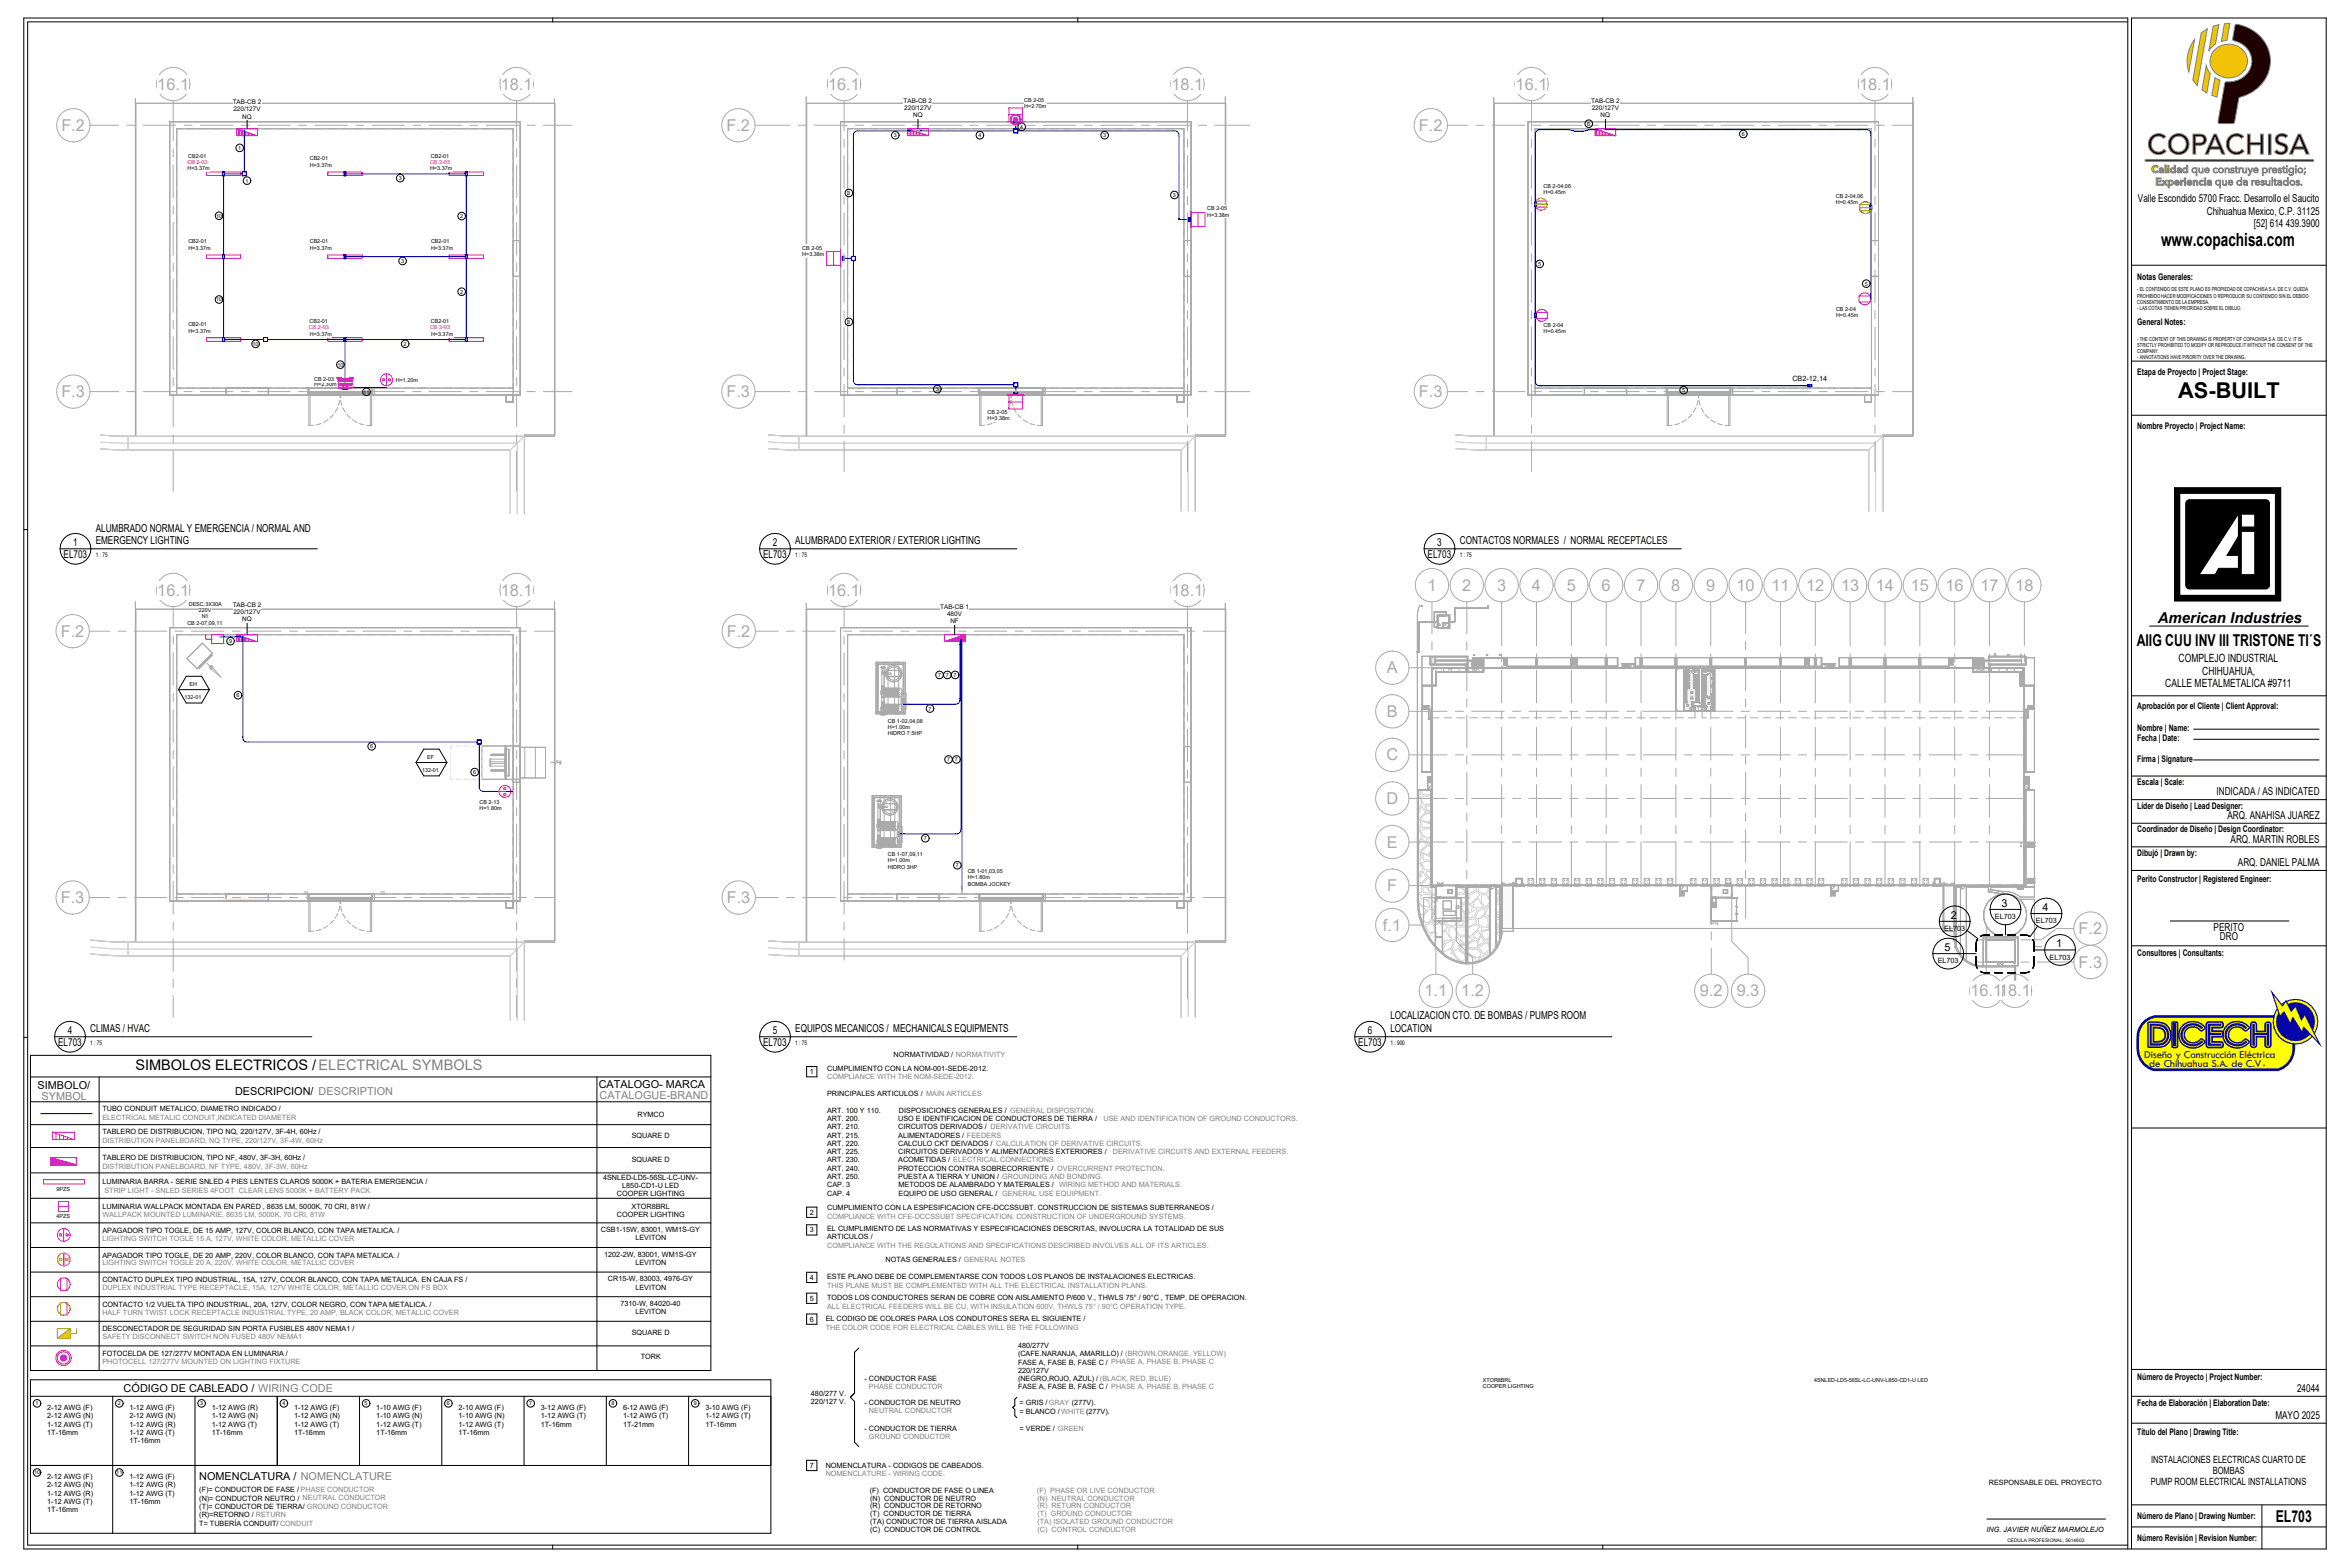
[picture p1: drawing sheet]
<svg xmlns="http://www.w3.org/2000/svg" width="914mm" height="610mm" viewBox="0 0 914 610" stroke-linecap="round" stroke-linejoin="round" font-family="sans-serif">
<defs><g id="words">
<text font-size="8.5" x="847.6" y="154.8">AS-BUILT</text>
<text font-size="7.1" x="840.9" y="95.7">www.copachisa.com</text>
<g font-size="6.4" fill="#aaa">
<text x="61.2" y="34.9">16.1</text>
<text x="194.8" y="34.9">18.1</text>
<text x="322.2" y="34.9">16.1</text>
<text x="455.9" y="34.9">18.1</text>
<text x="589.8" y="34.9">16.1</text>
<text x="723.4" y="34.9">18.1</text>
<text x="23.9" y="50.9">F.2</text>
<text x="282.7" y="50.9">F.2</text>
<text x="552.1" y="50.9">F.2</text>
<text x="23.9" y="154.5">F.3</text>
<text x="282.7" y="154.5">F.3</text>
<text x="552.1" y="154.5">F.3</text>
<text x="61.2" y="231.7">16.1</text>
<text x="194.8" y="231.7">18.1</text>
<text x="322.2" y="231.7">16.1</text>
<text x="455.9" y="231.7">18.1</text>
<text x="555.4" y="229.8">1</text>
<text x="569" y="229.8">2</text>
<text x="582.5" y="229.8">3</text>
<text x="596.1" y="229.8">4</text>
<text x="609.6" y="229.8">5</text>
<text x="623.2" y="229.8">6</text>
<text x="636.8" y="229.8">7</text>
<text x="650.3" y="229.8">8</text>
<text x="663.9" y="229.8">9</text>
<text x="675.7" y="229.8">10</text>
<text x="689.2" y="229.8">11</text>
<text x="702.8" y="229.8">12</text>
<text x="716.4" y="229.8">13</text>
<text x="729.9" y="229.8">14</text>
<text x="743.5" y="229.8">15</text>
<text x="757" y="229.8">16</text>
<text x="770.6" y="229.8">17</text>
<text x="784.2" y="229.8">18</text>
<text x="23.6" y="247.7">F.2</text>
<text x="282.8" y="247.7">F.2</text>
<text x="539.6" y="261.9">A</text>
<text x="539.6" y="278.9">B</text>
<text x="539.5" y="295.8">C</text>
<text x="539.5" y="312.8">D</text>
<text x="539.6" y="329.7">E</text>
<text x="539.8" y="346.7">F</text>
<text x="23.6" y="351.3">F.3</text>
<text x="282.8" y="351.3">F.3</text>
<text x="538.1" y="362">f.1</text>
<text x="808.8" y="363.4">F.2</text>
<text x="808.8" y="376.4">F.3</text>
<text x="554.3" y="387.6">1.1</text>
<text x="568.6" y="387.6">1.2</text>
<text x="661.4" y="387.6">9.2</text>
<text x="675.8" y="387.6">9.3</text>
<text x="766.7" y="387.6">16.1</text>
<text x="777.8" y="387.6">18.1</text>
</g>
<g font-size="6.4">
<text x="831.4" y="251.2">AIIG CUU INV III TRISTONE TI´S</text>
<text x="885.5" y="591.9">EL703</text>
</g>
<text font-size="5.8" x="839.6" y="242.3">American Industries</text>
<text font-size="5.7" x="52.7" y="416.4">SIMBOLOS ELECTRICOS / ELECTRICAL SYMBOLS</text>
<g font-size="4.4">
<text x="847.7" y="257.4">COMPLEJO INDUSTRIAL</text>
<text x="856.9" y="262.4">CHIHUAHUA,</text>
<text x="842.5" y="267.4">CALLE METALMETALICA #9711</text>
</g>
<g font-size="4.2">
<text x="831.9" y="78.7">Valle Escondido 5700 Fracc. Desarrollo el Saucito</text>
<text x="858.7" y="83.5">Chihuahua Mexico, C.P. 31125</text>
<text x="877" y="88.3">[52] 614 439.3900</text>
<text x="37.3" y="206.8">ALUMBRADO NORMAL Y EMERGENCIA / NORMAL AND</text>
<text x="28.5" y="212.5">1</text>
<text x="37.3" y="211.5">EMERGENCY LIGHTING</text>
<text x="300.7" y="212.5">2</text>
<text x="309.4" y="211.5">ALUMBRADO EXTERIOR / EXTERIOR LIGHTING</text>
<text x="559.2" y="212.5">3</text>
<text x="568" y="211.5">CONTACTOS NORMALES / NORMAL RECEPTACLES</text>
<text x="24.7" y="217.2">EL703</text>
<text x="296.9" y="217.2">EL703</text>
<text x="555.5" y="217.2">EL703</text>
<text x="862.5" y="309.3">INDICADA / AS INDICATED</text>
<text x="866.8" y="318.6">ARQ. ANAHISA JUAREZ</text>
<text x="867.9" y="327.8">ARQ. MARTIN ROBLES</text>
<text x="870.8" y="337">ARQ. DANIEL PALMA</text>
<text x="778.8" y="352.7">3</text>
<text x="759.1" y="357.3">2</text>
<text x="794.8" y="354.3">4</text>
<text x="861.3" y="362.1">PERITO</text>
<text x="863.8" y="365.8">DRO</text>
<text x="756.6" y="369.9">5</text>
<text x="800.1" y="368.5">1</text>
<text x="35.1" y="401.4">CLIMAS / HVAC</text>
<text x="309.4" y="401.4">EQUIPOS MECANICOS / MECHANICALS EQUIPMENTS</text>
<text x="541" y="396.6">LOCALIZACION CTO. DE BOMBAS / PUMPS ROOM</text>
<text x="541" y="401.4">LOCATION</text>
<text x="22.6" y="407">EL703</text>
<text x="26.4" y="402.3">4</text>
<text x="296.9" y="407">EL703</text>
<text x="300.7" y="402.3">5</text>
<text x="528.5" y="407">EL703</text>
<text x="532.3" y="402.3">6</text>
<text x="14.6" y="423.8">SIMBOLO/</text>
<text x="233" y="423.4">CATALOGO- MARCA</text>
<text x="91.5" y="426.1">DESCRIPCION/ DESCRIPTION</text>
<text x="48.1" y="541.7">CÓDIGO DE CABLEADO / WIRING CODE</text>
<text x="893.8" y="541.5">24044</text>
<text x="885.4" y="551.9">MAYO 2025</text>
<text x="77.5" y="575.9">NOMENCLATURA / NOMENCLATURE</text>
</g>
<g font-size="4.2" fill="#00007f">
<text x="834.3" y="411.8">Diseño y Construcción Eléctrica</text>
<text x="836.3" y="415.1">de Chihuahua S.A. de C.V</text>
</g>
<g font-size="4.2" fill="#808080">
<text x="16.2" y="427.9">SYMBOL</text>
<text x="233.3" y="427.4">CATALOGUE-BRAND</text>
</g>
<g font-size="3.9">
<text x="837" y="569">INSTALACIONES ELECTRICAS CUARTO DE</text>
<text x="861" y="573.4">BOMBAS</text>
<text x="836.9" y="577.7">PUMP ROOM ELECTRICAL INSTALLATIONS</text>
</g>
<text font-size="3.7" fill="#00007f" x="880.6" y="414.6">.</text>
<g font-size="3.5">
<text x="831.6" y="109.1">Notas Generales:</text>
<text x="831.6" y="126.3">General Notes:</text>
<text x="831.6" y="145.8">Etapa de Proyecto | Project Stage:</text>
<text x="831.6" y="166.9">Nombre Proyecto | Project Name:</text>
<text x="831.6" y="276">Aprobación por el Cliente | Client Approval:</text>
<text x="831.6" y="284.2">Nombre | Name:</text>
<text x="831.6" y="288.3">Fecha | Date:</text>
<text x="831.6" y="296.5">Firma | Signature</text>
<text x="831.6" y="305.4">Escala | Scale:</text>
<text x="831.6" y="314.6">Líder de Diseño | Lead Designer:</text>
<text x="831.6" y="323.7">Coordinador de Diseño | Design Coordinator:</text>
<text x="831.6" y="332.8">Dibujó | Drawn by:</text>
<text x="831.6" y="343">Perito Constructor | Registered Engineer:</text>
<text x="831.6" y="372.1">Consultores | Consultants:</text>
<text x="831.6" y="536.9">Número de Proyecto | Project Number:</text>
<text x="831.6" y="546.9">Fecha de Elaboración | Elaboration Date:</text>
<text x="831.6" y="558.2">Título del Plano | Drawing Title:</text>
<text x="831.6" y="590.9">Número de Plano | Drawing Number:</text>
<text x="831.6" y="599.5">Número Revisión | Revision Number:</text>
</g>
<g font-size="2.8">
<text x="697.4" y="148.3">CB2-12,14</text>
<text x="776.2" y="357.6">EL703</text>
<text x="792.2" y="359.2">EL703</text>
<text x="756.5" y="362.2">EL703</text>
<text x="754" y="374.8">EL703</text>
<text x="797.5" y="373.3">EL703</text>
<text x="347.7" y="411.3">NORMATIVIDAD / NORMATIVITY</text>
<text x="315.1" y="417.9">1</text>
<text x="321.9" y="416.5">CUMPLIMIENTO CON LA NOM-001-SEDE-2012.</text>
<text x="321.9" y="426.5">PRINCIPALES ARTICULOS / MAIN ARTICLES</text>
<text x="39.8" y="432.3">TUBO CONDUIT METALICO, DIAMETRO INDICADO /</text>
<text x="248.1" y="434.5">RYMCO</text>
<text x="321.9" y="432.9">ART. 100 Y 110.</text>
<text x="321.9" y="436.1">ART. 200.</text>
<text x="349.5" y="436.1">USO E IDENTIFICACION DE CONDUCTORES DE TIERRA /</text>
<text x="349.8" y="432.9">DISPOSICIONES GENERALES / GENERAL DISPOSITION.</text>
<text x="39.8" y="441.3">TABLERO DE DISTRIBUCION, TIPO NQ, 220/127V, 3F-4H, 60Hz /</text>
<text x="245.8" y="442.8">SQUARE D</text>
<text x="321.9" y="439.4">ART. 210.</text>
<text x="321.9" y="442.7">ART. 215.</text>
<text x="349.5" y="439.4">CIRCUITOS DERIVADOS / DERIVATIVE CIRCUITS.</text>
<text x="349.5" y="442.7">ALIMENTADORES / FEEDERS</text>
<text x="321.9" y="445.8">ART. 220.</text>
<text x="321.9" y="448.9">ART. 225.</text>
<text x="349.5" y="445.8">CALCULO CKT DEIVADOS / CALCULATION OF DERIVATIVE CIRCUITS.</text>
<text x="349.5" y="448.9">CIRCUITOS DERIVADOS Y ALIMENTADORES EXTERIORES /</text>
<text x="39.8" y="451.2">TABLERO DE DISTRIBUCION, TIPO NF, 480V, 3F-3H, 60Hz /</text>
<text x="245.8" y="452.1">SQUARE D</text>
<text x="321.9" y="452.2">ART. 230.</text>
<text x="321.9" y="455.4">ART. 240.</text>
<text x="349.5" y="452.2">ACOMETIDAS / ELECTRICAL CONNECTIONS.</text>
<text x="349.5" y="455.4">PROTECCION CONTRA SOBRECORRIENTE / OVERCURRENT PROTECTION.</text>
<text x="39.8" y="460.6">LUMINARIA BARRA - SERIE SNLED 4 PIES LENTES CLAROS 5000K + BATERIA EMERGENCIA /</text>
<text x="234.6" y="458.9">4SNLED-LD5-56SL-LC-UNV-</text>
<text x="321.9" y="458.7">ART. 250.</text>
<text x="321.9" y="461.9">CAP. 3</text>
<text x="349.5" y="458.7">PUESTA A TIERRA Y UNION / GROUNDING AND BONDING.</text>
<text x="349.6" y="461.9">METODOS DE ALAMBRADO Y MATERIALES /</text>
<text x="240.1" y="465.4">COOPER LIGHTING</text>
<text x="242.1" y="462.1">L850-CD1-U LED</text>
<text x="321.9" y="465.1">CAP. 4</text>
<text x="349.6" y="465.1">EQUIPO DE USO GENERAL / GENERAL USE EQUIPMENT.</text>
<text x="39.8" y="470.3">LUMINARIA WALLPACK MONTADA EN PARED , 8635 LM, 5000K, 70 CRI, 81W /</text>
<text x="240.1" y="473.6">COOPER LIGHTING</text>
<text x="245.8" y="470.4">XTOR8BRL</text>
<text x="315.1" y="472.6">2</text>
<text x="321.9" y="470.8">CUMPLIMIENTO CON LA ESPESIFICACION CFE-DCCSSUBT. CONSTRUCCION DE SISTEMAS SUBTERRANEOS /</text>
<text x="39.8" y="479.7">APAGADOR TIPO TOGLE, DE 15 AMP, 127V, COLOR BLANCO, CON TAPA METALICA. /</text>
<text x="233.8" y="479.3">CSB1-15W, 83001, WM1S-GY</text>
<text x="315.1" y="479.4">3</text>
<text x="321.9" y="478.8">EL CUMPLIMIENTO DE LAS NORMATIVAS Y ESPECIFICACIONES DESCRITAS, INVOLUCRA LA TOTALIDAD DE SUS</text>
<text x="247.2" y="482.6">LEVITON</text>
<text x="321.9" y="482.1">ARTICULOS /</text>
<text x="39.8" y="489.2">APAGADOR TIPO TOGLE, DE 20 AMP, 220V, COLOR BLANCO, CON TAPA METALICA. /</text>
<text x="235.1" y="488.9">1202-2W, 83001, WM1S-GY</text>
<text x="344.6" y="491.1">NOTAS GENERALES / GENERAL NOTES</text>
<text x="247.2" y="492.1">LEVITON</text>
<text x="315.1" y="497.9">4</text>
<text x="321.9" y="497.7">ESTE PLANO DEBE DE COMPLEMENTARSE CON TODOS LOS PLANOS DE INSTALACIONES ELECTRICAS.</text>
<text x="39.8" y="498.8">CONTACTO DUPLEX TIPO INDUSTRIAL, 15A, 127V, COLOR BLANCO, CON TAPA METALICA. EN CAJA FS /</text>
<text x="236.6" y="498.5">CR15-W, 83003, 4976-GY</text>
<text x="247.2" y="501.7">LEVITON</text>
<text x="39.8" y="508.4">CONTACTO 1/2 VUELTA TIPO INDUSTRIAL, 20A, 127V, COLOR NEGRO, CON TAPA METALICA. /</text>
<text x="241.5" y="508">7310-W, 84020-40</text>
<text x="315.1" y="506">5</text>
<text x="321.9" y="505.9">TODOS LOS CONDUCTORES SERAN DE COBRE CON AISLAMIENTO P/600 V., THWLS 75° / 90°C , TEMP. DE OPERACION.</text>
<text x="247.2" y="511.3">LEVITON</text>
<text x="315.1" y="514.1">6</text>
<text x="321.3" y="514.1">EL CODIGO DE COLORES PARA LOS CONDUTORES SERA EL SIGUIENTE /</text>
<text x="39.8" y="517.9">DESCONECTADOR DE SEGURIDAD SIN PORTA FUSIBLES 480V NEMA1 /</text>
<text x="245.8" y="519.2">SQUARE D</text>
<text x="39.8" y="527.5">FOTOCELDA DE 127/277V MONTADA EN LUMINARIA /</text>
<text x="396.1" y="524.4">480/277V</text>
<text x="396.1" y="527.6">(CAFE.NARANJA, AMARILLO) / (BROWN,ORANGE, YELLOW)</text>
<text x="249.3" y="528.8">TORK</text>
<text x="396.1" y="530.9">FASE A, FASE B, FASE C / PHASE A, PHASE B, PHASE C</text>
<text x="396.1" y="534">220/127V</text>
<text x="336.4" y="537.3">- CONDUCTOR FASE</text>
<text x="396.1" y="537.2">(NEGRO,ROJO, AZUL) / (BLACK, RED, BLUE)</text>
<text x="315.5" y="543">480/277 V.</text>
<text x="396.1" y="540.5">FASE A, FASE B, FASE C / PHASE A, PHASE B, PHASE C</text>
<text x="18.4" y="548.5">2-12 AWG (F)</text>
<text x="18.4" y="551.7">2-12 AWG (N)</text>
<text x="50.4" y="548.5">1-12 AWG (F)</text>
<text x="50.4" y="551.7">2-12 AWG (N)</text>
<text x="82.4" y="548.5">1-12 AWG (R)</text>
<text x="82.4" y="551.7">1-12 AWG (N)</text>
<text x="114.4" y="548.5">1-12 AWG (F)</text>
<text x="114.4" y="551.7">1-12 AWG (N)</text>
<text x="146.4" y="548.5">1-10 AWG (F)</text>
<text x="146.4" y="551.7">1-10 AWG (N)</text>
<text x="178.4" y="548.5">2-10 AWG (F)</text>
<text x="178.4" y="551.7">1-10 AWG (N)</text>
<text x="210.4" y="548.5">3-12 AWG (F)</text>
<text x="210.4" y="551.7">1-12 AWG (T)</text>
<text x="242.5" y="548.5">6-12 AWG (F)</text>
<text x="242.5" y="551.7">1-12 AWG (T)</text>
<text x="274.5" y="548.5">3-10 AWG (F)</text>
<text x="274.5" y="551.7">1-12 AWG (T)</text>
<text x="315.5" y="546.2">220/127 V.</text>
<text x="336.4" y="546.7">- CONDUCTOR DE NEUTRO</text>
<text x="396.7" y="546.7">= GRIS /GRAY (277V).</text>
<text x="396.7" y="550.1">= BLANCO / WHITE (277V).</text>
<text x="18.4" y="555">1-12 AWG (T)</text>
<text x="50.4" y="555">1-12 AWG (R)</text>
<text x="82.4" y="555">1-12 AWG (T)</text>
<text x="114.4" y="555">1-12 AWG (T)</text>
<text x="146.4" y="555">1-12 AWG (T)</text>
<text x="178.4" y="555">1-12 AWG (T)</text>
<text x="210.4" y="555">1T-16mm</text>
<text x="242.5" y="555">1T-21mm</text>
<text x="274.5" y="555">1T-16mm</text>
<text x="336.4" y="556.7">- CONDUCTOR DE TIERRA</text>
<text x="396.7" y="556.5">= VERDE / GREEN</text>
<text x="18.4" y="558.2">1T-16mm</text>
<text x="50.4" y="558.2">1-12 AWG (T)</text>
<text x="50.4" y="561.4">1T-16mm</text>
<text x="82.4" y="558.2">1T-16mm</text>
<text x="114.4" y="558.2">1T-16mm</text>
<text x="146.4" y="558.2">1T-16mm</text>
<text x="178.4" y="558.2">1T-16mm</text>
<text x="18.4" y="575.4">2-12 AWG (F)</text>
<text x="50.4" y="575.4">1-12 AWG (F)</text>
<text x="315.1" y="571.1">7</text>
<text x="321.3" y="571">NOMENCLATURA - CODIGOS DE CABEADOS.</text>
<text x="18.4" y="578.6">2-12 AWG (N)</text>
<text x="18.4" y="581.9">1-12 AWG (R)</text>
<text x="50.4" y="578.6">1-12 AWG (R)</text>
<text x="50.4" y="581.9">1-12 AWG (T)</text>
<text x="77.5" y="580.5">(F)= CONDUCTOR DE FASE /</text>
<text x="338.4" y="580.8">(F) CONDUCTOR DE FASE O LINEA</text>
<text x="773.9" y="577.7">RESPONSABLE DEL PROYECTO</text>
<text x="18.4" y="585.1">1-12 AWG (T)</text>
<text x="50.4" y="585.1">1T-16mm</text>
<text x="77.5" y="583.8">(N)= CONDUCTOR NEUTRO /</text>
<text x="77.5" y="587">(T)= CONDUCTOR DE TIERRA/</text>
<text x="338.6" y="583.8">(N) CONDUCTOR DE NEUTRO</text>
<text x="338.6" y="586.8">(R) CONDUCTOR DE RETORNO</text>
<text x="18.4" y="588.3">1T-16mm</text>
<text x="77.5" y="590.3">(R)=RETORNO /</text>
<text x="77.5" y="593.5">T= TUBERÍA CONDUIT/</text>
<text x="338.6" y="589.8">(T) CONDUCTOR DE TIERRA</text>
<text x="338.6" y="592.8">(TA) CONDUCTOR DE TIERRA AISLADA</text>
<text x="338.6" y="595.8">(C) CONDUCTOR DE CONTROL</text>
<text x="773" y="595.9">ING. JAVIER NUÑEZ MARMOLEJO</text>
</g>
<g font-size="2.8" fill="#808080">
<text x="321.9" y="419.6">COMPLIANCE WITH THE NOM-SEDE-2012.</text>
<text x="39.8" y="435.7">ELECTRICAL METALIC CONDUIT,INDICATED DIAMETER</text>
<text x="429.4" y="436.1">USE AND IDENTIFICATION OF GROUND CONDUCTORS.</text>
<text x="39.8" y="444.7">DISTRIBUTION PANELBOARD, NQ TYPE, 220/127V, 3F-4W, 60Hz</text>
<text x="433" y="448.9">DERIVATIVE CIRCUITS AND EXTERNAL FEEDERS.</text>
<text x="39.8" y="454.6">DISTRIBUTION PANELBOARD, NF TYPE, 480V, 3F-3W, 60Hz</text>
<text x="412.1" y="461.9">WIRING METHOD AND MATERIALS.</text>
<text x="40.6" y="464.2">STRIP LIGHT - SNLED SERIES 4FOOT CLEAR LENS 5000K + BATTERY PACK</text>
<text x="39.8" y="473.3">WALLPACK MOUNTED LUMINARIE, 8635 LM, 5000K, 70 CRI, 81W</text>
<text x="321.9" y="474.2">COMPLIANCE WITH CFE-DCCSSUBT SPECIFICATION. CONSTRUCTION OF UNDERGROUND SYSTEMS.</text>
<text x="39.8" y="482.7">LIGHTING SWITCH TOGLE 15 A, 127V, WHITE COLOR, METALLIC COVER</text>
<text x="321.9" y="485.3">COMPLIANCE WITH THE REGULATIONS AND SPECIFICATIONS DESCRIBED INVOLVES ALL OF ITS ARTICLES.</text>
<text x="39.8" y="492.3">LIGHTING SWITCH TOGLE 20 A, 220V, WHITE COLOR, METALLIC COVER</text>
<text x="39.8" y="501.8">DUPLEX INDUSTRIAL TYPE RECEPTACLE, 15A, 127V WHITE COLOR, METALLIC COVER ON FS BOX</text>
<text x="321.9" y="501.1">THIS PLANE MUST BE COMPLEMENTED WITH ALL THE ELECTRICAL INSTALLATION PLANS.</text>
<text x="321.9" y="509.2">ALL ELECTRICAL FEEDERS WILL BE CU, WITH INSULATION 600V, THWLS 75° / 90°C OPERATION TYPE.</text>
<text x="39.8" y="511.4">HALF TURN TWIST LOCK RECEPTACLE INDUSTRIAL TYPE, 20 AMP, BLACK COLOR, METALLIC COVER</text>
<text x="39.8" y="521">SAFETY DISCONNECT SWITCH NON FUSED 480V NEMA1</text>
<text x="321.3" y="517.4">THE COLOR CODE FOR ELECTRICAL CABLES WILL BE THE FOLLOWING</text>
<text x="39.8" y="530.5">PHOTOCELL 127/277V MOUNTED ON LIGHTING FIXTURE</text>
<text x="338.1" y="540.3">PHASE CONDUCTOR</text>
<text x="338.1" y="549.7">NEUTRAL CONDUCTOR</text>
<text x="338.1" y="559.7">GROUND CONDUCTOR</text>
<text x="321.3" y="574.3">NOMENCLATURE - WIRING CODE.</text>
<text x="117" y="580.5">PHASE CONDUCTOR</text>
<text x="403.5" y="580.8">(F) PHASE OR LIVE CONDUCTOR</text>
<text x="117.8" y="583.7">NEUTRAL CONDUCTOR</text>
<text x="119.3" y="587">GROUND CONDUCTOR</text>
<text x="403.7" y="583.8">(N) NEUTRAL CONDUCTOR</text>
<text x="403.7" y="586.8">(R) RETURN CONDUCTOR</text>
<text x="99.6" y="590.2">RETURN</text>
<text x="109" y="593.5">CONDUIT</text>
<text x="403.7" y="589.8">(T) GROUND CONDUCTOR</text>
<text x="403.7" y="592.8">(TA) ISOLATED GROUND CONDUCTOR</text>
<text x="403.7" y="595.8">(C) CONTROL CONDUCTOR</text>
</g>
<g font-size="2.5">
<text x="90.6" y="40.6">TAB-CB 2</text>
<text x="351.6" y="40.1">TAB-CB 2</text>
<text x="619.1" y="40.1">TAB-CB 2</text>
<text x="90.8" y="43.3">220/127V</text>
<text x="94.3" y="46.1">NQ</text>
<text x="351.9" y="42.9">220/127V</text>
<text x="355.3" y="45.7">NQ</text>
<text x="619.4" y="42.9">220/127V</text>
<text x="622.8" y="45.6">NQ</text>
<text x="37.3" y="216.8">1 : 75</text>
<text x="309.4" y="216.8">1 : 75</text>
<text x="568" y="216.8">1 : 75</text>
<text x="90.6" y="236.2">TAB-CB 2</text>
<text x="90.8" y="238.9">220/127V</text>
<text x="365.9" y="236.8">TAB-CB 1</text>
<text x="368.5" y="239.6">480V</text>
<text x="94.3" y="241.7">NQ</text>
<text x="369.8" y="242.4">NF</text>
<text x="35.1" y="406.6">1 : 75</text>
<text x="309.4" y="406.6">1 : 75</text>
<text x="541" y="406.6">1 : 900</text>
</g>
<g font-size="2.1">
<text x="398.6" y="39.8">CB 2-05</text>
<text x="398.6" y="42.2">H=2.70m</text>
<text x="347.8" y="53.4">3</text>
<text x="380.7" y="53.4">4</text>
<text x="397" y="50.1">4</text>
<text x="429.2" y="53.4">3</text>
<text x="617.6" y="48.9">6</text>
<text x="677.8" y="52.9">6</text>
<text x="92.7" y="58.3">1</text>
<text x="73.2" y="61.3">CB2-01</text>
<text x="120.5" y="65">H=3.37m</text>
<text x="120.5" y="62.4">CB2-01</text>
<text x="167.6" y="61.3">CB2-01</text>
<text x="72.9" y="66.3">H=3.37m</text>
<text x="95.5" y="71">1</text>
<text x="155.1" y="70.1">3</text>
<text x="167.3" y="66.3">H=3.37m</text>
<text x="329.7" y="75.8">3</text>
<text x="456.4" y="76.6">3</text>
<text x="600.6" y="73.2">CB 2-04,06</text>
<text x="600.6" y="75.5">H=0.45m</text>
<text x="714.3" y="76.9">CB 2-04,06</text>
<text x="469.8" y="81.8">CB 2-05</text>
<text x="714.3" y="79.3">H=0.45m</text>
<text x="84" y="84.7">10</text>
<text x="179" y="84.8">2</text>
<text x="469.8" y="84.2">H=3.38m</text>
<text x="73.3" y="94.6">CB2-01</text>
<text x="120.5" y="94.6">CB2-01</text>
<text x="167.7" y="94.6">CB2-01</text>
<text x="73.3" y="97.2">H=3.37m</text>
<text x="120.5" y="97.2">H=3.37m</text>
<text x="167.7" y="97.2">H=3.37m</text>
<text x="312.2" y="97.2">CB 2-05</text>
<text x="312.2" y="99.6">H=3.38m</text>
<text x="156.1" y="102.3">3</text>
<text x="598.5" y="103.4">5</text>
<text x="725.6" y="111.1">5</text>
<text x="831.6" y="113.4">- EL CONTENIDO DE ESTE PLANO ES PROPIEDAD DE COPACHISA S.A. DE C.V. QUEDA</text>
<text x="84" y="117.3">10</text>
<text x="179" y="114.2">2</text>
<text x="831.6" y="115.8">PROHIBIDO HACER MODIFICACIONES O REPRODUCIR SU CONTENIDO SIN EL DEBIDO</text>
<text x="831.6" y="118.1">CONSENTIMIENTO DE LA EMPRESA.</text>
<text x="120.5" y="125.7">CB2-01</text>
<text x="167.6" y="125.7">CB2-01</text>
<text x="329.7" y="126">3</text>
<text x="714.4" y="120.9">CB 2-04</text>
<text x="714.4" y="123.2">H=0.45m</text>
<text x="831.6" y="120.5">- LAS COTAS TIENEN PRIORIDAD SOBRE EL DIBUJO.</text>
<text x="73.3" y="129.5">H=3.37m</text>
<text x="73.3" y="126.9">CB2-01</text>
<text x="120.5" y="130.8">H=3.37m</text>
<text x="167.7" y="130.8">H=3.37m</text>
<text x="600.6" y="127.3">CB 2-04</text>
<text x="600.6" y="129.7">H=0.45m</text>
<text x="98.3" y="134.5">10</text>
<text x="157.1" y="134.5">2</text>
<text x="831.6" y="132.6">- THE CONTENT OF THIS DRAWING IS PROPERTY OF COPACHISA S.A. DE C.V. IT IS</text>
<text x="831.6" y="135">STRICTLY PROHIBITED TO MODIFY OR REPRODUCE IT WITHOUT THE CONSENT OF THE</text>
<text x="831.6" y="137.3">COMPANY.</text>
<text x="131.3" y="142.6">10</text>
<text x="831.6" y="139.7">- ANNOTATIONS HAVE PRIORITY OVER THE DRAWING.</text>
<text x="122.2" y="148.2">CB 2-03</text>
<text x="154" y="148.7">H=1.20m</text>
<text x="122.3" y="150.3">H=2.30m</text>
<text x="141.4" y="153.2">11</text>
<text x="364.1" y="152.1">3</text>
<text x="654.5" y="152.5">5</text>
<text x="384.3" y="161">CB 2-05</text>
<text x="384.3" y="163.4">H=3.38m</text>
<text x="73.4" y="235.8">DESC.3X30A</text>
<text x="77.3" y="238.2">220V</text>
<text x="72.9" y="243">CB 2-07,09,11</text>
<text x="78.5" y="240.6">N1</text>
<text x="89.1" y="250.2">9</text>
<text x="365" y="263.3">7</text>
<text x="368" y="263.3">7</text>
<text x="371" y="263.3">7</text>
<text x="73.7" y="266.8">EH</text>
<text x="71.8" y="271.8">132-01</text>
<text x="92" y="271.2">6</text>
<text x="345.5" y="281.1">CB 1-02,04,08</text>
<text x="361.3" y="276.4">7</text>
<text x="345.5" y="283.5">H=1.00m</text>
<text x="345.5" y="285.8">HIDRO 7.5HP</text>
<text x="144" y="291.1">6</text>
<text x="166.2" y="295.1">EF</text>
<text x="368.5" y="296.2">7</text>
<text x="371.6" y="296.2">7</text>
<text x="164.2" y="300.2">132-01</text>
<text x="184.1" y="301.1">6</text>
<text x="186.6" y="312.7">CB 2-13</text>
<text x="186.6" y="315">H=1.80m</text>
<text x="359.5" y="326.9">7</text>
<text x="345.5" y="333.1">CB 1-07,09,11</text>
<text x="345.5" y="335.5">H=1.00m</text>
<text x="345.5" y="337.9">HIDRO 3HP</text>
<text x="371.9" y="337.4">7</text>
<text x="376.5" y="339.7">CB 1-01,03,05</text>
<text x="376.5" y="342.1">H=1.80m</text>
<text x="376.5" y="344.5">BOMBA JOCKEY</text>
<text x="21.9" y="463.2">9PZS</text>
<text x="21.9" y="473.7">4PZS</text>
<text x="577" y="537.5">XTOR8BRL</text>
<text x="577" y="539.8">COOPER LIGHTING</text>
<text x="705.9" y="537.5">4SNLED-LD5-56SL-LC-UNV-L850-CD1-U LED</text>
<text x="13.8" y="546.7">1</text>
<text x="45.9" y="546.7">2</text>
<text x="77.9" y="546.7">3</text>
<text x="109.9" y="546.7">4</text>
<text x="141.9" y="546.7">5</text>
<text x="173.9" y="546.7">6</text>
<text x="205.9" y="546.7">7</text>
<text x="237.9" y="546.7">8</text>
<text x="269.9" y="546.7">9</text>
<text x="13.3" y="573.6">10</text>
<text x="45.3" y="573.6">11</text>
</g>
<g font-size="2.1" fill="#f00">
<text x="72.9" y="63.7">CB 2-03</text>
<text x="167.3" y="63.7">CB 2-03</text>
<text x="120.2" y="128.1">CB 2-03</text>
<text x="167.3" y="128.1">CB 2-03</text>
</g>
<text font-size="1.9" x="781.1" y="599.9">CEDULA PROFESIONAL: 5614603</text>
</g></defs>
<g fill="#f0f">
<path d="M133.2 149.2h2.2v.9h-2.2z"/>
<path d="M131.6 147.8v.5h5.4v-.5l-1.5-.6h-2.4zM135.9 146.8a.8 .8 0 0 0 .8 .8 .8 .8 0 0 0 .8-.8zM131.1 146.8a.8 .8 0 0 0 .8 .8 .8 .8 0 0 0 .8-.8z"/>
</g>
<g fill="none" stroke="#aaa" stroke-width=".39">
<path d="M52.7 38.4v131.3h163v-131.3M66 47.4h136.4v106.3h-136.4zM199.7 93.6h2.7M199.7 107.5h2.7M68.8 153.7v-103.6h130.9v106.3M68.8 151h130.9M88 151v2.7M104.4 151v2.7M119.2 150.9v.1M119.2 153.7v.1M119.2 153.8h.1M119.2 153.7h.1"/>
<path d="M119.2 150.8h26.3M119.2 151h.1M119.3 150.9h.1M119.2 153.8h26.3M119.5 151h.1M119.5 153.7h.1M119.8 151v2.7M120.1 151v2.7M120.2 150.9h.1M120.2 152.3h.1M120.2 152.8h.1M120.2 153.8h.1"/>
<path d="M120.2 152.8h24.4v12.8h-.5M120.2 153.3h24.4M120.2 150.9v1.4M120.2 152.8v12.7h.5M120.2 152.3h24.4M120.5 152.8h.1M120.5 152.3v.5M120.5 152.3h.1M120.7 153.3v12.2M131.3 158.6l-.9 1.8M132.2 155.8l-.5 1.9M132.3 152.8v.5"/>
<path d="M132.3 153.3v1.5M132.4 153.3v1.5M132.6 155.8l.5 1.9M133.4 158.6l1 1.8M144.1 153.3v12.3M144.3 152.3v.5M144.3 152.3h.1M144.3 152.8h.1M144.6 152.8h.1M144.6 152.3h-.1M144.6 150.9v1.4M144.6 150.9h.1"/>
<path d="M144.6 152.3h.1M144.6 153.8h.1M144.6 152.8v1M144.9 151v2.7M145.2 151h.1M145.2 153.7h.1M145.5 153.8h.1M145.5 153.7h.1M145.5 150.8h.1M145.5 153.7v.1M145.5 151h.1M145.5 150.9v.1"/>
<path d="M145.7 151v2.7M196.9 153.7v2.7M196.9 156.4h2.8M197 156.4h2.6M197 153.8h2.6M39.2 169.3l13.6 .4v-129.5h163.1v129h-11.8v30.7M39.2 174.6l10.6 .5h148.8v24.8M122.1 165.4l-1.4 .1M125 164.7l-1.9 .6M127.6 163.3l-1.7 1M129.8 161.2l-1.4 1.4M135 161.2l1.4 1.4"/>
<path d="M137.1 163.3l1.7 1M139.7 164.7l2 .6M142.6 165.5l1.5 .1"/>
</g>
<g fill="none" stroke="#d4d4d4" stroke-width=".39">
<path d="M39.2 172l10.6 .4M39.2 169.3l10.6 .4M39.2 174.6l10.6 .5M49.8 175.1h.1M49.8 175.1h148.8M49.8 169.7v5.4M49.8 169.7h.1M49.8 169.7h154.1M49.8 173.7v1.4M49.8 172.4v1.3M49.8 172.4h151.5M49.8 169.7v.2"/>
<path d="M49.8 171.1v1.3M49.8 169.9v1.2M198.6 175.1v24.8M198.6 175.1h.1M201.3 172.4l-1.4 1.3M201.3 172.4v27.5M202.6 171.1l-1.3 1.3M203.9 169.7l-.1 .2M203.9 169.7v30.2M203.9 169.7h.1M203.9 169.7l-5.3 5.4"/>
</g>
<g fill="none" stroke="#f0f" stroke-width=".39">
<path d="M92.2 50.1h8v2.7M92.2 50.1v2.7h8M92.2 50.1l8 2.7M92.7 50.3v2.5M93.3 50.5v2.3M93.9 50.7v2.1M94.4 50.9v1.9M95 51.1v1.7M95.6 51.3v1.5M96.2 51.5v1.3M96.7 51.7v1.1M97.3 51.9v.9"/>
<path d="M97.9 52v.8M98.4 52.2v.6M99 52.4v.4M99.6 52.6v.2M80.3 66.9h13.4v1.4h-13.4zM127.6 66.9h13.3v1.4h-13.3zM174.7 66.9h13.4v1.4h-13.4zM80.3 99.2h13.4v1.3h-13.4zM127.6 99.2h13.3v1.3h-13.3zM174.7 99.2h13.4v1.3h-13.4zM80.3 131.4h13.4v1.4h-13.4zM127.6 131.4h13.3v1.4h-13.3z"/>
<path d="M174.7 131.4h13.4v1.4h-13.4zM131.1 146.8a.8 .8 0 0 0 .8 .8 .8 .8 0 0 0 .8-.8M131.1 146.8l.6 .8h.5l.5-.8M131.1 146.8h1.6M131.6 147.8l1.5-.6h2.4l1.5 .6v3.2h-5.4zM131.6 148.3h5.4M131.6 150.1h5.4M131.6 149.2h5.4M131.6 149.6h5.4M133.2 149.2v.9M135.4 149.2v.9M135.9 146.8a.8 .8 0 0 0 .8 .8 .8 .8 0 0 0 .8-.8"/>
<path d="M135.9 146.8l.6 .8 .9-.3 .1-.5M135.9 146.8h1.6M150.4 145.4v4.7"/>
<circle cx="149.2" cy="147.7" r=".47"/>
<circle cx="150.4" cy="147.7" r="2.34"/>
<circle cx="151.6" cy="147.7" r=".47"/>
</g>
<g fill="none" stroke="#00f" stroke-width=".39">
<path d="M95.1 50.4v16.4M86.7 66.8h.7v1.6h-.7zM87 68.4v30.7M87.4 67.6h6.9M94.3 66.8h1.5v1.6h-1.5zM133.9 66.8h.7v1.6h-.7zM134.6 67.6h46.5M181.1 66.8h.7v1.6h-.7zM181.4 68.4v30.7M86.7 99.1h.7v1.5h-.7zM133.9 99.1h.7v1.5h-.7zM134.6 99.8h46.5"/>
<path d="M181.1 99.1h.7v1.5h-.7zM87 100.6v30.7M181.4 100.6v30.7M86.7 131.3h.7v1.6h-.7zM87.4 132.1h15.2M102.6 131.3h1.5v1.6h-1.5zM104.1 132.1h29.8M133.9 131.3h.7v1.6h-.7zM134.2 132.9v17.1M134.6 132.1h46.5M181.1 131.3h.7v1.6h-.7zM133.5 150h1.5v1.5h-1.5z"/>
<path d="M136.6 150.7h13.8"/>
</g>
<circle cx="395.2" cy="46.6" r=".84" fill="#f0f"/>
<g fill="none" stroke="#aaa" stroke-width=".39">
<path d="M313.7 37.6v132.1h163.1v-132.1M581.2 37.9v131.8h163.1v-131.8M327.1 47.4h136.3v106.3h-136.3zM594.6 47.4h136.3v106.3h-136.3zM460.7 93.6h2.7M728.2 93.6h2.7M460.7 107.5h2.7M728.2 107.5h2.7M329.8 153.7v-103.6h130.9v106.3h-2.7M329.8 151h130.9M349 151v2.7M365.4 151v2.7"/>
<path d="M380.3 150.9v.1M380.3 153.7v.1M380.3 153.8h.1M380.3 153.7h.1M380.3 150.8h26.2M380.3 151h.1M380.3 150.9h.1M380.3 153.8h26.2M380.6 151h.1M380.6 153.7h.1M380.8 151v2.7M381.1 151v2.7"/>
<path d="M381.2 150.9h.1M381.2 150.8h.1M381.2 153.8h.1M381.2 152.3h.1M381.2 152.8h24.4M381.2 153.3h24.4M381.2 150.9v1.4M381.2 152.8v12.7h.5M381.2 152.8h.1M381.2 152.3h24.4M381.5 152.3h.1M381.5 152.8h.1"/>
<path d="M381.5 152.3v.5M381.7 153.3v12.2M392.4 158.6l-1 1.8M393.2 155.8l-.5 1.9M393.4 152.8v.5M393.4 153.3l-.1 1.5M393.4 153.3l.1 1.5M393.6 155.8l.5 1.9M394.4 158.6l1 1.8M405.1 153.3v12.3M405.3 152.3v.5M405.3 152.8h.1"/>
<path d="M405.3 152.3h.1M405.6 152.8h.1M405.6 152.3h.1M405.6 150.9v1.4M405.6 150.9h.1M405.6 153.8h.1M405.6 152.8v12.8h-.5M406 151v2.7M406.2 151h.1M406.2 153.7h.1M406.5 153.8h.1M406.5 153.7h.1"/>
<path d="M406.5 150.8h.1M406.5 153.7v.1M406.5 151h.1M406.5 150.9v.1M406.7 151v2.7M458 153.7v2.7M458 153.8h2.7v2.6h-2.7M597.3 153.7v-103.6h130.9v106.3h-2.7M597.3 151h130.9M616.5 151v2.7M632.9 151v2.7M647.8 150.9v.1"/>
<path d="M647.8 153.7v.1M647.8 153.8h.1M647.8 153.7h.1M647.8 150.8h26.2M647.8 151h.1M647.8 150.9h.1M647.8 153.8h26.2M648.1 151h.1M648.1 153.7h.1M648.3 151v2.7M648.6 151v2.7M648.7 150.9v1.4"/>
<path d="M648.7 153.8h.1M648.7 152.3h.1M648.7 152.8h24.4M648.7 153.3h24.4M648.7 152.8v12.7h.5M648.7 152.8h.1M648.7 152.3h24.4M649 152.3h.1M649 152.8h.1M649 152.3v.5M649.2 153.3v12.2M659.9 158.6l-1 1.8"/>
<path d="M660.7 155.8l-.5 1.9M660.9 152.8v.5M660.9 153.3l-.1 1.5M660.9 153.3l.1 1.5M661.1 155.8l.5 1.9M661.9 158.6l1 1.8M672.6 153.3v12.3M672.8 152.8h.1M672.8 152.3v.5M673.1 152.8h.1M673.1 152.3h.1M673.1 150.9v1.4"/>
<path d="M673.1 150.9h.1M673.1 153.8h.1M673.1 152.8v12.8h-.5M673.5 151v2.7M673.8 151h.1M673.8 153.7h.1M674 153.8h.1M674 153.7h.1M674 150.8h.1M674 153.7v.1M674 151h.1M674 150.9v.1"/>
<path d="M674.2 151v2.7M725.5 153.7v2.7M725.5 153.8h2.7v2.6h-2.7M299 169.1l6 .5 8.9 .1v-129.5h163v129h-11.8v29.6M299 174.5l11.9 .6h148.7v23.7M383.1 165.4l-1.4 .1M386 164.7l-1.9 .6M388.7 163.3l-1.7 1M390.8 161.2l-1.4 1.4M396 161.2l1.4 1.4M398.2 163.3l1.7 1M400.8 164.7l1.9 .6"/>
<path d="M403.7 165.5l1.4 .1M566.4 169.1l6.2 .5 8.8 .1v-129.5h163v129h-11.8v29.6M566.4 174.5l12 .6h148.7v23.7M650.6 165.4l-1.4 .1M653.5 164.7l-1.9 .6M656.2 163.3l-1.7 1M658.3 161.2l-1.4 1.4M663.5 161.2l1.4 1.4M665.7 163.3l1.7 1M668.3 164.7l1.9 .6M671.2 165.5l1.4 .1"/>
</g>
<g fill="none" stroke="#d4d4d4" stroke-width=".39">
<path d="M299 171.8l11.9 .6M299 169.2l11.8 .5M310.8 175.1l-11.8-.6 11.9 .6M310.8 175.1h.1M310.8 175.1h148.8M310.8 169.7h.1M310.8 169.7v5.4M310.8 169.7h154.2M310.9 173.7v1.4M310.9 172.4v1.3M310.9 172.4h151.4M310.9 169.7v.2"/>
<path d="M310.9 171.1v1.3M310.9 169.9v1.2M459.6 175.1v23.7M459.6 175.1h.1M462.3 172.4l-1.3 1.3M462.3 172.4v26.4M463.6 171.1l-1.3 1.3M465 169.7l-.2 .2M465 169.7v29.1M465 169.7h.1M465 169.7l-5.4 5.4M566.4 171.8l12 .6"/>
<path d="M566.4 169.1l12 .6M566.4 174.5l12 .6M578.4 175.1h.1M578.4 175.1h148.7M578.4 169.7h.1M578.4 169.7v5.4M578.4 169.7h154.1M578.4 173.7v1.4M578.4 172.4v1.3M578.4 172.4h151.4M578.4 169.7v.2M578.4 171.1v1.3"/>
<path d="M578.4 169.9v1.2M727.1 175.1v23.7M727.1 175.1h.1M729.8 172.4l-1.3 1.3M729.8 172.4v26.4M731.1 171.1l-1.3 1.3M732.5 169.7l-.2 .2M732.5 169.7v29.1M732.5 169.7h.1M732.5 169.7l-5.4 5.4"/>
</g>
<g fill="none" stroke="#f0f" stroke-width=".39">
<path d="M353.2 50.1h8v2.7M353.2 50.1v2.7h8M353.2 50.1l8 2.7M353.8 50.3v2.5M354.3 50.5v2.3M354.9 50.7v2.1M355.5 50.9v1.9M356 51.1v1.7M356.6 51.3v1.5M357.2 51.5v1.3M357.8 51.7v1.1M358.3 51.9v.9"/>
<path d="M358.9 52v.8M359.5 52.2v.6M360.1 52.4v.4M360.6 52.6v.2M392.6 47.4v-5.4h5.4v5.4M392.6 44.7h5.4M394.9 47.3l-2.9 .1h3M395.6 47.3l2.9 .1h-3M620.7 50.1h8v2.7M620.7 50.1v2.7h8M620.7 50.1l8 2.7M621.3 50.3v2.5"/>
<path d="M621.8 50.5v2.3M622.4 50.7v2.1M623 50.9v1.9M623.6 51.1v1.7M624.1 51.3v1.5M624.7 51.5v1.3M625.3 51.7v1.1M625.8 51.9v.9M626.4 52v.8M627 52.2v.6M627.6 52.4v.4M628.1 52.6v.2"/>
<path d="M324.4 97.8v5.4M327 97.2v6.6M327 97.2h.1M327.1 97.8h-5.4v5.4h5.4M463.4 82.1h.1M463.4 82.1v6.6M463.4 88.7h.1M463.4 82.7h5.4v5.4h-5.4M466.1 82.7v5.4M327 103.8h.1M723.2 115.1h4.7M723.2 117.4h4.7"/>
<path d="M597.6 123.8h4.7M597.6 121.5h4.7M392 153.7l6.5 .1zM392.6 153.7v5.4h5.3v-5.4M392.6 156.4h5.3"/>
<circle cx="395.2" cy="46.6" r="1.68"/>
<circle cx="395.2" cy="46.6" r="2.1"/>
<circle cx="395.2" cy="46.6" r=".84"/>
<circle cx="725.6" cy="116.3" r="2.34"/>
<circle cx="599.9" cy="122.7" r="2.34"/>
</g>
<g fill="none" stroke="#00f" stroke-width=".39">
<path d="M355.2 50.9h-21.6a1.57 1.57 0 0 0-1.5 1.6v47.3M356.5 50.9h38M394.5 47.4h1.5v.6h-1.5zM394.5 50.1h1.5v1.6h-1.5zM395.2 47.7v2.4M396 50.9h61.2a1.57 1.57 0 0 1 1.6 1.6v32.9h3.8M621.9 50.4l-3.7 .1a10.4 10.4 0 0 1-5.1 .6l-2.7-.7h-11.4a1.57 1.57 0 0 0-1.6 1.6v26.7M624.4 50.4h102a1.57 1.57 0 0 1 1.6 1.6v28M723.1 50.4h.1M597.1 78.7h.7v1.5h-.7zM327.8 99.8h.7v1.5h-.7zM331.3 99.8h1.5v1.5h-1.5z"/>
<path d="M462.3 84.6h.7v1.6h-.7zM597.4 80.2v41.7M727.6 80h.7v1.6h-.7zM728 81.6v34.7M328.5 100.5h2.8M332.1 101.3v46.8a1.57 1.57 0 0 0 1.5 1.6h60.9M597.1 121.9h.7v1.5h-.7zM597.4 123.4v25.1a1.57 1.57 0 0 0 1.6 1.6h105.2M394.5 148.9h1.5v1.6h-1.5zM394.5 152.3h1.5v.7h-1.5zM395.2 150.5v1.8M703.4 149.7h1.6v.7h-1.6z"/>
</g>
<g fill="none" stroke="#f00" stroke-width=".39">
<path d="M597.3 78.3h4.7M597.3 79.5h4.7M598.1 79.3v.1M598.1 79.5v.1M598.1 79.4v.1M723.5 79.6h4.7M597.3 80.6h4.7M723.5 82h4.7M723.5 80.8h4.7M727.4 80.9h.1M727.4 80.6v.1M727.4 80.7v.1"/>
<path d="M727.4 80.7v.2M727.4 80.6v.2"/>
<circle cx="599.6" cy="79.5" r="2.34"/>
<circle cx="725.9" cy="80.8" r="2.34"/>
</g>
<path d="M217.9 296l.5 .7-.5 .6z" fill="#e2e2e2"/>
<g fill="none" stroke="#aaa" stroke-width=".39">
<path d="M52.7 234.1v132.4h163v-132.4M66 244.2h136.4v106.3h-136.4zM78.7 250.2l4 3.9-6 6-4-3.9zM80.5 258l1.4 1.4 .7-.3-.7 1.3 .7-.3-.8-.9M81.4 259.6l.7-.7 3.8 4.5zM82.2 254.6l.3 .4-5 5-.3-.3M190.7 296v1.4M190.7 295.3v2.7M190.7 295.3h5.8v2.7h-5.8M190.7 295.3v.7M190.7 297.4v.6M190.7 296h.2"/>
<path d="M190.7 297.4h.2M190.9 296v-.7v2.7v-.6M190.9 296v1.4M190.9 296.3h5.6v.7h-5.6zM191.4 293.5v.3M191.4 299.6v.3M196.5 291.5h1.5v10.4l-1.5-.1zM196.5 290.2h.5v12.9h-.5zM196.5 299.6h-5.5v.3h5.5M196.5 293.5h-5.5v.3h5.5M197 291.5v10.3M199.7 290.4h2.7"/>
<path d="M202.4 289.2h.1M202.4 290.7h9.9v11.9h-9.9M202.4 290.2h-14.9v13h14.9M204.2 290.7v11.9M208.3 290.7v11.9M214.3 296.7h1.2l.5 .6 .8-1.4 .2 .8h.9M217.9 296l.5 .7-.5 .6zM199.7 304.3h2.7M202.4 303.1h.1M202.4 304.2h.1M68.8 350.5v-103.6h130.9v106.3M68.8 347.8h130.9"/>
<path d="M88 347.8v2.7M104.4 347.8v2.7M119.2 347.7v.1M119.2 350.5v.1M119.2 350.7h.1M119.2 347.7h26.3M119.2 347.8h.1M119.3 347.7h.1M119.3 350.5h.1M119.2 350.7h26.3M119.3 350.5h-.1M119.3 350.5h26.2"/>
<path d="M119.5 347.8h.1M119.5 350.5h.1M119.8 347.8v2.7M120.1 347.8v2.7M120.2 347.7h.1M120.2 350.6h-.1M120.2 349.1h.1M120.2 349.6h.1M120.2 350.6h.1M120.2 349.6h24.4v12.8h-.5M120.2 350.1h24.4M120.2 347.7v1.4"/>
<path d="M120.2 349.6v12.8h.5M120.2 349.1h24.4M120.2 349.6v.1M120.5 349.6h.1M120.5 349.1v.5M120.5 349.1h.1M120.7 350.1v12.3M129.8 358l-1.4 1.4M131.3 355.4l-.9 1.8M132.2 352.6l-.5 1.9M132.3 349.6v.5M132.3 350.1v1.5"/>
<path d="M132.4 350.1v1.5M132.6 352.6l.5 1.9M133.4 355.5l1 1.7M135 358l1.4 1.4M144.1 350.1v12.3M144.3 349.1v.5M144.3 349.1h.1M144.3 349.6h.1M144.5 349.1h.1M144.6 349.6h.1M144.6 347.7v1.4M144.6 350.7h.1"/>
<path d="M144.6 347.7h.1M144.6 350.6h.1M144.6 349.6v1M144.9 347.8v2.7M145.2 347.8h.1M145.2 350.5h.1M145.5 350.6h.1M145.5 350.5h.1M145.5 347.7h.1M145.5 350.5v.1M145.5 347.8h.1M145.5 347.7v.1"/>
<path d="M145.7 347.8v2.7M196.9 350.5v2.7M196.9 353.2h2.8M197 353.2h2.6M197 350.6h2.6M35.3 365.7a127.5 127.5 0 0 0 17.5 .8v-129.5h163.1v129h-11.8v31M35.3 371.1l14.5 .8h148.8v25.1M122.1 362.2l-1.4 .2M125 361.5l-1.9 .6M127.6 360.1l-1.7 1M137.1 360.1l1.7 1M139.7 361.5l2 .6"/>
<path d="M142.6 362.3l1.5 .1"/>
</g>
<g fill="none" stroke="#d4d4d4" stroke-width=".39">
<path d="M35.3 368.4l7.9 .6 6.6 .2M35.3 365.7l6.9 .6 7.6 .2M35.3 371.1l6.6 .5 7.9 .3M49.8 371.9h.1M49.8 371.9h148.8M49.8 366.5v5.4M49.8 366.5v.1M49.8 366.5h154.1M49.8 366.6h.1M49.8 370.5v1.4M49.8 369.2v1.3M49.8 369.2h151.5"/>
<path d="M49.8 366.6v.1M49.8 367.9v1.3M49.8 366.7v1.2M198.6 371.9v25.1M198.6 371.9h.1M201.3 369.2l-2.7 2.7M201.3 369.2v27.8M203.9 366.6l-2.6 2.6M203.9 366.5v30.5M203.9 366.5v.1M203.9 366.5l-5.3 5.4"/>
</g>
<path d="M87.1 349.9h16.4" fill="none" stroke="#aff" stroke-width=".39"/>
<path d="M118.4 346.8h1.4M118.4 346.8v.3M118.6 347.2h.9M119.8 346.8v.3M148.3 346.8h1.4M148.3 346.8v.3M148.5 347.2h.9M149.7 346.8v.3" fill="none" stroke="#d4aaff" stroke-width=".39"/>
<g fill="none" stroke="#ffd4d4" stroke-width=".39">
<path d="M175.3 292.7v2M175.3 295.7v2M175.3 298.7v2M176.4 290.2h-1.1v1.5M177.4 290.2h2M180.4 290.2h2M183.4 290.2h2M186.4 290.2h1.1v1.5M187.5 292.7v2M187.5 295.7v2M187.5 298.7v2M175.3 301.7v1.5h1.1"/>
<path d="M177.4 303.2h2M180.4 303.2h2M183.4 303.2h2M187.5 301.7v1.5h-1.1"/>
</g>
<g fill="none" stroke="#f0f" stroke-width=".39">
<path d="M80.1 246.9v1.8h2.3M82.4 246.9h4.7v3.5h-4.7zM92.2 246.9h8v2.7M92.2 246.9v2.7h8M92.2 246.9l8 2.7M92.7 247.1v2.5M93.3 247.3v2.3M93.9 247.5v2.1M94.4 247.7v1.9M95 247.9v1.7M95.6 248.1v1.5M96.2 248.3v1.3"/>
<path d="M96.7 248.5v1.1M97.3 248.7v.9M97.9 248.9v.7M98.4 249v.6M99 249.2v.4M99.6 249.4v.2M194.1 307.9h4.7"/>
<circle cx="196.5" cy="309" r=".47"/>
<circle cx="196.5" cy="306.7" r=".47"/>
<circle cx="196.5" cy="307.9" r="2.34"/>
</g>
<path d="M85.5 247.7h8.3M94.5 247.3v39.8a1.57 1.57 0 0 0 1.6 1.6h89.6M185.7 287.9h1.5v1.5h-1.5zM186.5 289.4v16.9a1.57 1.57 0 0 0 1.5 1.6h11.1M199.1 307.9h.1M199.1 307.9h.3M199.4 307.9h.1" fill="none" stroke="#00f" stroke-width=".39"/>
<path d="M367.5 249.6l8-2.7v2.7z" fill="#f0f"/>
<g fill="none" stroke="#aaa" stroke-width=".39">
<path d="M313.7 234.7v131.8h163.1v-131.8M552.4 235.5l-.6 2-.3 2.2v110.4a26.9 26.9 0 0 0 13 23.2 13.5 13.5 0 0 0 20-11h4.3v-17.9M553 235.5h.1M553 235.5l.4 .2M553.1 235.5h.1M553.1 235.5l.1 .1M553.1 235.5l.2 .1M553.1 235.6h.1M553.2 235.5h-.1M553.2 235.6h.1M553.2 235.5h.1M553.3 235.6h.1"/>
<path d="M553.2 235.5l.1 .1M553.3 235.6l.2 .1M553.3 235.5v.1M553.3 235.6l.1 .1M553.3 235.5h.1M553.4 235.7h.1M553.5 235.7h.1M559.3 239.2h4.8v5.3h-4.8zM559.3 239.5h4.5v4.8M559.4 239.3v2.2M559.5 239.3v5h4.3M561.1 239.3v.1"/>
<path d="M561.2 239.3v.1M562.2 239.3v.1M562.2 239.3h-2.9v2.2M562.2 239.2v.3M562.2 239.4h-2.9M562.3 239.2v.3M562.7 239.5v-1.3h-4.5v5.6h1.1M562.8 239.2v-1.2h-4.8v6h1.3M566 236.7l5.4-.1h-5.4v5.3h-1.9M566 238.5h.1M567.5 236.6v.1M575.4 236.6v.1"/>
<path d="M579 235.5v1.2h-7.5l7.6-.1v-1.1M327.1 244.2h136.3v106.3h-136.3zM340.9 257.7h11.4M340.9 257.7v20M340.9 257.7h.1M341.4 258.1v.1M341.4 258.2v19M341.4 258.2h10.3M341.7 258.5h9.8l-.1 18.4h-9.7zM342.8 259.5h1.6v.3h-1.6zM343 259.9h.1M343 259.7v.2"/>
<path d="M343 259.7h.1M343.1 259.5h1v18.4h-1zM343.6 259.7h.1M343.6 259.7l.1 .2zM344.3 259.7v.2M348.2 257.7v20M349.6 257.7l-.1 20M351.7 258.2h.1M351.7 258.2v19M352.2 257.7h.1M352.3 257.7l-.1 20M551.4 253.6h.7"/>
<path d="M551.4 253.6h.1M552 241.9h5.3h-5.3l.1 11.7M552 245.2h.1M552 248.5h.1M552 251.9h.1M552 253.4h.1M552.1 241.9v11.7M554 241.9h.1M556.5 255.4l.1 3.1M556.5 255.4h.1M556.5 255.4h14.6zM556.6 258.5h13.7z"/>
<path d="M556.7 258.4h14.4M556.7 255.5h14.4M557.2 259.8h.1M557.2 259.8v84.7h230.5v-84.7M557.2 259.8h230.5M557.2 259.9h230.5M557.2 259.8l.1 .1M557.3 259.8h-.1M557.3 259.8h.1M557.3 259.9h.1M557.3 259.8v84.7M557.5 241.9h1.1z"/>
<path d="M558.3 258.5h.1M558.3 257.1h14.5v2h4.3M558.3 255.4h.1M558.3 255.3v3.3M558.4 256.9l14.5 .1zM558.5 259.7v.1M558.7 259.8h.1M558.7 259.8v.1M558.7 259.7v1.5M559.2 259.7v.1M559.3 242.2h.3M559.3 243.4h.3"/>
<path d="M559.3 241.5h.3M559.3 241.3h.2M559.3 241.5h.1M559.3 242.2v1.2M559.4 242.3h.1M559.3 243.3h.1M559.4 242.3a.95 .95 0 0 1 1 .9M559.4 243.2h1M559.4 242.2v1.2M559.4 243.3h.1M559.4 259.7v.1M559.5 241.9h-.8h.5"/>
<path d="M560.4 243.2l-1 .1M560.4 259.8h.1M560.4 259.8v.1M560.5 259.8v.1M561.3 242.2v2.1M561.6 242.4h2.2M561.6 242.2v2.1M561.7 242.2l.1 1.2M561.7 259.9v1.3M561.8 242.4v1M562.1 259.8h.1M562.1 259.8v.1"/>
<path d="M562.8 242.2a1 1 0 0 1-1 1.2M562.9 242.4h.1M562.9 242.2h.1M563.3 243.8l.1 .1M563.3 243.8h.1M563.4 243.9h.1M563.4 243.7v.2M563.4 243.7l-.1 .1M563.4 243.8l.4-1.6h-2.5v2M563.4 243.8l.4 .5M563.4 243.8l-.6 .5M563.4 243.8h.1"/>
<path d="M563.4 243.8h-.1M563.5 243.8h.1M563.5 243.8l-.2 .1M563.7 259.8h.1M563.7 259.8v.1M563.8 259.8v.1M563.8 243.8h.3M563.8 243.1h.3M563.8 241.5h.3M563.8 240.2h.3M563.9 240.2v1.3M563.9 241.5h.1"/>
<path d="M563.9 243.2h.1M563.9 243.1v.7M564 243.1v.7M564 240.2v1.3M564.1 241.9h2M564.7 259.9v1.3M565.4 259.8h.1M567 259.8h.1M567.7 259.9v1.3M568.7 259.8h.1M570.3 259.8h.1M570.4 259.8v.1"/>
<path d="M570.4 258.4v3h-11.6M570.4 258.6h-14v-3.3h-3.1v45.2h3.9M571.1 259.8v.1M571.1 257.1v4.3l6.2 .1v-1.6M571.1 256.8v-1.5h-14.4v3.3M571.1 259.8h.1M571.2 259.8v.1M571.6 256.9v.1M571.6 256.8v.3M572.9 257v2.1zM572.9 259.8h.1M573 259.8h.1"/>
<path d="M573 258.1h4.1M573 258.5h4.1M573 257.8h4.1M573 256.5h4.1M573 256.2h4.1M573 258.8h4.1M573 257.5h4.1M573 257.2h4.1M573.1 256v3M573.4 254.8h.1M573.4 254.9h.1M573.4 254.8l.3 .1"/>
<path d="M573.5 254.8h.2M573.5 254.9h.1M573.5 254.8h.1M573.5 254.8v.1M573.6 254.9h.1M573.7 254.7l-.1 .2M573.7 254.9h-.2M573.7 254.9h.1M573.7 254.8v.1M573.7 254.8l-.2 .1M573.7 259.9v1.3M575 256l.1 3z"/>
<path d="M575.2 259.8h.1M575.2 259.8v.1M575.3 259.8v.1M576.7 259.9v1.3M577 256h.1M577 259h.1M577 256v3M577 259.8h.1M577 258.3h.1M577 256l.1 3M577.1 257.5h.1M577.1 258.2h.1"/>
<path d="M577.1 259h.1M577.1 257.4h.1M577.1 259.9h.1M577.1 256.1h8v2.6M577.1 255.9v5.6M577.1 256.8h-18.8M577.1 258.9l-.1 .1M577.3 256.1v3.7M578.4 254.8h.1M578.4 254.8h.3M578.5 254.7l.1 .2M578.5 254.8h.1"/>
<path d="M578.5 254.7h.2M578.5 254.8h.2M578.5 254.7h.1M578.6 254.8h.1M578.6 254.9h.1M578.6 254.8h-.1M578.6 254.7v.2M578.7 254.8h-.1M578.7 254.8h.1M578.7 254.7v.1M578.7 254.8h-.2M578.7 254.8h-.3"/>
<path d="M583.4 254.8h.1M583.4 254.8h.3M583.5 254.7v.1M583.5 254.8h.1M583.5 254.7h.2M583.5 254.8h.2M583.5 254.7h.1M583.5 254.7l.1 .2M583.6 254.7h.1M583.6 254.8h.1M583.6 254.9h.1M583.7 254.8h-.1"/>
<path d="M583.7 254.7v.1M583.7 254.8h.1M584.2 259.5h.2M584.2 259.5v.3M584.4 259.5v.3M585 259.8v.1M585.1 258.1h1.3M585.1 257.7h1.3M585.1 257.4h1.3M585.1 257.1h1.3M585.1 258.7h1.3M585.1 255.9v2.8"/>
<path d="M585.1 258.4h1.3M585.1 256.8h1.3M585.1 256.5h1.3M585.1 256.2h1.3M586.4 255.9l-.1 4M586.4 255.9h.1M586.4 255.9v3.3h38.2M589 259.8v.1M590.4 259.8v.1M591.8 259.8v.1M593.1 259.8v.1M593.8 259.8h1.4"/>
<path d="M593.8 259.8v.1M593.9 259.8v.1M595.2 259.8v.1M595.8 259.8v.1M597.2 259.8v.1M597.5 259.8v-4l.1 4M597.5 259.2h.1M597.5 255.9h-24.5v3.2M597.5 255.9h.7M597.6 255.9h.5M597.8 259.5h.2M597.8 259.5v.3"/>
<path d="M598 259.5v.3M598.1 259.8v-4l.1 4M598.1 259.2h.1M598.2 255.9l13-.1v4M598.5 259.8v.1M599.9 259.8v.1M600.6 259.8h1.3M600.6 259.8v.1M601.9 259.8v.1M602.6 259.8v.1M604 259.8v.1M605.3 259.8v.1"/>
<path d="M606.7 259.8v.1M607.4 259.8h1.3M607.4 259.8v.1M608.7 259.8v.1M609.4 259.8v.1M610.8 259.8v.1M611.1 259.2h.1M611.1 255.8v4M611.1 255.9h.7M611.3 259.5h.2M611.3 259.5v.3M611.5 259.5v.3"/>
<path d="M611.6 259.2h.2M611.8 258.4h1.7M611.8 258.1h1.7M611.8 257.8h1.7M611.8 257.4h1.7M611.8 257.1h1.7M611.8 256.8h1.7M611.8 256.4h1.7M611.8 256.1h1.7M611.8 255.8v3.9M611.9 259.7h.1M611.8 255.8h.1"/>
<path d="M611.8 258.4h.1M612.1 259.8v.1M613.5 259.8v-4v4.1M613.6 259.3v-3.5h-1.8v4M614.1 259.8h1.4M614.1 259.8v.1M614.2 259.8v.1M615.5 259.8v.1M616.2 259.8v.1M617.5 259.8v.1M618.9 259.8v.1M620.2 259.8v.1"/>
<path d="M620.9 259.8h1.4M620.9 259.8v.1M621 259.8v.1M622.2 259.8v.1M622.3 259.8v.1M622.9 259.8v.1M624.3 259.8v.1M624.6 259.8v-4l.2 4M624.6 255.9l-13-.1v4M624.6 255.9h.7M624.6 259.1h.2M624.8 255.9h.4"/>
<path d="M624.9 259.5h.2M624.9 259.5v.3M625.1 259.5v.3M625.2 259.8v-4l.1 4M625.2 259.1h.1M625.3 255.9h4.2v3.9M625.7 259.8v.1M627 259.8v.1M627.7 259.8h1.4M627.7 259.8v.1M629 259.8v.1M629.1 259.8v.1"/>
<path d="M629.4 255.9v3.9M629.5 259.1h-4.9M629.7 259.8v.1M631.2 258.3h5M631.2 258.2h5M631.2 258.2h.1M631.5 258.1v1.7M631.8 258.1v1.7M632.2 258.1v1.7M632.4 259.8v.1M632.5 258.1v1.7M632.8 258.1v1.7"/>
<path d="M633.2 258.1v1.7M633.5 258.1v1.7M633.8 259.8v.1M633.8 258.1v1.7M634.2 258.1v1.7M634.4 258.1v.2M634.4 259.8h.1M634.4 259.9h.1M634.4 259.8h1.5M634.5 259.8v.1M635.8 258.4h.1M635.8 258.4a1.33 1.33 0 0 0-1.3 1.5"/>
<path d="M635.8 258.4v1.5M635.9 259.8v.1M636.1 258.2l.1 1.5M636.2 258.1h-5l-.1 1.8M636.2 259.1h.2M636.4 259.2h72.3M636.4 255.9v3.9M636.5 259.8v.1M637.9 259.8v.1M638.2 259.8v-4l.1 4M638.2 259.2h.1M638.2 255.9h-2v3.9"/>
<path d="M638.2 255.9h.7M638.3 255.9h.5M638.4 259.5h.3M638.4 259.5v.3M638.7 259.5v.3M638.8 259.8v-4l.1 4M638.8 259.2h.1M638.9 255.9h12.9M639.2 259.8v.1M640.6 259.8v.1M641.3 259.8h1.3M641.3 259.8v.1"/>
<path d="M642.6 259.8v.1M643.3 259.8v.1M644.7 259.8v.1M646 259.8v.1M647.4 259.8v.1M648 259.8h1.4M648 259.8v.1M649.3 259.8v.1M649.4 259.8v.1M650.1 259.8v.1M651.4 259.8v.1M651.8 259.8v-4l.1 4"/>
<path d="M651.8 259.2h.1M651.8 255.9h.6M651.9 255.9h.4M652 259.5h.2M652 259.5v.3M652.2 259.5v.3M652.3 259.8v-4l.1 4M652.3 259.2h.1M652.4 255.9h12.9M652.6 259.9v.5l-.5 .3v15.5M652.8 259.8v.1M654.1 259.8v.1"/>
<path d="M654.8 259.8h1.4M654.8 259.8v.1M654.9 259.8v.1M655.2 259.9v16.9M655.4 259.9v16.8M656.2 259.8v.1M656.7 260h.1M656.6 259.8v.2M656.7 259.8h.1M656.8 259.8l.1 .2M656.8 259.8h.1M656.8 259.8v.2"/>
<path d="M656.8 260h.1M657.3 259.8v.1M658.2 259.8v.1M658.4 259.8v.1M658.8 260h-3.4M658.8 259.9l-.1 .4M659 260h.1M659 260v1.1M659.6 259.8v.1M660.9 260h-1.8v.4h-.4v-.4M660.9 259.8v13.3M661.1 259.9v13.4"/>
<path d="M661.6 259.8h1.4M661.6 259.8v.1M661.7 259.8v.1M662.2 259.9v16.8M663 259.8v.1M663.6 259.8v.1M664 259.8v.1M665 259.8v.1M665.1 259.8v.1M665.3 259.8v-4l.1 4M665.3 259.2h.1M665.3 255.9h.7"/>
<path d="M665.4 255.9h.5M665.6 259.5h.2M665.6 259.5v.3M665.8 259.5v.3M665.8 259.9v.6h-.3v-.4h-3.3M665.9 259.8v-4l.1 4M665.9 259.2h.1M666 255.9h12.9M666.3 259.8v.1M666.9 259.9v16.8M667.2 259.9v16.9h-14.5M667.7 259.8v.1"/>
<path d="M668.4 259.8h1.3M668.4 259.8v.1M669.7 259.8v.1M670.4 259.8v.1M671.8 259.8v.1M673.1 259.8v.1M674.5 259.8v.1M675.2 259.8h1.3M675.2 259.8v.1M676.5 259.8v.1M677.2 259.8v.1M678.6 259.8v.1"/>
<path d="M678.9 259.8v-4l.1 4M678.9 259.2h.1M678.9 255.9h.7M679 255.9h.4M679.1 259.5h.2M679.1 259.5v.3M679.3 259.5v.3M679.4 259.8v-4l.2 4M679.4 259.2h.2M679.6 255.9h12.8M679.9 259.8v.1M681.3 259.8v.1"/>
<path d="M681.9 259.8h1.4M681.9 259.8v.1M682 259.8v.1M683.3 259.8v.1M684 259.8v.1M685.3 259.8v.1M686.7 259.8v.1M688 259.8v.1M688.7 259.8h1.4M688.7 259.8v.1M688.8 259.8v.1M690 259.8v.1"/>
<path d="M690.1 259.8v.1M690.7 259.8v.1M692.1 259.8v.1M692.4 259.8v-4l.2 4M692.4 259.2h.2M692.4 255.9h.7M692.6 255.9h.4M692.7 259.5h.2M692.7 259.5v.3M692.9 259.5v.3M693 259.8v-4l.1 4M693 259.2h.1"/>
<path d="M693.1 255.9h12.9M693.5 259.8v.1M694.8 259.8v.1M695.5 259.8h1.4M695.5 259.8v.1M696.8 259.8v.1M696.9 259.8v.1M697.5 259.8v.1M698.9 259.8v.1M700.2 259.8v.1M701.6 259.8v.1M702.2 259.2v-3.4h1.8v3.4"/>
<path d="M702.3 258.1h1.6M702.3 257.8h1.6M702.3 257.4h1.6M702.3 257.1h1.6M702.3 256.8h1.6M702.3 256.4h1.6M702.3 256.1h1.6M702.3 259.7h.1M702.3 259.8h1.3M702.3 258.4h1.6M702.3 259.9v-4.1v4.1M703.6 259.8v.1"/>
<path d="M703.9 259.7h.1M703.9 255.8h.1M703.9 258.4h.1M703.9 255.8v3.9M704.3 259.8v.1M705.7 259.8v.1M706 259.8v-4l.1 4M706 259.2h.1M706 255.9h.7M706.1 255.9h.5M706.2 259.5h.3M706.2 259.5v.3"/>
<path d="M706.5 259.5v.3M706.6 259.8v-4l.1 4M706.6 259.2h.1M706.7 255.9h2.2v3.9M707 259.8v.1M708.4 259.8v.1M708.7 259.1h.2M708.7 255.9v3.9M708.9 258.1h5v1.7M708.9 258.3h5M708.9 259.7h.1M708.9 259.9h.1"/>
<path d="M709 259.8h1.4M709.1 258.4h.1M709.1 258.4l-.1 1.5M709.1 258.4a1.33 1.33 0 0 1 1.3 1.5M709.1 259.8v.1M710.4 259.8v.1M710.5 259.9h.1M710.5 259.8h.1M710.7 258.1v.2M710.9 258.1v1.7M711.1 259.8v.1M711.3 258.1v1.7"/>
<path d="M711.6 258.1v1.7M711.9 258.1v1.7M712.3 258.1v1.7M712.5 259.8v.1M712.6 258.1v1.7M712.9 258.1v1.7M713.3 258.1v1.7M713.6 258.1v1.7M713.8 259.8v.1M713.9 258.2h-5v1.6M715.2 259.8v.1M715.6 259.1h.1"/>
<path d="M715.7 255.9v3.9M715.8 259.8h1.4M715.8 259.8v.1M717.1 259.8v.1M717.2 259.8v.1M717.9 259.8v.1M719.2 259.8v.1M719.6 259.8v-4l.1 4M719.6 259.2h.1M719.6 255.9h-4v3.9M719.6 255.9h.6M719.7 255.9h.4"/>
<path d="M719.8 259.5h.2M719.8 259.5v.3M720 259.5v.3M720.1 259.8v-4l.1 4M720.1 259.2h.1M720.2 255.9h12.9M720.6 259.8v.1M721.9 259.8v.1M722.6 259.8h1.4M722.6 259.8v.1M722.7 259.8v.1M724 259.8v.1"/>
<path d="M724.6 259.8v.1M726 259.8v.1M727.4 259.8v.1M728.7 259.8v.1M729.4 259.8h1.4M729.4 259.8v.1M729.5 259.8v.1M730.8 259.8v.1M731.4 259.8v.1M732.8 259.8v.1M733.1 259.8v-4l.1 4M733.1 259.2h.1"/>
<path d="M733.1 255.9h.7M733.2 255.9h.5M733.4 259.5h.2M733.4 259.5v.3M733.6 259.5v.3M733.7 259.8v-4l.1 4M733.7 259.2h.1M733.8 255.9h12.9M734.1 259.8v.1M735.5 259.8v.1M736.2 259.8h1.3M736.2 259.8v.1"/>
<path d="M737.5 259.8v.1M738.2 259.8v.1M739.6 259.8v.1M740.9 259.8v.1M742.3 259.8v.1M743 259.8h1.3M743 259.8v.1M744.3 259.8v.1M745 259.8v.1M746.4 259.8v.1M746.7 259.8v-4l.1 4M746.7 259.2h.1"/>
<path d="M746.7 255.9h.7M746.8 255.9h.4M746.9 259.5h.2M746.9 259.5v.3M747.1 259.5v.3M747.2 259.8v-4l.2 4M747.2 259.2h.2M747.4 255.9h24.5v3.2M747.7 259.8v.1M749.1 259.8v.1M749.7 259.8h1.4M749.7 259.8v.1"/>
<path d="M749.8 259.8v.1M751.1 259.8v.1M751.8 259.8v.1M753.1 259.8v.1M754.5 259.8v.1M755.8 259.8v.1M758.5 259.2h-42.8M758.5 258.1h1.3M758.5 257.7h1.3M758.5 257.4h1.3M758.5 257.1h1.3M758.5 258.7h1.3"/>
<path d="M758.5 255.9v3.9M758.5 258.4h1.3M758.5 256.8h1.3M758.5 256.5h1.3M758.5 256.2h1.3M758.5 259.8v.1M759.8 256.1h8M759.8 255.9v2.8M759.8 256.1h.1M759.8 258.7h.1M759.9 259.8v.1M760.5 259.5h.2"/>
<path d="M760.5 259.5v.3M760.7 259.5v.3M767.6 256.1v3.7M767.8 258.1h4.1M767.8 258.5h4.1M767.8 257.8h4.1M767.8 255.9v5.6M767.8 258.3h.1M767.8 256.8h18.8M767.8 256.5h4.1M767.8 256.2h4.1M767.8 258.8h4.1"/>
<path d="M767.8 257.5h4.1M767.8 257.2h4.1M767.8 259h.1M767.8 258.2v.1M767.8 259.8v.1M767.8 259.8h.1M767.8 257.5h.1M767.9 256h.1M767.8 257.6h.1M767.9 259.8v.1M767.9 256v3M767.9 259l-.1 .1"/>
<path d="M768.9 259.9v1.3M769.6 259.8h.1M769.7 259.8h.1M769.8 259h.1M769.8 256v3M769.8 256h.1M771.8 259h.1M771.8 256h.1M771.8 256v3M771.9 259.8v1.4M771.9 259.8v.1M771.9 259.8h.1"/>
<path d="M772 256.9l14.5 .1zM772 257v2.1M772 259.1h.1M772 257h.1M773.7 259.8h.1M773.8 259.8v.1M773.8 258.4h14.4M773.8 255.5h14.4M773.8 256.9v.1M773.8 255.4h14.5zM774.5 259.8v.1M774.5 258.4v3h11.6"/>
<path d="M774.5 258.6h14v-2.7h3.1v44.6h-4l4-.2M774.5 259.8h.1M774.6 258.5h13.7zM774.6 259.8v.1M774.9 259.9v1.3M776.1 254.6h.1M776.2 254.6h.1M776.2 254.6h.3M776.2 259.8h.1M776.2 259.8v.1M776.2 254.8h.2M776.3 254.6h.1"/>
<path d="M776.3 254.6l-.1 .2M776.3 254.8h.1M776.4 254.6v.2M776.4 254.6h-.1M776.4 254.6h.1M776.4 254.8h.1M776.5 254.6h-.2M776.5 254.6h.1M777.8 259.8l.1 1.6M777.8 259.8v.1M777.9 259.8h.1M779.5 259.8h.1"/>
<path d="M779.5 259.8v.1M781 259.9v1.3M781.1 259.8h.1M781.2 259.8h.1M781.1 254.7h.1M781.2 254.8h.2M781.2 254.8h.1M781.3 254.7h.1M781.3 254.7h.2M781.3 254.8h.1M781.4 254.8h.1M781.4 254.7h.1"/>
<path d="M781.4 254.7l-.1 .1M781.4 254.7h-.1M781.5 254.7h.1M781.5 254.7h-.3M781.5 254.7l-.1 .1M782.8 259.8h.1M784 259.9v1.3M784.4 259.8h.1M784.5 259.8h.1M785.4 259.7v.1M785.7 259.7v.1M786.1 259.8h.1"/>
<path d="M786.1 259.7v.2M786.1 259.7l.1 .2M786.2 254.7h.1M786.2 254.7h.3M786.2 254.8h.3M786.3 254.7h.1M786.3 254.7h.2M786.3 254.8h.1M786.4 254.7h.1M786.4 259.7v.1M786.5 254.7h.1M786.5 255.4h.1"/>
<path d="M786.5 255.3l.1 3.3M786.6 257.1h-14.5v2h-4.3M786.6 258.5h.1M787 259.9v6.7M787.6 259.9h.1M787.6 259.8h.1M787.6 259.9h-.1M787.7 259.8l-.2 84.7M787.7 259.8v.1M787.7 259.8h-.1M788.2 258.6v-3.3h-14.4v6.1l-6.2 .1v-1.6M788.3 255.4v3.1"/>
<path d="M788.4 258.5h.1M788.4 255.4h.1M340.9 277.7h11.3M340.9 277.7h.1M340.9 277.6v.1M341.4 277.2h-.1M341.4 277.2h10.3M342.8 277.9h1.6v.2h-1.6zM343 278h.1M343 277.8v.2M343 277.8h.1M343 277.5h1z"/>
<path d="M343 273.8v3.7M343 275.7h1zM343 273.8h1zM343 269.4h1M343 271.2h1zM343 267.5v3.7M343 267.5l1 .1zM343.1 275.7h.2M343.1 275.7v1.7M343.1 275.7h.1M343.1 275.6h.2M343.1 273.9v1.8"/>
<path d="M343.1 269.5h.2M343.1 269.4v1.7M343.1 269.4h.1M343.1 269.3h.2M343.1 267.7v1.7M343.2 274.1l.5 .1zM343.2 267.8l.5 .1zM343.2 274.8h.2M343.2 274.8l.2 .2M343.2 274.2v-1.3l.1 1.3M343.2 274.2l.2 .3M343.2 268.5l.2 .2"/>
<path d="M343.2 268.4v.1M343.2 268.4l.2 .2M343.2 267.9l.1-1.2v1.2M343.3 274.2h-.1M343.3 274.4l.3 .3 .3-.3M343.3 274.4l.3-.3 .3 .3M343.3 274.1l.2 .3 .4-.3M343.3 274.1l.4-.3 .2 .3M343.3 274.1l.3-.3 .3 .3M343.3 274.1l.3 .4 .3-.4M343.3 274.1l.3 .3 .3-.3M343.3 274.1v.3"/>
<path d="M343.3 274.1l.2-.3 .4 .3M343.3 275.7h.1M343.3 267.9h-.1M343.3 268.2l.3 .3 .3-.3M343.3 268.2l.3-.3 .3 .3M343.3 267.9l.2 .3 .4-.3M343.3 267.9l.4-.4 .2 .4M343.3 267.9l.3-.4 .3 .4M343.3 267.9l.3 .3 .3-.3M343.3 267.9l.4 .3 .2-.3M343.3 267.9v.3M343.3 269.4h.1"/>
<path d="M343.3 262l.4 .1zM343.3 273.7l-.2 .2M343.3 273.7h.5a1.62 1.62 0 0 1 .3 2M343.3 261v1.1M343.3 260.9h.1M343.4 267.4l-.3 .3M343.4 273.5v1.2M343.4 273.8h.4M343.4 273.8l-.2 .4M343.4 273.7h.4M343.4 267.3v1.2M343.4 267.6h.4"/>
<path d="M343.4 267.5l-.2 .4M343.4 267.5h.4l.2 .3-.2 .4h-.4l-.2-.3M343.4 267.4l.4 .1M343.4 274.7h.4zM343.4 273.4l.4 .1zM343.4 268.4l.4 .1zM343.4 267.9l.4 .1zM343.4 267.7l.4 .1zM343.4 267.2l.4 .1zM343.4 262.1h-.1M343.4 261v1.1M343.4 260.9v.1"/>
<path d="M343.4 274.8v.2M343.4 273.4l-.2 .2 .2 .2M343.4 273.4h.4M343.4 273.3v.1M343.4 273.3h.4M343.4 273.3l-.2 .2 .2 .2M343.4 268.6v.1M343.4 268.6l.4 .1M343.4 267.1l-.2 .2 .2 .3M343.4 267.1l.4 .1M343.4 267v.1M343.4 267h.4"/>
<path d="M343.4 267l-.2 .2 .2 .2M343.5 261.7h.4l.2 .3-.1 .4h-.4l-.3-.3M343.5 261.7l-.2 .4M343.5 277.8l.1 .2zM343.6 277.8v.2M343.6 274.1l-.2 .1 .2 .2M343.6 274.1l.2 .1-.2 .2M343.6 273.9l.2 .1-.2 .1M343.6 273.9l-.2 .1 .2 .1M343.6 273.8l-.3 .3 .3 .3M343.6 273.8l.3 .3-.3 .3M343.6 267.6l-.3 .3 .3 .2"/>
<path d="M343.6 267.6l.3 .3-.3 .2M343.8 261.8l2.9 .1v.4h-2.9M343.8 261.8l-.3 .2 .3 .3M343.8 261.8l.2 .3-.2 .2M343.8 261.8l-.3 .3 .3 .2M343.8 274.5l.2 .2-.2 .2M343.8 274.5l-.4 .1M343.8 274.4v.1M343.8 274.4h-.4l-.2 .4M343.8 274.4l.2 .2-.2 .2M343.8 273.8l.2 .3-.2 .3-.4 .1M343.8 273.8h-.4"/>
<path d="M343.8 273.7v.1M343.8 268.3l-.6 .2M343.8 268.3l.2 .2M343.8 268.2v.1M343.8 268.2l.2 .2-.2 .3M343.8 268.2l-.6 .2M343.8 267.5v.1M343.8 267.4l.4 .3M343.8 274.9l-.4 .1M343.8 274.8v.1M343.8 274.8h-.4M343.8 273.4l.2 .2-.2 .2"/>
<path d="M343.8 273.3l.2 .2-.2 .2M343.8 273.3v.1M343.8 273.5v1.2M343.8 268.7h-.4M343.8 267.2l.2 .2-.2 .2M343.8 267v.2M343.8 267l.2 .3-.2 .2M343.8 267.3v1.2M343.9 274.1v.3M343.9 267.9v.3M344 277.7v-20h1.6l-.2 20M344.1 275.7a1.62 1.62 0 0 1-.3 2l-.7-.3"/>
<path d="M344.1 275.7v.7zM344.1 274.9v.8zM344.1 271l-.3 .4-.7-.3M344.1 269.4v1.6M344.1 269.4v.7zM344.2 268.7l-.1 .7zM344.2 267.7l-.1 1.7M344.2 277.8l.1 .2zM344.2 277.8h.1M344.3 277.3h.1M344.3 277.2h.1M344.3 277.1h.1"/>
<path d="M344.3 277h.1M344.3 277h5.3M344.3 276.9v.4M344.3 276.7h5.3M344.3 276.7h.1M344.3 276.6h.1M344.3 276.5h.1M344.3 276.4h.1M344.3 276.3h.1M344.3 276.3h5.3M344.3 275.9h5.3M344.3 275.9h.1"/>
<path d="M344.3 275.8h.1M344.3 275.7h.1M344.3 275.6v.1M344.3 275.6h.1M344.3 275.5v.1M344.3 275.5h.1M344.3 275.4h5.3M344.3 275.4h.1M344.3 275.4v.5M344.3 275.1h.1M344.3 275h.1M344.3 274.9v.1"/>
<path d="M344.3 274.9h.1M344.3 274.8v.1M344.3 274.8h.1M344.3 274.7v.1M344.3 274.7h.1M344.3 274.6v.1M344.3 274.6v.5M344.3 274.6h.1M344.3 274.6h5.3M344.3 274.4h5.3M344.3 274.4h.1M344.3 274.3h.1"/>
<path d="M344.3 274.2h.1M344.3 274.1h.1M344.3 274h.1M344.3 274v.5h5.3v-.5M344.3 271.1h5.3M344.3 271.1v-.4l5.3-.1v.5M344.3 271.1h.1M344.3 271v.1M344.3 271h.1M344.3 270.9h.1M344.3 270.8h.1M344.3 270.7v.1"/>
<path d="M344.3 270.7h.1M344.3 270.4h.1M344.3 270.3v.1M344.3 270.3h.1M344.3 270.2h.1M344.3 270.1h.1M344.3 270h.1M344.3 269.9h5.3v.6M344.3 269.9v.5M344.3 269.7h5.3M344.3 269.6h.1M344.3 269.5h.1"/>
<path d="M344.3 269.4h.1M344.3 269.3h.1M344.3 269.2h.1M344.3 269.1h5.3M344.3 269.1v.6M344.3 268.8h.1M344.3 268.7h.1M344.3 268.6v.1M344.3 268.6h.1M344.3 268.5h.1M344.3 268.4h.1M344.3 268.4v.5h5.3"/>
<path d="M344.3 268.1h.1M344.3 268v.1M344.3 268h.1M344.3 267.9v.1M344.3 267.9h.1M344.3 267.8v.1M344.3 267.8l5.4 .1M344.3 267.7v.1M344.3 267.7h5.8l.7 .3 .2 .6M344.3 267.8h.1M344.3 267.7v.5h5.4v-.5M344.4 275.7v.7z"/>
<path d="M344.4 274.9v.8zM344.4 274.1v3.2M344.4 269.4v.7zM344.4 268.7v.7zM344.4 267.8v3.2M344.9 263l5.7 .1M344.9 274.4l-.1 2.4h.4M345 268.2l-.2 2.3 .4 .1M345 274.4l.2 .2M345.1 268.2l.4 .7 2.1 .1M345.1 263.3h5.3M345.2 274.5l.3 .6"/>
<path d="M345.2 268.2l.3 .6M345.2 274.6l.3 .6h2.1M345.2 270.5v.1M345.2 270.5h2.8M345.2 260.8h5.1M345.2 260.9l-.4 .5 .1 1.6M345.2 260.9l-.1 2.4-.2-.3M345.2 260.9h5.1M345.3 275l-.1 1.3h.3M345.3 275h.1M345.3 268.7l-.1 1.3h.3M345.3 268.7h.1"/>
<path d="M345.3 275l.2 .1M345.4 268.7l.1 .1M345.5 276.3l-.3 .6M345.5 270.1l-.3 .5M345.5 276.2l-.3 .6M345.5 269.9l-.3 .6M346.9 275v1.3M346.9 268.7v1.4M347.6 275.2l.3-.2v1.3l-.2 .1M347.6 270l.4 .5M347.6 268.8l.4 .1v1.1h-.4M347.6 268.8v.2"/>
<path d="M347.6 276.4l.4 .5M347.6 270.1l.4 .5M347.7 276.4l-.1-.2 .4 .6M348 276.8l.1 .2M348 274.6l-.4 .6M348 274.6h.4l-.1 2.4M348 274.6h.1M348 270.5l.1 .2M348 270.5h.1M348 274.5l-.4 .5M348 268.2l-.4 .6M348.2 268.2l-.6 .8"/>
<path d="M348.3 268.2v2.5M349.5 274.1v3.2M349.5 267.8v3.2M349.5 274v3.4M349.6 269.4l-.1 1.7M349.6 267.7v1.7zM349.6 274a1.02 1.02 0 0 1 1.3 .8M349.6 277.3h-5.3M349.6 277.3h.1M349.6 277.2h.1M349.6 277.2h-5.3M349.6 277.1h.1"/>
<path d="M349.6 277h.1M349.6 277l-5.3 .1M349.6 276.9v.5M349.6 276.7h.1M349.6 276.6l-5.3 .1M349.6 276.6h.1M349.6 276.5h.1M349.6 276.5l-5.3 .1M349.6 276.4h.1M349.6 276.4l-5.3 .1M349.6 276.3h.1M349.6 276.2v.5"/>
<path d="M349.6 276.2h-5.3v.5M349.6 275.9h.1M349.6 275.8h.1M349.6 275.7l-5.3 .1M349.6 275.7h.1M349.6 275.7h-5.3M349.6 275.5l-5.3 .1M349.6 275.5h.1M349.6 275.5h-5.3M349.6 275.4h.1M349.6 275.4v.5M349.6 275.1h-5.3"/>
<path d="M349.6 275.1h.1M349.6 275v.1M349.6 275h.1M349.6 275h-6.8v1.3h6.8M349.6 274.9h.1M349.6 274.9h-5.5M349.6 274.8v.1M349.6 274.8h.1M349.6 274.8h-5.3M349.6 274.7h.1M349.6 274.7h-5.3M349.6 274.6v.5"/>
<path d="M349.6 274.6h.1M349.6 274.4h.1M349.6 274.3h.1M349.6 274.3h-5.3M349.6 274.2v.1M349.6 274.2h.1M349.6 274.2l-5.3 .1M349.6 274.1h.1M349.6 274.1l-5.3 .1M349.6 274h.1M349.6 274h-5.3M349.6 271.1h.1"/>
<path d="M349.6 271v.1M349.6 271h.1M349.6 270.9h.1M349.6 270.9l-5.3 .1M349.6 270.8h.1M349.6 270.8h-5.3M349.6 270.7h.1M349.6 270.7l-5.3 .1M349.6 270.5h.1M349.6 270.4h.1M349.6 270.4h-5.3M349.6 270.3h.1"/>
<path d="M349.6 270.3l-5.3 .1M349.6 270.2v.1M349.6 270.2l-5.3 .1M349.6 270.2h.1M349.6 270.1h.1M349.6 270.1h-5.5M349.6 270h.1M349.6 269.7h.1M349.6 269.6h.1M349.6 269.6h-5.3M349.6 269.5h.1M349.6 269.4h.1"/>
<path d="M349.6 269.4l-5.3 .1M349.6 269.3l-5.3 .1M349.6 269.3h.1M349.6 269.2l-5.3 .1M349.6 269.2h.1M349.6 269.1h.1M349.6 269.1v.6M349.6 268.8h.1M349.6 268.8l-6.8-.1v1.4l6.8-.1M349.6 268.7h.1M349.6 268.7h-5.4M349.6 268.6h.1"/>
<path d="M349.6 268.5h.1M349.6 268.5l-5.3 .1M349.6 268.5h-5.3M349.7 268.4h.1M349.7 268.4l-.1 .5M349.7 268.4h-5.4M349.7 268.1h.1M349.7 268.1h-5.4M349.7 268v.1M349.7 268h.1M349.7 268h-5.4M349.7 267.9v.1"/>
<path d="M349.7 267.9h.1M349.7 267.9h-5.4M349.7 267.8h.1M349.7 267.7v.1M350.3 260.9l.1 2.4M350.3 260.9l.4 .6-.1 1.6M350.6 263.1l-.2 .2M350.7 269.7h1.8v6.1h-1.8zM350.9 276.6l-.3 .6-1 .2M350.9 275.7v.9M350.9 274.8v.9M351 270.3l-.4 .7-1 .2"/>
<path d="M351 269.4v.9M351 268.6v.8M351.1 271.8h.8v1.8h-.8zM351.7 277.2h.1M352.2 277.7h.1M553.3 275.9h2.6v3.9M553.3 275.9h3.3v24.6M553.3 266.6h5.6v.2h-1.6M553.5 266.8h3.7M553.5 266.6v8M553.6 274.6h.1M553.6 274.6v1.3"/>
<path d="M554 274.6v1.3M554.3 274.6v1.3M554.6 274.6v1.3M555 274.6v1.3M555.3 274.6v1.3M555.6 274.6v1.3M555.8 275.9v4l1.4-.1h-1.3M555.9 275.9h.1M555.9 279.8h.1M556 274.6l-.1 5.2M556 274.6h.1M556 274.6h-2.7"/>
<path d="M557.2 262.2h.1M557.2 261.5h.1M557.2 261.3h.1M557.2 262h.1M557.2 266.6h.1M557.2 279.5h.1M557.2 278.2h.1M557.2 263.1h.1M557.2 266.5h.1M557.2 264.9h.1M557.2 264.8h.1M557.2 261.4h.1"/>
<path d="M557.3 279.3h2.6M558.6 266.5h.2M558.6 264.9h.2M558.6 263.1h.2M558.6 264.8h.2M558.6 261.2h18.6M558.6 261.4h18.5M558.7 261.4v5.1M558.8 261.2v5.4M560.4 261.2v.2M560.5 261.2v.2M561.9 279.3h3"/>
<path d="M562.1 261.2v.2M563.7 261.2v.2M563.8 261.2v.2M565.4 261.2v.2M566.9 279.3h3M567 261.2v.2M568.7 261.2v.2M570.4 261.2h-11.8v5.5M570.5 261.3v-2.8h.5v2.8M571.1 261.2h6M571.2 261.2v.2M571.9 279.3h3"/>
<path d="M573 261.2v.2M573 261.4v-1.2l1 .5 .1 .6 .2-.6 .9-.5v1.2M575.3 261.2v.2M576.9 279.3h3M577 261.2v.2M581.9 279.3h3M586.9 279.3h3M591.9 279.3h3M596.9 279.3h3M601.9 279.3h3M606.9 279.3h3M611.9 279.3h3"/>
<path d="M616.9 279.3h3M621.9 279.3h3M626.9 279.3h3.1M632 279.3h3M637 279.3h3M642 279.3h3M647 279.3h3M652 279.3h3M652.1 276.2l.6 .5M652.1 276.2l.6 .6M655.4 273h.1M655.4 272.9h.1"/>
<path d="M655.4 268.1v.1M655.4 268h.1M655.4 270.5h.1M655.4 267.6h2v.3h-2M655.4 267.8h2M655.4 276.5h11.5M655.4 269h.1M655.4 273.1h1.1v.2h-1.1M655.4 271.2h.1M655.4 269.7h.1M655.4 268.3h.1M655.4 271.9l.1 .1"/>
<path d="M655.4 272.7h.1M655.4 264.4h.1M655.4 266.6h.1M655.4 261.2h.1M655.4 267h.1M655.4 265.9h.1M655.4 264.8h.1M655.4 263.8h.1M655.4 262.7h.1M655.4 261.7h.1M655.4 260.8h.1M655.4 260.9h.1"/>
<path d="M655.4 260.8h.7M655.4 266.9l.7 .1M655.4 265.8l.7 .1M655.4 264.9h.8M655.4 263.8h.7M655.4 261.7l.6 .1M655.4 265.9l.5 .1M655.4 267h.4M655.4 264.8h.2M655.4 263.9l.5 .1M655.4 261.6l.7 .1M655.4 268.1h.1"/>
<path d="M655.4 266.9h.1M655.4 264.8v.1M655.4 263.8v.1M655.4 262.7v.1M655.4 267.8v5.2M655.4 261.3h.1M655.4 264.5h.1M655.4 265.5h.1M655.4 266.5v.1M655.5 267.1v.1M655.5 267.1h.1M655.5 266v.1"/>
<path d="M655.5 266h.1M655.5 265v.1M655.5 265h.1M655.5 264v.1M655.5 264h.1M655.5 262.9v.1M655.5 262.9h.1M655.5 261.8v.1M655.5 261.9h.1M655.5 260.7v.1M655.5 260.6h.1M655.5 260.7h.1"/>
<path d="M655.5 261.8h.4M655.5 264h.4M655.5 262.9h.4M655.5 266h.4M655.5 260.7h.4M655.5 260.6v.1M655.5 265h.4M655.5 269h-.1M655.5 271.3h-.1M655.5 267h.1M655.5 266.9v.1M655.5 265.9h.1"/>
<path d="M655.5 264.8h.1M655.5 264.8v.1M655.5 263.8h.1M655.5 262.7h.1M655.5 262.7v.1M655.5 261.7h.1M655.5 260.8h.1M655.5 272.9h.1M655.5 268.1h.1M655.5 265.8h.1M655.5 272.9l-.1 .1M655.5 264.9v.1"/>
<path d="M655.5 264.9h.1M655.5 263.9v.1M655.5 263.9h.1M655.5 262.8v.1M655.5 262.8h.1M655.5 261.8h.1M655.5 266.9h.1M655.6 267.1h.1M655.6 266h.1M655.6 265h.1M655.6 264h.1M655.6 262.9h.1"/>
<path d="M655.6 261.8h.1M655.6 260.7h.1M655.5 261.7v.2M655.5 263.8v.2M655.5 265.9v.2M655.5 267v.2M655.5 260.6v.2M655.5 267.1l.6 .1M655.5 266l.6 .1M655.5 265l.1 .1M655.5 264l.6 .1M655.5 262.9l.6 .1"/>
<path d="M655.5 261.9l.6 .1M655.5 260.7l.1 .1M655.5 265l.6 .1M655.5 267.2l.6 .1M655.5 266.1l.6 .1M655.5 265.1l.6 .1M655.5 264.1l.6 .1M655.5 263l.6 .1M655.5 261.9l.6 .2M655.5 266.1h.1M655.5 267v.1M655.5 265.9v.1"/>
<path d="M655.5 261.7v.1M655.5 260.8l.6 .1M655.5 267.2h.1M655.5 263.9l.1 .1M655.5 264.1h.1M655.5 263h.1M655.5 262h.1M655.5 260.6l.1 .1M655.5 260.5h.1M655.6 270.1h.1M655.6 270.9h.1M655.6 269.4h.1"/>
<path d="M655.5 261.9v.1M655.5 260.5v.1M655.5 270.1h.1M655.5 270.9h.1M655.6 260.6v.1M655.6 261.9h.1M655.6 266.9v.1M655.6 265.9h.1M655.6 264.8v.1M655.6 263.8h.1M655.6 262.8h.1M655.6 261.7h.1"/>
<path d="M655.6 260.8h.1M655.6 262.9h-.1M655.6 268.6h.1M655.6 270.8h.1M655.6 266.9h.1M655.6 265.8h.1M655.6 264.8h.1M655.6 262.7h.1M655.6 267.1h-.1M655.6 264.9h.1M655.6 264.9v.1M655.6 264.9l-.1 .1"/>
<path d="M655.6 263.9h.1M655.6 263.9v.1M655.6 262.8v.1M655.6 261.8h-.1M655.6 260.6h.1M655.6 272.3h.1M655.6 272.4h.1M655.6 271.6h.1M655.6 267l-.1 .1M655.6 265.9l-.1 .1M655.6 264.8l-.1 .2M655.6 263.8l-.1 .2"/>
<path d="M655.6 262.7l-.1 .2M655.6 261.7l-.1 .1M655.6 272.3h.2M655.7 267.1h.1M655.7 266h.1M655.7 265h.1M655.7 264h.1M655.7 262.9h.1M655.7 261.9h.1M655.7 260.6h.1M655.7 260.7h.1M655.7 264.9h.1"/>
<path d="M655.7 263.9h.1M655.7 262.8h.1M655.7 261.8h.1M655.7 264.9v.1M655.7 270.1h.1M655.7 270.9h.1M655.7 269.4h.1M655.7 263.9v.1M655.7 262.8v.1M655.7 261.8v.1M655.7 260.6v.1M655.7 268.6h.1"/>
<path d="M655.7 270.8h.1M655.7 269.3h.1M655.7 272.3h.1M655.7 271.6h.1M655.7 270.1h-.1M655.7 268.7h.1M655.7 268.5h.1M655.7 269.5h.1M655.7 270.2h.1M655.7 270h.1M655.7 271h.1M655.7 270.8v.1"/>
<path d="M655.7 271.7h.1M655.7 271.5h.1M655.7 272.5h.1M655.7 272.2h.1M655.7 270.9h-.1M655.7 269.4h-.1M655.8 268.6h.1M655.7 267.1l.1 .2M655.7 266l.1 .2M655.7 265l.1 .1M655.7 264l.1 .1M655.7 262.9l.1 .1"/>
<path d="M655.7 261.8l.1 .2M655.7 260.7l.1 .1M655.8 266h.1M655.8 263.9h.1M655.8 262.8h.1M655.8 260.6h.1M655.7 269.4l.2 .2M655.7 272.3l.2 .3M655.7 271.6l.2 .2M655.7 268.6l.2 .2M655.7 270.1l.2 .2M655.7 270.9l.2 .2"/>
<path d="M655.7 268.6h-.1M655.8 267.1h.1M655.8 265h.1M655.8 264h.1M655.8 262.9h.1M655.8 261.9h.1M655.8 260.7h.1M655.8 264.9h.1M655.8 264.9v.1M655.8 261.8h.1M655.8 272.3v.1M655.8 271.6h.1"/>
<path d="M655.8 267.2h.1M655.8 266.1h.1M655.8 265.1h.1M655.8 264.1h.1M655.8 263h.1M655.8 260.8h.1M655.8 260.6v.2M655.8 261.7v.2M655.8 262.8v.2M655.8 263.9v.2M655.8 264.9v.2M655.8 265.9v.2"/>
<path d="M655.8 267v.2M655.8 272.3h.1M655.8 267.1h-.1M655.8 264.9l-.1 .1M655.8 262.8v.1M655.8 261.8h-.1M655.8 267h.1M655.8 265.9h.1M655.8 261.7h.1M655.8 267.2h.4M655.8 266.1h.4M655.8 265.1h.4"/>
<path d="M655.8 264.1h.4M655.8 263h.4M655.8 262h.4M655.8 260.5h.1M655.8 263.8h.1M655.8 260.8h.4M655.8 272.4h.1M655.8 268.6v.1M655.8 269.4v.1M655.8 270.1v.1M655.8 270.9v.1M655.8 270.9h.1"/>
<path d="M655.8 271.6v.1M655.8 260.5l.4 .1M655.8 267h.4M655.8 265.9h.4M655.8 264.9h.4M655.8 263.8l.4 .1M655.8 262.8h.4M655.8 261.7l.4 .1M655.8 267.1v.1M655.8 266v.1M655.8 265v.1M655.8 264v.1"/>
<path d="M655.8 262.9v.1M655.8 261.8v.2M655.8 260.7v.1M655.8 266.1v.1M655.8 262h.1M655.8 272.4h-.2M655.8 271.6h-.2M655.8 266.9h.3M655.8 266.9l-.3 .1M655.8 266.9l-.1 .2M655.8 267.3h.2M655.8 265.9l-.1 .1"/>
<path d="M655.8 266.2h.2M655.8 264.8l-.1 .2M655.8 265.1l.2 .1M655.8 263.8l-.1 .2M655.8 264.1l.2 .1M655.8 262.7l-.1 .2M655.8 263l.2 .1M655.8 261.7l-.1 .1M655.8 262h.2M655.8 260.5l-.1 .2M655.8 260.8l.2 .1M655.8 264.8l.4 .1"/>
<path d="M655.8 264.8h.1M655.8 263.8h.4M655.8 262.7l.4 .1M655.8 262.7h.1M655.8 261.7h.4M655.8 260.5h.4M655.8 268.7l.2 .1M655.8 268.5v.1M655.8 269.5h.1M655.8 269.3v.1M655.8 269.4h.1M655.8 270.2h.2"/>
<path d="M655.8 270v.1M655.8 270.1h.1M655.8 271h.2M655.8 270.8v.1M655.8 271.7l.1 .1M655.8 271.5v.1M655.8 272.4l.2 .1M655.8 268.5v.2M655.8 269.3v.2M655.8 270v.2M655.8 270.8v.2M655.8 271.5v.2"/>
<path d="M655.9 268.6h.1M655.9 270.1h.1M655.9 270.9h.1M655.9 272.3h.1M655.8 267v.1M655.8 267.2h.2M655.8 265.9v.1M655.8 266.1l.2 .1M655.8 265.1h.2M655.8 263.9v.1M655.8 264.1h.2M655.8 263h.2"/>
<path d="M655.8 261.7v.1M655.8 260.5v.2M655.8 260.8h.2M655.8 266.9l.1 .3M655.8 270.8h.1M655.8 269.3h.1M655.9 267.1l.1 .1M655.9 267.2h.1M655.9 267.1v.1M655.9 267.1h.1M655.9 267v.1M655.9 266l.1 .1"/>
<path d="M655.9 266.1h.1M655.9 266v.1M655.9 266h.1M655.9 265.9v.1M655.9 265l.1 .1M655.9 265.1h.1M655.9 265v.1M655.9 265h.1M655.9 264.9h.1M655.9 264h.1M655.9 264.1h.1M655.9 264v.1"/>
<path d="M655.9 263.9h.1M655.9 263.9v.1M655.9 262.9l.1 .1M655.9 263h.1M655.9 262.9v.1M655.9 262.9h.1M655.9 262.8h.1M655.9 261.9h.1M655.9 261.8h.1M655.9 261.7v.1M655.9 261.8v.1M655.9 260.7h.1"/>
<path d="M655.9 260.6v.1M655.9 260.6h.1M655.9 260.7v.1M655.9 260.8h.1M655.9 261.7l.1 .3M655.9 262.7l.1 .4M655.9 260.5l-.1 .3M655.9 263.8v.3M655.9 264.8v.3M655.9 265.9v.2M655.9 269.3h.1M655.9 269.2l-.1 .1"/>
<path d="M655.9 269.2h.1M655.9 270.8h.1M655.9 271.6h.1M655.9 272.4h.1M655.9 272.2l-.1 .1M655.9 272.2h.1M655.9 269.3v.1M655.9 270.8v.1M655.9 272.3v.1M655.9 269.1l-.2 .3M655.9 269.1l.2 .3M655.9 272.1l-.2 .2"/>
<path d="M655.9 272.1l.2 .3M655.9 268.4l-.2 .2M655.9 268.4l.2 .2M655.9 269.9l-.2 .2M655.9 269.9l.2 .2M655.9 270.6l-.2 .3M655.9 270.6l.2 .3M655.9 271.4l-.2 .2M655.9 271.4l.2 .2M655.9 268.4l-.2 .2 .2 .3M655.9 268.4l.2 .2-.2 .3M655.9 268.4l.2 .1"/>
<path d="M655.9 268.4v.4M655.9 269.1l-.2 .3 .2 .2M655.9 269.1l.2 .3-.2 .2M655.9 269.1l.2 .2M655.9 269.2v.4M655.9 269.9l-.2 .2 .2 .2M655.9 269.9l.2 .2-.2 .2M655.9 269.9l.2 .1M655.9 269.9v.4M655.9 270.6l-.2 .3 .2 .2M655.9 270.6l.2 .3-.2 .2M655.9 270.6l.2 .2"/>
<path d="M655.9 270.7v.4M655.9 271.4l-.2 .2 .2 .3M655.9 271.4l.2 .2-.2 .3M655.9 271.4l.2 .1M655.9 271.4v.4M655.9 272.1l-.2 .2 .2 .3M655.9 272.1l.2 .2-.2 .3M655.9 272.1l.2 .1M655.9 272.1l.2 .2M655.9 272.1v.5M655.9 262h.1M655.9 260.5l.2 .2"/>
<path d="M656 260.5h-.1M656 260.5l.1 .1M656 268.6h.1M656 269.3h.1M656 270.1h.1M656 270.8h.1M656 270.9h.1M656 271.6h.1M656 272.3h.1M656 272.4h.1M656 268.5h.1M656 268.5h-.2"/>
<path d="M656 269.2h.1M656 269.5h-.1M656 270h.1M656 270h-.2M656 270.7h.1M656 270.7l-.2 .1M656 271.5h.1M656 271.5h-.2M656 271.8h-.1M656 272.2h.1M656 268.5v.3M656 269.2v.3"/>
<path d="M656 270v.2M656 270.7v.3M656 271.5v.3M656 272.2v.3M656 266.9v.2h-.5M656 262.9h-.5M656 260.6v.2M656 261.8v.2M656 262.9v.2M656 263.8v.3M656 264.9v.2M656 265.9v.2"/>
<path d="M656 260.6h-.5M656 266.9l-.2 .1M656 266.9l.1 .1M656 267v.2M656 267l-.1 .1M656 267.2h.1M656 266.9v.1M656 265.9h-.2M656 265.9h.1M656 265.9l-.1 .1M656 266.1v.1M656 264.8l-.2 .1"/>
<path d="M656 264.8l.1 .1M656 264.9l-.1 .1M656 265.1h.1M656 264.8v.1M656 263.8l-.2 .1M656 263.8l.1 .1M656 263.9v.1M656 263.9h-.1M656 264v.1M656 263.8v.1M656 262.7l-.2 .1M656 262.7l.1 .1"/>
<path d="M656 262.8v.2M656 262.8l-.1 .1M656 263h.1M656 262.7v.1M656 261.7h-.2M656 261.7h.1M656 261.8v.1M656 261.8h-.1M656 261.9v.1M656 261.7v.1M656 260.5h-.2M656 260.6v.1"/>
<path d="M656 260.6h-.1M656 260.7v.1M656 260.5v.1M656 268.7h.1M656 270.2h.1M656 271h.1M656 272.5h.1M656 266.9h-.2M656 266.9l.2 .2M656 267h-.1M656 267h.1M656 267.2v.1"/>
<path d="M656 265.8l-.2 .1M656 265.8l.2 .1M656 265.9h-.1M656 265.8h.1M656 264.8h-.2M656 264.8l.2 .2M656 264.9h-.1M656 264.9h.1M656 265.1v.1M656 263.8h-.2M656 263.8l.2 .2M656 263.9h.1"/>
<path d="M656 264.1v.1M656 262.7h-.2M656 262.7h.2M656 262.8h-.1M656 262.8h.1M656 261.6l-.2 .1M656 261.6l.2 .2M656 261.7h-.1M656 261.6v.1M656 260.5l.2 .2M656 260.6h.1M656 260.8v.1"/>
<path d="M656 268.5v.2M656 270.8v.2M656.1 267l.1 .1M656.1 267v.2M656.1 267.2h-.1M656.1 265.9l.1 .1M656.1 265.9v.2M656.1 266.1h-.1M656.1 264.9l.1 .1M656.1 264.8v.3M656.1 265.1h-.1M656.1 263.9h.1"/>
<path d="M656.1 263.8v.3M656.1 264.1h-.1M656.1 262.8l.1 .1M656.1 262.7v.3M656.1 263h-.1M656.1 261.7l.1 .1M656.1 261.7v.3M656.1 261.9h-.1M656.1 260.5l-.6 .1M656.1 260.5v.3M656.1 260.6h.1M656.1 260.8h-.1"/>
<path d="M656.1 262.7l-.7 .1M656.1 266.9l.1 .1M656.1 264.8l.1 .1M656.1 264.8l-.6 .1M656.1 262.7l.1 .1M656.1 262.7l-.6 .1M656.1 268.6h.1M656.1 270.1h.1M656.1 270.9h.1M656.1 272.4h.1M656.1 269.4l-.2 .2M656.1 268.6l-.2 .2"/>
<path d="M656.1 270.1l-.2 .2M656.1 270.9l-.2 .2M656.1 271.6l-.2 .2M656.1 268.7l-.2 .2M656.1 269.3h.1M656.1 269.5l-.2 .1M656.1 271.5h.1M656.1 271.7l-.2 .2M656.1 272.5l-.2 .1M656.1 272.3l-.2 .3M656.1 270.8h.1M656.1 271.6h.1"/>
<path d="M656.1 270.8v.1M656.1 272.3v.1M656.1 272.3h.1M656.1 272.4l-.2 .2M656.1 268.5v.2M656.1 269.3v.1M656.1 269.4v.1M656.1 270v.2M656.1 270.2l-.2 .1M656.1 271.5v.2M656.1 271.7h.1M656.1 272.4v.1"/>
<path d="M656.1 266.1l-.1 .1M656.1 263.9l.1 .1M656.1 261.9l-.1 .1M656.1 260.6l.1 .1M656.1 267l-.2 .2M656.1 267h.1M656.1 266l-.2 .1M656.1 266h.1M656.1 265l-.1 .1M656.1 264.9l-.2 .2M656.1 264.9h.1M656.1 264l-.1 .1"/>
<path d="M656.1 263.9l-.2 .2M656.1 262.8l-.2 .1h.2M656.1 262.8h.1M656.1 261.8l-.2 .2M656.1 261.8h.1M656.1 267.2h.1M656.1 266.1h.1M656.1 265h.1M656.1 264h.1M656.1 262.9h.1M656.1 261.9h.1M656.1 260.7h.1"/>
<path d="M656.2 267.2l-.2 .1M656.2 267.1l-.1 .1M656.2 266.2h-.2M656.2 265.9v.1M656.2 266h.1M656.2 266l-.1 .1M656.2 265.1l-.2 .1M656.2 265l-.1 .1M656.2 264.1l-.2 .1M656.2 263.9v.1M656.2 264l-.1 .1M656.2 263l-.2 .1"/>
<path d="M656.2 262.7v.2M656.2 262.9h.1M656.2 262.9l-.1 .1M656.2 262h-.2M656.2 261.8v.1M656.2 261.9h-.1M656.2 260.8l-.2 .1M656.2 260.6v.1M656.2 260.7l-.1 .1M656.2 267v.2M656.2 267h-.4M656.2 265.9v.2"/>
<path d="M656.2 265.9h-.4M656.2 264.9v.2M656.2 264.9h-.4M656.2 263.8v.3M656.2 263.8h-.4M656.2 262.8v.2M656.2 262.8h-.4M656.2 261.7v.3M656.2 261.7h-.4M656.2 260.8h-.4M656.2 267.2h-.4M656.2 266.1l-.4 .1"/>
<path d="M656.2 265.1h-.4M656.2 264.1h-.4M656.2 263h-.4M656.2 262h-.4M656.2 260.5v.3M656.2 260.5h-.4M656.2 261.8l-.1 .1M656.2 270.5h.1M656.2 269h.1M656.2 273h.1M656.2 271.2h.1M656.2 269.7h.1"/>
<path d="M656.2 272h.1M656.2 271.3h.1M656.2 267.2l-.1 .1M656.2 267l.1 .1M656.2 266.1l-.1 .1M656.2 265.9l.1 .1M656.2 265.9h-.7M656.2 265.1l-.1 .1M656.2 264.9l.1 .1M656.2 264.1l-.1 .1M656.2 263.9l.1 .1M656.2 263.9h-.7"/>
<path d="M656.2 263l-.1 .1M656.2 262.8l.1 .1M656.2 261.9l-.1 .2M656.2 261.7l.1 .1M656.2 261.7h-.7M656.2 260.8l-.1 .1M656.2 260.6l.1 .1M656.2 260.6h-.7M656.2 267.2h.1M656.2 265h.1M656.2 260.7h.1M656.2 266.1h.1"/>
<path d="M656.2 264h.1M656.2 261.9h.1M656.2 260.7l-.4 .1M656.2 266.1h-.4M656.2 265l-.4 .1M656.2 264l-.4 .1M656.2 262.9l-.4 .1M656.2 261.9l-.4 .1M656.2 267h.1M656.2 264.9h.1M656.2 263.9h.1M656.2 262.8h.1"/>
<path d="M656.2 261.8h.1M656.2 260.6h.1M656.2 267.1v.1M656.2 266v.2M656.2 265v.1M656.2 264v.1M656.2 262.9v.1M656.2 261.8v.2M656.2 260.7v.1M656.3 267.1l-.1 .1M656.3 266l-.1 .1M656.3 265l-.1 .1"/>
<path d="M656.3 264l-.1 .1M656.3 262.9l-.1 .1M656.3 261.8l-.1 .1M656.3 260.7l-.1 .1M656.3 267.9v5.2M656.3 274h.6v.7h-.6zM656.4 262.4h.1M656.4 261.3h.1M656.4 261.1v.2M656.4 262.3v.1M656.6 262.3h.1M656.6 261.1h.1"/>
<path d="M656.4 267.6h.3M656.4 267.6h.1M656.4 266.5h.3M656.4 266.5h.1M656.4 264.5h.3M656.4 264.5h.1M656.4 265.5h.1M656.4 263.5h.1M656.4 263.3v.2M656.4 265.3v.2M656.6 265.3h.1M656.6 263.3h.1"/>
<path d="M656.4 262.3h.1M656.4 261.1h.1M656.4 262.4h.2M656.4 261.3h.2M656.4 265.3h.1M656.4 263.3h.1M656.4 265.5h.2M656.4 263.5h.2M656.4 266.9h.7M656.4 260.2h.1M656.4 262.5v.1M656.4 263.7h.1"/>
<path d="M656.4 264.7h.1M656.4 265.8h.1M656.4 261.6h.7M656.4 260.2l.7 .6M656.4 263.7l.7 1M656.4 266.9l.7 .6M656.4 265.8l.7 .6M656.4 264.7l.7 .6M656.4 262.6l.7 .6M656.4 261.6l.7 .7M656.5 262.3h.1M656.5 261.1h.1"/>
<path d="M656.5 267.9v.1M656.5 268h.1M656.5 265.3h.1M656.5 263.3h.1M656.5 268h.3M656.5 267.5h.1M656.5 266.4h.1M656.5 264.3h.1M656.5 267.6h.1M656.5 266.5h.2M656.5 264.5h.1M656.5 262.3h-.1"/>
<path d="M656.5 261.1h-.1M656.5 265.3h-.1M656.5 263.3h-.1M656.5 264.3v.2M656.5 266.4v.1M656.5 267.5v.1M656.6 262.4h.1M656.6 261.3h.1M656.6 265.5h.1M656.6 263.5h.1M656.6 266.4l.1 .8h.6v-.7l-1.9 .1M656.6 267.5v.1"/>
<path d="M656.6 267.5h.1M656.6 266.4h.1M656.6 264.3h.1M656.6 264.3h.7v-.7h-.6l-.1 .9M656.6 267.6h.1M656.6 264.5h.1M656.7 260.8h.6v.7h-.6zM656.7 261.1v.2M656.7 262.3v.1M656.7 263.3v.2M656.7 265.3v.2M656.8 268h.1"/>
<path d="M656.8 267.9v.1M657.1 263.3h.1M657.1 266.9h.1M657.1 265.8h.1M657.1 264.7h.1M657.1 261.6h.1M657.1 261.3h.1M657.1 267.6h.1M657.1 266.5h.1M657.1 264.4l-1.7 .1M657.1 265.4h.1M657.1 262.4h.1"/>
<path d="M657.1 260.2h.1M657.1 262.5h.1M657.1 263.7h.1M657.1 264.4h.1M657.1 261.2h.1M657.1 262.5v.1M657.1 262.3h.1M657.1 267.5h.1M657.1 260v.2M657.1 260.8v.8M657.1 262.3v.3M657.1 263.2v.5"/>
<path d="M657.1 265.3v.5M657.1 266.4v.5M657.1 267.5v.1M657.1 262.6h.1M657.1 263.4h-1.7l1.7 .1M657.1 260.2h-.7M657.1 263.7h-.7M657.1 265.5h-1.7M657.1 261.3h-1.7M657.1 262.4h-1.7h1.7M657.1 261.6h-.7M657.1 266.8l-.7 .1"/>
<path d="M657.1 265.7l-.7 .1M657.1 264.7h-.7M657.1 262.5h-.7M657.6 275.4h.7v.7h-.7zM657.8 260v15.4M657.8 276.1v.4M658 261.1l.1 .5 .9 .5M658 261.1h1M658 269h.7v.7h-.7zM658 271.2h.7v.7h-.7zM658.2 273.1h2.9M658.3 275.2h1.1"/>
<path d="M658.3 275.2h.1M658.4 273.4v.6h.7v-.6M658.7 260.3h.3v-.4l.1 .5M659 261h.1M659 260.7h.1M659 262.1h.1M659 262.1v.3l1.9 .1M659 261l-1 .1M659.1 267.8h1.8M659.1 264.6h.1M659.1 265.6h.1M659.1 266.7h.1"/>
<path d="M659.1 262.7h.1M659.1 263.7h.1M659.1 262.4l.1 .3M659.1 262.6l.7 .1M659.1 264.5h1.8M659.1 263.7h.7M659.1 264.6h.7M659.1 265.5l.7 .1M659.1 266.6l.7 .1M659.2 267.7h.1M659.2 263.3v.4M659.2 264.4v.2"/>
<path d="M659.2 265.3v.3M659.2 266.3v.4M659.2 267.3v.4M659.2 267.3h.1M659.2 263.5h1.7M659.2 263.3h.1M659.2 264.4h.1M659.2 265.3h.1M659.2 266.3h.1M659.2 264.6h.1M659.2 265.6h.1M659.2 266.7h.1"/>
<path d="M659.2 262.7h.1M659.2 263.7h.1M659.2 266.7h.6M659.2 265.6h.6M659.2 264.6h.6M659.2 262.7h.6M659.2 275.2h.1M659.2 275.1h.1M659.2 276.3h.1M659.2 276.2h.2M659.2 276.2h.1M659.2 274.7v1.8"/>
<path d="M659.2 264.5h.1M659.2 265.5h.1M659.2 266.6h.1M659.2 262.4h.1M659.2 263.6h.1M659.2 263.6l.1 .7h.6v-.7h-.8M659.2 266.5l.1 .7h.6v-.7M659.2 263.5h.1M659.3 260.8h.6v.7h-.6zM659.3 275.2h.1M659.3 276.2h.1M659.3 276.5h.1"/>
<path d="M659.3 275.2v1M659.4 275.2h.1M659.4 276.2h.1M659.4 275.1h.1M659.4 276.3h.1M659.5 274.8h2.8v4.5h1.7M659.5 275.1h-.2v1.2M659.5 276.3h-.3M659.5 260h.1M659.6 260h1.2v7.6M659.6 263.5h.3M659.6 263.5h.1"/>
<path d="M659.6 264.5h.3M659.6 264.5h.1M659.6 265.5h.3M659.6 265.5h.1M659.6 266.5h.3M659.6 266.5h.1M659.6 267.6h.3M659.6 267.6h.1M659.6 260h.1M659.6 267.9v.1M659.6 268h.1M659.6 268h.3"/>
<path d="M659.6 263.3h.1M659.6 264.3h.1M659.6 265.3h.1M659.6 266.4h.1M659.6 267.5h.1M659.6 263.3v.2M659.6 264.3v.2M659.6 265.3v.2M659.6 266.4v.1M659.6 267.5v.1M659.6 263.5h.2M659.6 264.5h.2"/>
<path d="M659.6 265.5h.2M659.6 266.5h.2M659.6 267.6h.2M659.7 263.3h.1M659.7 264.3h.1M659.7 265.3h.1M659.7 266.4h.1M659.7 267.5h.1M659.7 260h.3M659.7 260h.1M659.8 263.3h.1M659.8 264.3h.1"/>
<path d="M659.8 265.3h.1M659.8 266.4h.1M659.8 267.5h.1M659.8 273l-.3 .1M659.8 273h.1M659.8 263.5h.1M659.8 264.5h.1M659.8 265.5h.1M659.8 266.5h.1M659.8 267.6h.1M659.8 260.1h.1M659.8 260v.1"/>
<path d="M659.8 273v.1M659.8 260h.1M659.8 262.7l-.6 .6M659.8 263.7l-.6 .7M659.8 264.6l-.6 .7M659.8 265.6l-.6 .7M659.8 266.7l-.6 .6M659.8 263.7h.1M659.9 260.1h.1M659.9 263.3l-.3 .2M659.9 264.3l-.3 .2M659.9 265.3l-.3 .2"/>
<path d="M659.9 266.4l-.3 .1M659.9 267.5l-.3 .1M659.9 263.3l-.1 .2M659.9 264.3l-.1 .2M659.9 265.3l-.1 .2M659.9 266.4l-.1 .1M659.9 267.5l-.1 .1M659.9 260v.1M659.9 268h.1M659.9 267.9v.1M659.9 260h.1M660 270.5h.1"/>
<path d="M660 269h.1M660 271.2h.1M660 269.7h.1M660 272h.1M660 271.3h.1M660 267.9v5.2M660 262.9l.1 .1M660 264l.1 .1M660 265l.1 .1M660 266l.2 .2M660 267.1l.2 .2M660 260.5l.1 .1"/>
<path d="M660 262.9l.1 .2M660 264l.1 .2M660 266l.1 .2M660 267.1l.1 .1M660 263l.5 .1M660 264h.1M660 264.9h.1M660 265.9h.1M660 267h.1M660 260.4h.1M660 262.9h.1M660 264.1h.5"/>
<path d="M660 265.1h.5M660 266.1h.5M660 267.2h.5M660 260.6h.5M660 263h.1M660 264.1h.1M660 266.1h.1M660 267.1h.1M660 263h.7M660 260.4l.8 .1M660 264.9h.8M660 266h.1"/>
<path d="M660 265v.1M660 260.6h.1M660 265h.1M660.1 262.8l-.1 .1M660.1 263l.1 .2M660.1 263.9l-.1 .1M660.1 264.1l.1 .1M660.1 264.9l-.1 .1M660.1 265.1l.1 .1M660.1 267h.6M660.1 267l-.1 .1M660.1 260.4l-.1 .1"/>
<path d="M660.1 260.6l.1 .1M660.1 262.9v.1M660.1 264v.1M660.1 265v.1M660.1 266v.1M660.1 267.1v.1M660.1 260.5v.1M660.1 263.1h.4M660.1 263.9h.4M660.1 263.9v.2M660.1 264.9h.4M660.1 264.9v.2"/>
<path d="M660.1 265.9h.4M660.1 265.9v.2M660.1 267h.4M660.1 267v.2M660.1 260.4h.4M660.1 260.4v.2M660.1 262.8h.4M660.1 262.8v.3M660.1 264.1l.4 .1M660.1 263h.1M660.1 265h.1M660.1 263.1h.1"/>
<path d="M660.1 264.2h.1M660.1 264l.1 .1M660.1 265l.1 .1M660.1 266.2h.1M660.1 265.9l-.1 .1M660.1 266l.1 .1M660.1 266h.1M660.1 267.2l.1 .1M660.1 266.9l-.1 .2M660.1 267.1l.1 .1M660.1 267.1h.1M660.1 260.5l.1 .1"/>
<path d="M660.1 262.9h.1M660.1 264h.1M660.1 264.9h.1M660.1 267h.1M660.1 260.4h.1M660.1 264.1h.1M660.1 266.1h.1M660.1 260.6h.1M660.1 262.9l.2 .2M660.1 263l.2 .1M660.1 267l.3 .1h-.3M660.1 269.4h.1"/>
<path d="M660.1 269.3h.1M660.1 262.8v.1M660.1 264.1l.2 .1M660.1 263.9v.1M660.1 265.1h.2M660.1 264.9v.1M660.1 266.1l.2 .1M660.1 265.9v.1M660.1 267.2h.2M660.1 267v.1M660.1 260.6h.2M660.1 260.4v.1"/>
<path d="M660.1 269.5h.1M660.1 269.3v.2M660.1 270.1h.1M660.1 268.7h.1M660.1 268.6h.1M660.1 268.6v.1M660.2 272.4h.1M660.2 271.6h.1M660.2 272.3h.1M660.2 272.3v.1M660.2 269.4h.1M660.2 269.5l.1 .1"/>
<path d="M660.2 269.3h-.1M660.2 269.4l.1 .2M660.2 270.2h.1M660.2 270v.2M660.2 270.9h.1M660.2 270.8h.1M660.2 270.8v.1M660.2 268.7l.1 .2M660.2 268.5v.2M660.2 270.1h.1M660.2 268.7h.1M660.2 268.6h.1"/>
<path d="M660.2 270.1l.1 .2M660.2 268.6l.1 .3M660.2 270.2l.1 .2M660.2 270h.1M660.2 270.9v.1M660.2 271.6l.2 .2M660.2 272.4l.2 .2M660.2 272.5l.1 .1M660.2 272.3v.2M660.2 272.4l.1 .2M660.2 271.7l.1 .2M660.2 271.5v.2"/>
<path d="M660.2 271.6l.1 .2M660.2 270.9l.2 .2M660.2 271l.2 .1M660.2 269.3h.1M660.2 269.3l.1 .2M660.2 262.7h.3M660.2 262.7l-.1 .1M660.2 263.2h.3M660.2 263.8h.3M660.2 263.8l-.1 .1M660.2 264.2h.3M660.2 264.8h.3"/>
<path d="M660.2 264.8l-.1 .1M660.2 265.2h.3M660.2 260.3h.3M660.2 260.3l-.1 .1M660.2 262.8v.3M660.2 262.8l-.1 .1M660.2 263h.1M660.2 263.9l.6 .1M660.2 263.9l-.1 .1M660.2 263.9v.3M660.2 264.1h.1M660.2 264.9l-.1 .1"/>
<path d="M660.2 264.8v.3M660.2 265.1h.1M660.2 265.9l.6 .1M660.2 265.9l-.1 .1M660.2 265.9v.2M660.2 266.1h.1M660.2 267l.6 .1M660.2 267l-.1 .1M660.2 267v.2M660.2 267.2h.1M660.2 260.4l-.1 .1M660.2 260.4v.2"/>
<path d="M660.2 260.6h.1M660.2 264.2h.7M660.2 270.2l.1 .1M660.2 269.4h.2M660.2 268.6h.2M660.2 268.7l.1 .1M660.2 272.5h.1M660.2 272.2v.3M660.2 271.7l.1 .1M660.2 271h.1M660.2 270.7v.3M660.2 270.1h.2"/>
<path d="M660.2 268.7h.2M660.2 272.4h.2M660.2 271.6h.2M660.2 262.7l.3 .1M660.2 262.8h.1M660.2 262.8h.2M660.2 262.7v.1M660.2 263v.1M660.2 263.8l.3 .1M660.2 263.9h.1M660.2 263.9h.2M660.2 263.8v.1"/>
<path d="M660.2 264.1v.1M660.2 264.8l-.2 .2M660.2 264.9h.1M660.2 264.9h.2M660.2 264.8v.1M660.2 265.1v.1M660.2 265.8l.3 .1M660.2 265.8l-.1 .1M660.2 265.9h.1M660.2 265.9h.2M660.2 266.1v.1M660.2 266.9h.3"/>
<path d="M660.2 266.9h-.1M660.2 267h.1M660.2 267h.2M660.2 267.2v.1M660.2 260.3l-.2 .2M660.2 260.4h.1M660.2 260.4h.2M660.2 260.3v.1M660.2 260.6v.1M660.3 269.4h.1M660.3 269.2v.3M660.3 262.8h-.2"/>
<path d="M660.3 262.8h.1M660.3 262.9h.1M660.3 262.9v.1M660.3 262.8v.1M660.3 263v.1M660.3 263.9h-.2M660.3 263.9h.1M660.3 264h.1M660.3 264v.1M660.3 264.1v.1M660.3 264.8l-.2 .1M660.3 264.8l.1 .1"/>
<path d="M660.3 264.9l.1 .1M660.3 264.9v.2M660.3 264.8v.1M660.3 265.1h.1M660.3 265.9h-.2M660.3 265.9h.1M660.3 265.9l.1 .1M660.3 265.9v.2M660.3 266.1v.1M660.3 266.9l-.2 .1M660.3 266.9l.1 .1M660.3 267l.1 .1"/>
<path d="M660.3 267v.2M660.3 266.9v.1M660.3 267.2h.1M660.3 260.3l-.2 .1M660.3 260.3l.1 .1M660.3 260.4l.1 .1M660.3 260.4v.2M660.3 260.3v.1M660.3 260.6h.1M660.3 270h-.1M660.3 270h.1M660.3 270.3h.1"/>
<path d="M660.3 270v.3M660.3 268.5h-.1M660.3 268.5h.2M660.3 268.5v.3M660.3 272.2h-.1M660.3 272.2l.2 .1M660.3 272.5h.1M660.3 271.5h-.1M660.3 271.5v.3M660.3 272.2v.3M660.3 270.8h.1M660.3 270.7h-.1"/>
<path d="M660.3 270.7l.2 .1M660.3 270.7v.3M660.3 263.9l-.2 .1M660.3 264.9h-.2M660.3 264.9h.1M660.3 265.9l-.2 .1M660.3 260.4h-.2M660.3 260.4h.1M660.3 270.9h.1M660.3 269.2l-.1 .2M660.3 269.2l.2 .2M660.3 269.1l.2 .3-.2 .2"/>
<path d="M660.3 269.1l-.2 .3 .2 .2M660.3 269.1l-.1 .2M660.3 269.2v.4M660.3 263.1h.1M660.3 263.9l-.2 .2M660.3 264.9l-.2 .1M660.3 265.9l-.2 .2M660.3 260.4l-.2 .2M660.3 269.9l.2 .2-.2 .3M660.3 269.9l-.2 .2 .2 .3M660.3 269.9l-.1 .2M660.3 269.9l.2 .2"/>
<path d="M660.3 269.9l-.1 .1M660.3 269.9v.4M660.3 268.4l-.1 .2M660.3 268.4l.2 .2M660.3 268.4l.2 .2-.2 .3M660.3 268.4l-.2 .2 .2 .3M660.3 268.4l-.1 .1M660.3 268.4v.4M660.3 271.4l-.1 .2M660.3 271.4l.2 .2M660.3 272.1l-.1 .3M660.3 272.1l.2 .3"/>
<path d="M660.3 272.1l.2 .3-.2 .2M660.3 272.1l-.2 .3 .2 .2M660.3 272.1l-.1 .2M660.3 272.1v.5M660.3 271.4l.2 .2-.2 .3M660.3 271.4l-.2 .2 .2 .3M660.3 271.4l-.1 .1M660.3 271.4v.4M660.4 270.6l-.2 .3M660.4 270.6l.1 .3M660.4 270.6l.2 .3-.2 .2M660.4 270.6l-.2 .3 .2 .2"/>
<path d="M660.4 270.6l-.2 .2M660.4 270.7v.4M660.4 269.3h.1M660.4 269.2h.1M660.4 269.2h-.1M660.4 270.1h.1M660.4 268.7h.1M660.4 268.6h.1M660.4 266.9v.3M660.4 264.1l.4 .1M660.4 262.9h.4M660.4 272.3h.1"/>
<path d="M660.4 271.6h.1M660.4 271.5h.1M660.4 271.5h-.1M660.4 270.9h.1M660.4 270.8h.1M660.4 270.8v.1M660.4 269.4h.1M660.5 268.6h.1M660.5 272.4h.1M660.5 271.6h.1M660.4 263h-.1M660.4 263h-.2"/>
<path d="M660.4 262.9v.1M660.4 263h.1M660.4 262.8v.1M660.4 264l-.1 .1M660.4 263.9v.1M660.4 264h.1M660.4 264v.1M660.4 264.1h.1M660.4 264.1h-.2M660.4 265l-.1 .1M660.4 264.9h.1M660.4 265v.1"/>
<path d="M660.4 265h.1M660.4 265.1h-.2M660.4 266l-.1 .1M660.4 265.9v.1M660.4 266h.1M660.4 266v.1M660.4 266.1h-.2M660.4 267.1l-.1 .1M660.4 267v.1M660.4 267.1h.1M660.4 267.1v.1M660.4 267.2h-.2"/>
<path d="M660.4 260.5l-.1 .1M660.4 260.4v.1M660.4 260.5h.1M660.4 260.5v.1M660.4 260.6h-.2M660.4 260.4v.4l.1-.4M660.4 262.8l.1 .3M660.4 264.8v.3M660.4 265.9v.2M660.4 264h.4M660.4 266h.4M660.4 265h.4"/>
<path d="M660.5 270.9h.1M660.4 266.1h.1M660.4 268.6v.1M660.4 263.1h-.1M660.4 262.8l.1 .1M660.4 264.1l-.1 .1M660.4 263.9l.1 .1M660.4 265.1h-.1M660.4 264.9l.1 .1M660.4 266.1l-.1 .1M660.4 265.9l.1 .1M660.4 267.2h-.1"/>
<path d="M660.4 267l.1 .1M660.4 260.6h-.1M660.4 260.4l.1 .1M660.4 262.9h.1M660.4 267h.1M660.4 269.5h-.1M660.4 269.3l.1 .1M660.4 269.3v.2M660.4 270.2h.1M660.4 270l.1 .1M660.4 270v.2M660.5 268.7l-.2 .1"/>
<path d="M660.5 268.5v.1M660.5 268.5v.2M660.5 272.3h.1M660.5 271.7l-.2 .1M660.5 271.5v.1M660.5 271.5v.2M660.5 272.3v.1M660.5 271h-.2M660.5 270.8h.1M660.5 270.8v.2M660.5 263h.1M660.5 264h.1"/>
<path d="M660.5 264v.1M660.5 265h.1M660.5 266h.1M660.5 267.1h.1M660.5 260.5h.1M660.5 263.9h-.4M660.5 264.8h.1M660.5 264.8l-.4 .1M660.5 265.9h-.4M660.5 266.9h.1M660.5 266.9l-.4 .1M660.5 260.4h.1"/>
<path d="M660.5 260.4h-.4M660.5 262.8v.1M660.5 263h-.1M660.5 263.9v.1M660.5 264.2h-.3M660.5 264.1h-.1M660.5 264.8v.2M660.5 265.9v.1M660.5 266.2h-.3M660.5 266l-.1 .1M660.5 266.9v.2M660.5 267.2l-.3 .1"/>
<path d="M660.5 267.1h-.1M660.5 260.3v.2M660.5 260.7h-.3M660.5 260.5h-.1M660.5 264.2h.1M660.5 267h.3M660.5 262.9h.1M660.5 266.1h.1M660.5 262.7l.2 .1M660.5 263.8l.2 .1M660.5 264.8l.2 .1M660.5 260.3l.2 .1"/>
<path d="M660.5 263.9h.1M660.5 264.9h.1M660.5 265.9h.1M660.5 267h.1M660.5 269.4l-.1 .1M660.5 263.1h.1M660.5 264.1h.1M660.5 265.1h.1M660.5 267.2h.1M660.5 260.6h.1M660.5 262.9l-.1 .2M660.5 264l-.1 .1"/>
<path d="M660.5 265l-.1 .1M660.5 267.1l-.1 .1M660.5 260.5l-.1 .1M660.5 262.8l-.5 .1M660.5 263.9l-.5 .1M660.5 264.9h-.5M660.5 265.9h-.5M660.5 267h-.5M660.5 260.4h-.5M660.5 270.1l-.1 .1M660.5 268.6v.1M660.5 262.8h.1"/>
<path d="M660.5 264.1h-.4M660.5 264.1v.1M660.5 265.1h-.4M660.5 266.1h-.4M660.5 267.2h-.4M660.5 260.6h-.4M660.5 263.1h-.4M660.5 269.4h.1M660.5 262.8v.3M660.5 267v.1M660.5 271.6v.1M660.5 269.4l-.2 .2"/>
<path d="M660.5 270.1h.1M660.5 268.6l.2 .1M660.6 271.6h.1M660.6 270.1h.1M660.5 270.1l-.2 .2M660.5 268.6l-.2 .3M660.6 270.9h.1M660.5 272.4l-.2 .2M660.5 271.6l-.2 .2M660.5 271.6l-.1 .2M660.5 269.3h.1M660.5 269.5h.1"/>
<path d="M660.5 272.4l-.1 .2M660.5 270.9l-.1 .2M660.6 264h.1M660.6 265h.1M660.6 267.1h.1M660.6 260.5h.1M660.5 270.9h.2M660.6 262.9h.1M660.6 264.9h.1M660.5 262.9v.2M660.5 264v.2M660.5 265v.1"/>
<path d="M660.5 266v.2M660.5 267.1v.1M660.5 260.5v.2M660.5 270h.1M660.5 270.2h.1M660.5 268.5h.1M660.5 268.7h.1M660.5 263.8v.3M660.5 264.9v.2M660.5 265.9v.2M660.5 266.9v.3M660.5 263.8l-.1 .4"/>
<path d="M660.5 272.2h.1M660.5 272.5h.1M660.5 271.5h.1M660.5 271.7h.1M660.6 270.7h.1M660.6 270.8v.1M660.6 271h.1M660.6 270.8h.1M660.6 264v.1M660.6 266h.1M660.6 263h.1M660.6 267v.1"/>
<path d="M660.6 262.8l.2 .1M660.6 264.8l.2 .2M660.6 260.4l.2 .1M660.6 264.1h.1M660.6 266.1h.1M660.6 267h.1M660.6 264l.1 .1M660.6 266l.1 .1M660.6 263h.2M660.6 264h.2M660.6 265h.2M660.6 266h.2"/>
<path d="M660.6 267.1h.2M660.6 260.5h.2M660.6 269.4h.1M660.7 269.4h.1M660.7 268.6h.1M660.7 272.4h.1M660.7 268.6v.1M660.7 262.9h-.1M660.7 264h-.1M660.7 264.9l-.1 .1M660.7 266h-.1M660.7 267.1h-.1"/>
<path d="M660.7 260.5h-.1M660.7 271.6h.1M660.7 270.1h.1M660.7 269.3v.1M660.7 269.3l-.2 .1M660.7 270.9h.1M660.7 268.6h-.2M660.7 264.1h.1M660.7 265h.1M660.7 266.1h.1M660.7 266h.1M660.7 267.1h.1"/>
<path d="M660.7 267h.1M660.7 260.5h.1M660.7 272.3h.1M660.7 272.3h-.2M660.7 264h.1M660.7 264.9h.1M660.7 267l-.1 .1M660.7 267v.1M660.7 271.6h-.2M660.7 270.1h-.2M660.7 270.8h.1M660.7 270.8h-.2"/>
<path d="M660.7 264.2h.1M660.7 260.7h.1M660.7 267.3h.1M660.7 266.2h.1M660.7 265.1h.1M660.7 260.7h.2M660.7 260.6h.1M660.7 265.1l.2 .1M660.7 262.8h.1M660.7 263h.1M660.7 262.9h.1M660.7 262.9v.1"/>
<path d="M660.7 260.6v.1M660.7 267.2h.1M660.7 264.1v.1M660.7 262.8v.2M660.7 260.4v.2M660.7 264v.2M660.7 264.9v.2M660.7 265.9v.2M660.7 267v.2M660.7 260h.1M660.7 264v.1M660.7 260.4h.1"/>
<path d="M660.7 265.9h.1M660.7 263.9v.1M660.7 263.9h.1M660.7 266v.1M660.7 264l.1 .1M660.7 266l.1 .1M660.7 262.8l.1 .1M660.7 266.1l-.5 .1M660.7 267.2l-.5 .1M660.7 260.6l-.5 .1M660.7 264.1l-.2 .1M660.7 265.1l-.2 .1"/>
<path d="M660.7 263v.1M660.7 263.9l.1 .1M660.7 264.9l.1 .1M660.7 265.9l.1 .1M660.7 265.9l-.7 .1M660.7 267l.1 .1M660.7 260.4l.1 .1M660.7 263l-.2 .2M660.7 264.8v.1M660.8 263l-.2 .1M660.8 264l-.2 .2M660.8 265l-.2 .1"/>
<path d="M660.8 266l-.2 .1M660.8 267.1l-.2 .1M660.8 260.5l-.2 .1M660.8 260.5h.1M660.8 267.1h.1M660.8 266h.1M660.8 264.9v.1M660.8 264h.1M660.8 267h.1M660.8 264.9h.1M660.8 263h.1M660.8 267.2h.1"/>
<path d="M660.8 262.9v.1M660.8 260.5h-.1M660.8 267.1h-.1M660.8 266h-.1M660.8 265h-.1M660.8 264l-.1 .1M660.8 260.6h.1M660.8 266.1h.1M660.8 265.1h.1M660.8 264.1h.1M660.8 262.9h.1M660.8 260.6v.1"/>
<path d="M660.8 267.3h.1M660.8 266.2h.1M660.8 264.2h.1M660.8 262.8h.1M660.8 262.9h-.1M660.8 264h-.1M660.8 264.9l-.1 .1M660.8 267l-.1 .1M660.8 267v.1M660.8 268l.1 .1M660.8 272.9l.1 .1M660.8 265h.1"/>
<path d="M660.8 267.2v.1M660.8 265.1v.1M660.8 264.1v.1M660.8 260.7h.1M660.8 268.1h.1M660.8 272.9h.1M660.9 261.8h.1M660.8 268h.1M660.8 264v.1M660.8 262.9l-.1 .1M660.8 265l-.1 .1M660.8 266l-.1 .1"/>
<path d="M660.8 267.1l-.1 .1M660.8 260.5l-.1 .1M660.8 267.1h-.4M660.8 270.5h.1M660.8 269h.1M660.8 271.2h.1M660.8 269.7h.1M660.8 271.9h.1M660.8 271.3h.1M660.8 267.9v5.2M660.8 274.8v1.7M660.8 266.1v.1"/>
<path d="M660.8 265.1l.1 .1M660.9 260.6h-.1M660.9 267.2h-.1M660.9 266.1h-.1M660.9 265.1h-.1M660.9 262.8h-.1M660.9 272.8l-.1 .1M660.9 267.3h.1M660.9 266.2h.1M660.9 268.3h.1M660.9 272.7h.1M660.9 261.7h.1"/>
<path d="M660.9 262.4h.1M660.9 263.5h.1M660.9 265.4h.1M660.9 266.5h.1M660.9 263.4h.1M660.9 264.5h.1M660.9 264.4h.1M660.9 266.6h.1M660.9 260.6h.1M660.9 267.2h.1M660.9 265.1h.1M660.9 264.2h.1"/>
<path d="M660.9 262.8h.1M660.9 267.2h-.7M660.9 266.1h-.7M660.9 265.1h-.7M660.9 262.8l-.9 .1M660.9 262.7l-.2 .1M660.9 268h.1M660.9 268.1h.1M660.9 272.8h.1M660.9 272.9v.1M660.9 262.4h-1.9M660.9 267.6h-1.8v.3h1.8"/>
<path d="M660.9 266.5l-1.8 .1M660.9 260.5h-.5M660.9 260.6h-.7M660.9 265.4l-1.8 .1M660.9 263.4l-1.7 .1M660.9 273l-2.7 .1v1.8h1M661 274.7v.2M661 274.9h.1M661 274.7h.1M661.1 274.7h.1M661.1 274.8h.1M662 273.8h.1"/>
<path d="M662 274.7h.1M662 274.8h.1M662.1 274.7h.1M662.1 274.9h.1M662.1 273.8v1.1M662.2 275.2h.1M662.2 274.6h-2.7v4.7h-2.5M662.2 275.1h.1M662.2 276.3h.1M662.2 276.2h.1M662.2 275.2h1.8v.7h-.6v-.7M662.2 276.2h.3"/>
<path d="M662.2 274.9h-2.8v1.8M662.2 273.3h-3.8v1.4h3.8M662.3 275.1h.3v1.2h-.4M662.3 275.2h.1M662.4 276.2h.1M662.5 260.1v16.4M662.5 271.3v.1M662.5 271.2h.1M662.5 271h.8v3.8M662.5 274.8h1.7v.2h-1.7M662.5 274.6v.1M662.5 274.5h.1"/>
<path d="M662.5 270.6h1.7v.5h-1.7M662.5 270.8h1.7M662.5 268.7h.1M662.5 267.7h1.5M662.5 267.8h.1M662.5 274.4h.1M662.5 260.4h.1M662.5 261.5h.1M662.5 263.6h1.5M662.5 269.8h.1M662.5 265.7h1.5M662.5 260.3h.1"/>
<path d="M662.5 272.9v.1M662.5 273.7h.1M662.5 269.7l1.5 .1M662.5 264.6l1.5 .1M662.5 261.6h.1M662.5 266.7h.1M662.5 271.5h.1M662.5 272.2h.1M662.5 260.9h.1M662.5 269.4h.1M662.5 264.3h.1M662.5 265.3h.1"/>
<path d="M662.5 266.3h.1M662.5 263.2h.1M662.5 267.4h.1M662.5 268.4h.1M662.5 270.4h.1M662.5 270.4h.6M662.5 263.2h.6M662.5 270.5h.1M662.5 264.3h1.3M662.5 264.4h.1M662.5 266.3h.6M662.5 262.5h.1"/>
<path d="M662.5 263.6h.1M662.5 265.7h.1M662.5 267.7h.1M662.5 263.7h.1M662.5 264.7h.1M662.5 268.8h.1M662.5 275.2h.1M662.5 275.1h.1M662.5 276.2h.1M662.5 276.3h.1M662.5 260.4v1.2M662.5 271.2v.1"/>
<path d="M662.5 274.5v.1M662.5 260.8h.1M662.5 267.3h.1M662.5 260.8v.1M662.5 266.4h.1M662.5 266.3v.1M662.5 267.3v.1M662.5 270.4v.1M662.5 265.3v.1M662.5 263.2v.1M662.5 263.6v.1M662.5 267.7v.1"/>
<path d="M662.5 268.7v.1M662.5 265.2l.1 .1M662.5 265.2h.1M662.5 266.2l.1 .1M662.5 266.2h.1M662.5 267.2l.1 .1M662.5 267.2h.1M662.5 269.3l.1 .1M662.5 269.3h.1M662.5 268.2l.5-.2 .3 .2M662.5 268.2l.1 .1M662.5 268.3h.1"/>
<path d="M662.5 268.2h.1M662.5 270.3l.1 .1M662.5 270.3h.1M662.5 260.7l.1 .1M662.5 260.7h.1M662.5 264.2l.1 .1M662.5 264.2h.1M662.5 263.1l.1 .1M662.5 263.1h.1M662.5 270.3h.4M662.5 268.2h.4M662.5 269.2h.4"/>
<path d="M662.5 267.2h.4M662.5 266.2h.4M662.5 263.1h.4M662.5 264.2h.4M662.5 265.2h.4M662.5 271.1h.1M662.6 266.3h.1M662.6 268.3h.1M662.6 270.3h.1M662.6 264.2h.1M662.6 263.1h.1M662.5 273.6h.1"/>
<path d="M662.5 273.6v.1M662.5 274.8h.1M662.5 265.2h.2M662.5 266.2h.2M662.5 267.2h.2M662.5 269.3h.2M662.5 268.3h.2M662.5 268.2h.2M662.5 270.3h.2M662.5 260.7h.2M662.5 264.2h.2M662.5 263.1h.2"/>
<path d="M662.5 269.2h.1M662.5 271.3h.1M662.5 274.6h.1M662.6 260.8v.1M662.6 260.9h.1M662.6 271.3l-.1 .1M662.6 260.8h.1M662.6 274.6h-.1M662.6 269.4h.1M662.6 264.3h.1M662.6 265.3h.1M662.6 266.4h.1"/>
<path d="M662.6 263.2h.1M662.6 267.3v.1M662.6 268.4h.1M662.6 270.5h.1M662.6 265.1v.1M662.6 265.2h.1M662.6 266.2h.1M662.6 267.2h.1M662.6 267.3h.1M662.6 268.2h.1M662.6 270.3h-.1M662.6 260.7h.1"/>
<path d="M662.6 264.1v.1M662.6 264.1h.1M662.6 264.1l-.1 .1M662.6 269.3h.1M662.6 266.2v.1M662.6 268.2v.1M662.6 267.2v.1M662.6 269.2h.1M662.6 263.3h.1M662.6 267.4h.1M662.6 270.4h.1M662.6 270.2h.1"/>
<path d="M662.6 269.2h.7M662.6 263v.2M662.6 264.1v.2M662.6 265.1v.2M662.6 266.1v.3M662.6 267.2v.2M662.6 268.2v.2M662.6 269.2v.2M662.6 270.2v.3M662.6 260.2h.1M662.6 265.1h.1M662.6 266.1h.1"/>
<path d="M662.6 263h.1M662.6 263v.1M662.6 269.2v.1M662.6 265.2l.1 .1M662.6 266.2l.1 .1M662.6 267.2l.1 .2M662.6 269.3l.1 .1M662.6 268.3l.1 .1M662.6 270.3l.1 .1M662.6 260.7l.1 .1M662.6 264.2l.1 .1M662.6 263.1l.1 .1"/>
<path d="M662.6 260.6h.1M662.6 266.3l.5 .1M662.6 268.3l.5 .2M662.6 270.4l.5 .1M662.6 260.6l-.1 .1M662.6 264.3l.5 .1M662.6 263.2l.5 .1M662.6 265.3l.3 .1M662.6 267.3l.3 .1M662.6 269.4l.3 .1M662.6 265.1l-.1 .1M662.6 266.1l-.1 .1"/>
<path d="M662.6 266.1l.7 .1M662.6 267.1l-.1 .1M662.6 269.2l-.1 .1M662.6 270.2l-.1 .1M662.6 263l-.1 .1M662.6 260.8l.3 .1M662.6 260.7v.1M662.6 264.1l.1 .1M662.6 270.2v.2M662.6 270.3v.1M662.6 260.2h1.2M662.6 270.2l.1 .1"/>
<path d="M662.7 271.8h.1M662.6 263l.1 .1M662.6 266.1v.2M662.7 273.3h.1M662.7 274h.1M662.7 272.6h.1M662.6 273.3h.1M662.6 269.4h-.1M662.6 267.4h-.1M662.6 265.3l-.1 .1M662.6 260.2l.1 .1M662.6 260.9h-.1"/>
<path d="M662.7 264.1v.1M662.7 265.2h-.1M662.7 266.2h.1M662.7 263.1h.1M662.7 268.2v.1M662.7 270.3h.1M662.7 267.2l-.1 .1M662.7 269.3h.1M662.7 265.2h.1M662.7 267.3h.1M662.7 265.1h.1M662.7 266.3h.1"/>
<path d="M662.7 267.2h.1M662.7 269.2h.1M662.7 268.2h.1M662.7 268.3h.1M662.7 260.8h.1M662.7 260.7h.1M662.7 264.1h.1M662.7 264.2h.1M662.7 269.3h-.1M662.7 274.1h.1M662.7 267.2v.1M662.7 260.7v.1"/>
<path d="M662.7 269.1l-.1 .1M662.7 260.6l-.1 .1M662.7 267.2l.1 .1M662.7 260.7l.1 .1M662.8 266.3h.1M662.8 268.3h.1M662.8 270.3h.1M662.8 264.2h.1M662.8 263.1h.1M662.7 265.2h.2M662.7 266.2h.2M662.7 267.2h.2"/>
<path d="M662.7 269.3h.2M662.7 268.3h.2M662.7 268.2h.2M662.7 270.3h.2M662.7 260.7h.2M662.7 264.2h.2M662.7 263.1h.2M662.8 267.2h.1M662.8 269.2h.1M662.8 260.7h.1M662.8 265.2h.1M662.8 265.1h.1"/>
<path d="M662.8 266.2h.1M662.8 267.3h.1M662.8 269.3h.1M662.8 268.2h.1M662.8 270.3h-.1M662.8 260.8h.1M662.8 264.1h.1M662.8 264.1l-.1 .1M662.8 268.2v.1M662.8 264.1v.1M662.8 271.8h.1M662.8 273.3h.1"/>
<path d="M662.8 274v.1M662.8 272.6h.1M662.8 266.2v.1M662.8 267.2v.1M662.8 260.7v.1M662.8 274.2h.1M662.8 274.1h.1M662.8 273.9h.1M662.8 273.4h.1M662.8 273.2h.1M662.8 272.7h.1M662.8 272.5h.1"/>
<path d="M662.8 271.9h.1M662.8 271.7h.1M662.8 274h.1M662.8 265.2l.1 .1M662.8 266.2l.1 .2M662.8 267.2l.1 .2M662.8 269.3l.1 .1M662.8 268.2l.1 .2M662.8 270.3l.1 .2M662.8 260.7l.1 .2M662.8 264.2l.1 .1M662.8 263.1l.1 .1"/>
<path d="M662.9 265.2h.1M662.9 266.2h.1M662.9 267.2h.1M662.9 269.3h.1M662.9 270.3h.1M662.9 264.2h.1M662.9 263.1h.1M662.8 272.6l.2 .2M662.8 271.8h-.1M662.8 271.8l.2 .2M662.8 274l.2 .3M662.8 273.3l.2 .2"/>
<path d="M662.8 273.3h-.1M662.8 274.1h-.1M662.8 272.6h-.1M662.9 260.7h.1M662.8 265.3h.1M662.8 269.4h.1M662.8 268.4h.1M662.8 270.4h.1M662.8 260.6h.1M662.8 264.3h.1M662.8 263.2h.1M662.8 265.1v.1"/>
<path d="M662.8 264.1l.1 .1M662.8 266.1h.1M662.8 267.1h.1M662.8 270.2h.1M662.8 263h.1M662.8 265.3h.5M662.8 266.3h.5M662.8 267.3h.5M662.8 269.4h.5M662.8 268.4h.5M662.8 270.4h.5M662.8 264.3h.5"/>
<path d="M662.8 263.2h.5M662.8 269.1h.1M662.8 268.1h.1M662.8 260.8h.5M662.8 274l.1 .1M662.8 272.6l.1 .1M662.8 271.8l.1 .1M662.8 260.6h.5M662.8 265.1h.5M662.8 266.1h.5M662.8 267.1l.5 .1M662.8 269.1l.5 .1"/>
<path d="M662.8 268.1l.5 .1M662.8 270.2h.5M662.8 264.1h.5M662.8 263h.5M662.9 273.4h.1M662.9 269.2h.1M662.9 268.2h.1M662.8 266.2l.1 .1M662.8 267.2l.1 .1M662.8 270.3l.1 .1M662.8 260.7l.1 .1M662.8 267.4h.1"/>
<path d="M662.8 260.8l.1 .1M662.8 264h.1M662.9 274.1h-.2M662.9 265.4h.2M662.9 267.4h.2M662.9 269.5h.2M662.9 269h.2M662.9 260.9h.2M662.9 260.5h.2M662.9 262.9l.4 .2M662.9 269l-.3 .2M662.9 260.5l-.3 .1"/>
<path d="M662.9 262.9l-.3 .1M662.9 265.3h.1M662.9 266.3h.1M662.9 267.3h.1M662.9 268.3h.1M662.9 270.4h.1M662.9 260.8h.1M662.9 264.3h.1M662.9 263.2h.1M662.9 270.2l-.3 .1M662.9 264.1h-.1M662.9 267.1h-.1"/>
<path d="M662.9 265.1h-.1M662.9 266.1h-.1M662.9 269.2h-.1M662.9 268.2h-.1M662.9 270.2h-.1M662.9 263h-.1M662.9 267.2v.1M662.9 260.7v.1M662.9 260.5l.1 .2h-.5M662.9 262.8l.1 .2M662.9 260.5l-.1 .3M662.9 262.8l-.1 .4"/>
<path d="M662.9 265l-.1 .2M662.9 265.3l.2 .1M662.9 266.1l-.1 .1M662.9 266.4h.2M662.9 266.2v.1M662.9 267.1l-.1 .1M662.9 269.1l-.1 .2M662.9 268.1l-.1 .1M662.9 268.4h.2M662.9 270.1l-.1 .2M662.9 270.5h.2M662.9 260.6l-.1 .1"/>
<path d="M662.9 264l-.1 .2M662.9 264.3l.2 .1M662.9 264.1v.1M662.9 262.9l-.1 .2M662.9 263.2l.2 .1M662.9 269.1h.4M662.9 269.1h-.1M662.9 268.1h.4M662.9 260.6h.4M662.9 265.2h-.1M662.9 267.2l-.1 .1M662.9 260.7l-.1 .1"/>
<path d="M662.9 274.1l.2 .1M662.9 273.9l-.1 .1M662.9 274h.1M662.9 273.4h.2M662.9 273.3h.1M662.9 272.7h.1M662.9 272.5l-.1 .1M662.9 272.6h.1M662.9 271.9l.1 .1M662.9 271.7l-.1 .1M662.9 271.8h.1M662.9 271.7v.2"/>
<path d="M662.9 272.5v.2M662.9 273.2v.2M662.9 273.9v.2M662.9 264.1h.1M662.9 274.1h.1M662.9 265.1h.1M662.9 265.1l-.1 .1M662.9 265.3h.2M662.9 266.3l.2 .1M662.9 267.3l.2 .1M662.9 269.4h.2M662.9 270.2l-.1 .1"/>
<path d="M662.9 270.4l.2 .1M662.9 260.8l.2 .1M662.9 264.1l-.1 .1M662.9 264.3h.2M662.9 263l-.1 .1M662.9 263.2h.2M662.9 265.2l.2 .1M662.9 265.2v.1M662.9 265.1v.1M662.9 266.2l.2 .1M662.9 266.3h.2M662.9 266.1v.1"/>
<path d="M662.9 267.2l.2 .1M662.9 267.3h.2M662.9 267.1v.1M662.9 269.3h.2M662.9 269.3v.1M662.9 269.2v.1M662.9 268.3h.2M662.9 268.1v.1M662.9 268.2v.1M662.9 270.3l.2 .1M662.9 270.4h.2M662.9 270.3v.1"/>
<path d="M662.9 270.2v.1M662.9 260.7l.2 .1M662.9 260.6v.1M662.9 260.8h.2M662.9 264.2l.2 .1M662.9 264.2v.1M662.9 263.1l.2 .1M662.9 263.1v.1M662.9 263v.1M662.9 268.3h-.4M662.9 260.6v.2M662.9 263v.2"/>
<path d="M662.9 264v.3M662.9 265.1v.2M662.9 266.1v.2M662.9 267.1v.3M662.9 268.1v.3M662.9 269.1v.3M662.9 270.2v.2M663 273.3h.1M663 274h.1M663 272.5h.1M663 271.8h.1M663 272.5v.1"/>
<path d="M663 273.8l-.2 .2M663 273.8l.2 .2M663 273.1l-.2 .2M663 273.1l.2 .2M663 273.8l-.2 .2 .2 .3M663 273.8l.2 .2-.2 .3M663 273.8l.2 .1M663 273.8v.5M663 273.1l-.2 .2 .2 .2M663 273.1l.2 .2-.2 .2M663 273.1l.2 .1M663 273.1v.4"/>
<path d="M663 272.3l-.2 .3 .2 .2M663 272.3l.2 .3-.2 .2M663 272.3l.2 .2M663 272.3l.2 .3M663 272.3l-.2 .3M663 272.4v.4M663 271.6l-.2 .2 .2 .2M663 271.6l.2 .2-.2 .2M663 271.6l.2 .1M663 271.6l.2 .2M663 271.6l-.2 .2M663 271.6v.4"/>
<path d="M663 265.3h.1M663 266.3h.1M663 267.3h.1M663 269.4h.1M663 268.4h.1M663 270.4h.1M663 260.6v.2M663 264.3h.1M663 263.2h.1M663 269.1l-.1-.2-.1 .5M663 268.1l-.1-.2-.1 .5M663 270.2l-.1-.3-.1 .5"/>
<path d="M663 263l-.5 .1M663 267.1l-.1-.2-.1 .4M663 266.1l-.1-.2-.1 .4M663 265.1l-.1-.3-.1 .5M663 264.1h-.4M663 264.1l-.1-.3-.1 .5M663 265.1v.2M663 265.1h.2M663 266.1v.2M663 266.1l.2 .1M663 267.1v.2M663 267.1l.2 .1"/>
<path d="M663 269.1v.3M663 269.1l.2 .1M663 268.1v.3M663 268.1l.2 .1M663 270.2v.2M663 270.2h.2M663 260.6h.1M663 260.6l.2 .1M663 264.1v.2M663 264.1h.2M663 263v.2M663 263h.2"/>
<path d="M663.1 274h.1M663.1 273.3h.1M663.1 272.5h.1M663.1 271.8h.1M663.1 273.9h.1M663.1 273.9h-.2M663.1 273.2h.1M663.1 273.2h-.2M663.1 272.4v.1M663.1 272.4l-.2 .1M663.1 272.7h-.1M663.1 271.7h.1"/>
<path d="M663.1 271.7h-.2M663.1 272h-.1M663.1 271.7v.3M663.1 272.4v.3M663.1 273.2v.2M663.1 273.9v.3M663.1 265l-.2 .1M663.1 265l.1 .1M663.1 265.1v.2M663.1 265.1l-.2 .1M663.1 265.3h.1M663.1 265h.1"/>
<path d="M663.1 266.1h-.2M663.1 266.1h.1M663.1 266.1v.2M663.1 266.1l-.2 .1M663.1 266.3v.1M663.1 267.1h-.2M663.1 267.1h.1M663.1 267.1v.2M663.1 267.1l-.2 .1M663.1 267.3v.1M663.1 269.1h-.2M663.1 269.1l.1 .1"/>
<path d="M663.1 269.2v.1M663.1 269.2h-.2M663.1 269.3v.1M663.1 269.1v.1M663.1 268.1h-.2M663.1 268.1h.1M663.1 268.2v.1M663.1 268.2h-.2M663.1 268.3v.1M663.1 268.1v.1M663.1 270.2h-.2M663.1 270.2h.1"/>
<path d="M663.1 270.2v.2M663.1 270.2l-.2 .1M663.1 270.4v.1M663.1 260.6h-.2M663.1 260.6h.1M663.1 260.6v.2M663.1 260.6l-.2 .1M663.1 260.8v.1M663.1 264l-.2 .1M663.1 264l.1 .1M663.1 264.1v.2M663.1 264.1l-.2 .1"/>
<path d="M663.1 264.3h.1M663.1 264v.1M663.1 262.9l-.2 .1M663.1 262.9l.1 .1M663.1 263v.2M663.1 263l-.2 .1M663.1 263.2h.1M663.1 262.9v.1M663.1 265h-.2M663.1 265.1h-.2M663.1 265.1h.1M663.1 265.3v.1"/>
<path d="M663.1 265v.1M663.1 266l-.2 .1M663.1 266l.1 .1M663.1 266v.1M663.1 267l-.2 .1M663.1 267l.1 .1M663.1 267v.1M663.1 269.1l.2 .2M663.1 269.2h.1M663.1 269.4v.1M663.1 268l-.2 .1M663.1 268l.1 .1"/>
<path d="M663.1 268h.1M663.1 270.1h-.2M663.1 270.1l.1 .1M663.1 270.1v.1M663.1 260.5l-.2 .1M663.1 260.5l.1 .1M663.1 260.5v.1M663.1 264h-.2M663.1 264h.1M663.1 264.1h-.2M663.1 264.1h.1M663.1 264.3v.1"/>
<path d="M663.1 262.9h-.2M663.1 262.9h.1M663.1 263h-.2M663.1 263h.1M663.1 263.2v.1M663.1 274.2h.1M663.1 273.4h.1M663.1 272.7h.1M663.1 272.5v.2M663.1 271.9v.1M663.1 271.7v.2M663.1 260.8v.7h.7"/>
<path d="M663.1 263.6v.7M663.1 265.1l-.5 .1M663.1 265.1l.1 .1M663.1 266.1l-.5 .1M663.1 266.1l.1 .1M663.1 266.3h.1M663.1 267.1l-.5 .1M663.1 267.1l.1 .1M663.1 267.1v.3M663.1 267.3h.1M663.1 269.1v.3M663.1 269.4h.1"/>
<path d="M663.1 268.1l-.5 .1M663.1 268.1l.1 .1M663.1 268.1v.3M663.1 268.3h.1M663.1 270.2l.1 .1M663.1 270.4h.1M663.1 260.6l.1 .1M663.1 260.8h.1M663.1 264l-.5 .2M663.1 264.1l.1 .1M663.1 264v.3M663.1 263l-.5 .1"/>
<path d="M663.1 263l.1 .1M663.1 268.4h-.6M663.1 260.6l-.5 .1M663.1 265l.2 .1M663.1 265l-.5 .1M663.1 267l.2 .1M663.1 267l-.5 .1M663.1 269l.2 .1M663.1 260.5l.2 .1M663.1 269.4h.7M663.1 269.4v.7M663.2 273.3h.1"/>
<path d="M663.2 274h.1M663.2 272.5h.1M663.2 271.8h.1M663.2 272.6l-.2 .2M663.2 271.8l-.2 .2M663.2 274l-.2 .3M663.2 273.3l-.2 .2M663.2 273.9v.1M663.2 274.1l-.2 .2M663.2 273.2h.1M663.2 273.4l-.2 .1M663.2 272.7l-.2 .1"/>
<path d="M663.2 271.7h.1M663.2 271.9l-.2 .1M663.2 274v.1M663.2 274.1h.1M663.2 273.2v.2M663.2 273.4h.1M663.2 272.5v.2M663.2 272.7h.1M663.2 271.7v.2M663.2 271.9h.1M663.2 272.5v.1M663.2 265.1l.1 .1"/>
<path d="M663.2 265.3h-.1M663.2 266.1l.1 .1M663.2 266.3l-.1 .1M663.2 267.1l.1 .1M663.2 267.3l-.1 .1M663.2 269.2l.1 .1M663.2 269.4h-.1M663.2 268.1l.1 .1M663.2 268.3l-.1 .1M663.2 270.2l.1 .1M663.2 270.4l-.1 .1M663.2 260.6l.1 .1"/>
<path d="M663.2 260.8l-.1 .1M663.2 264.1l.1 .1M663.2 264.3h-.1M663.2 263l.1 .1M663.2 263.2h-.1M663.2 265.2l-.2 .1M663.2 265.1h.1M663.2 266.3h-.2M663.2 266.2h.1M663.2 267.3h-.2M663.2 267.2h.1M663.2 269.3l-.2 .1"/>
<path d="M663.2 269.2h.1M663.2 268.3l-.2 .1M663.2 268.2h.1M663.2 270.4h-.2M663.2 270.2h.1M663.2 260.8h-.2M663.2 260.7h.1M663.2 264.2l-.2 .1M663.2 264.1h.1M663.2 263.2h-.2M663.2 263h.1M663.2 265.2h.1"/>
<path d="M663.2 266.3h.1M663.2 267.3h.1M663.2 269.3h.1M663.2 268.3h.1M663.2 270.4h.1M663.2 260.8h.1M663.2 264.2h.1M663.2 263.1h.1M663.2 265.3l-.1 .1M663.2 265l.1 .2M663.2 265.2l-.1 .1M663.2 266.4h-.1"/>
<path d="M663.2 266.2l-.1 .1M663.2 267.4h-.1M663.2 267.2l-.1 .1M663.2 269.4l-.1 .1M663.2 269.3l-.1 .1M663.2 268.4h-.1M663.2 268.2v.1M663.2 268.3h-.1M663.2 270.3h.1M663.2 270.3l-.1 .1M663.2 260.9h-.1M663.2 260.7l-.1 .1"/>
<path d="M663.2 264.3l-.1 .1M663.2 264l.1 .2M663.2 264.2l-.1 .1M663.2 263.2l-.1 .1M663.2 262.9l.1 .2M663.2 263.1l-.1 .1M663.3 265.1v.2M663.3 265.1h-.5M663.3 266.1v.2M663.3 266.1h-.5M663.3 267.1v.2M663.3 267.1h-.5"/>
<path d="M663.3 269.1v.3M663.3 269.1h-.5M663.3 268.1v.3M663.3 268.1h-.5M663.3 270.2v.2M663.3 270.2h-.5M663.3 260.8l-.4 .1M663.3 264.1v.2M663.3 264.1h-.5M663.3 263v.2M663.3 263h-.5M663.3 265.3h-.4"/>
<path d="M663.3 266.3l-.4 .1M663.3 267.3l-.4 .1M663.3 269.4h-.4M663.3 268.4h-.4M663.3 270.4h-.4M663.3 260.6v.2M663.3 260.6h-.5M663.3 264.3h-.4M663.3 263.2h-.4M663.3 265.2l-.1 .1M663.3 266.2l-.1 .1M663.3 267.2l-.1 .1"/>
<path d="M663.3 269.3l-.1 .1M663.3 268.2l-.1 .1M663.3 270.3l-.1 .1M663.3 260.7l-.1 .1M663.3 264.2l-.1 .1M663.3 263.1l-.1 .1M663.3 273.6h.1M663.3 271.1h.1M663.3 272.2h.1M663.3 273.6v.1M663.3 265.3l-.2 .1M663.3 265.1v.1"/>
<path d="M663.3 267.3l-.2 .1M663.3 267.1v.1M663.3 269.4l-.2 .1M663.3 269.1v.2M663.3 270.2v.1M663.3 270.2h-.7M663.3 260.8l-.2 .1M663.3 260.6v.1M663.3 264.1v.1M663.3 264.1h-.7M663.3 269.3h-.8M663.3 267.3h-.8"/>
<path d="M663.3 265.2l-.8 .1M663.3 262.9h.1M663.3 260.8h.1M663.3 262.9l.6 .6M663.3 265.3h.1M663.3 266.3h.1M663.3 267.3h.1M663.3 269.3h.1M663.3 268.3h.1M663.3 270.4h.1M663.3 264.2h.1M663.3 263.2h.1"/>
<path d="M663.3 264.9h.1M663.3 263.9h.1M663.3 264.9l.6 .7M663.3 263.9l.3 .6M663.3 265.9h.1M663.3 265.9l.3 .6M663.3 266.9v.1M663.3 267l.7 .6M663.3 270v.1M663.3 268h.7M663.3 270.1l.7 .6M663.3 268l.7 .6"/>
<path d="M663.3 269h.1M663.3 269l.7 .6M663.3 265.1h.1M663.3 267.2h.1M663.3 260.8h-.5M663.3 265.3h-.5M663.3 266.3h-.5M663.3 267.3h-.5M663.3 269.3l-.5 .1M663.3 268.3l-.5 .1M663.3 270.4h-.5M663.3 264.2l-.5 .1"/>
<path d="M663.3 263.2h-.5M663.3 266.2h.1M663.3 269.2h.1M663.3 268.2h.1M663.3 270.2h.1M663.3 264.1h.1M663.3 263h.1M663.3 266.2l-.1 .2M663.3 267.2l-.1 .2M663.3 268.2l-.1 .2M663.3 260.7l-.1 .2M663.3 265.2v.1"/>
<path d="M663.3 266.2l-.2 .2M663.3 267.2v.1M663.3 269.3v.1M663.3 268.2l-.2 .3M663.3 270.3l-.2 .2M663.3 260.7v.1M663.3 264.2l-.2 .2M663.3 263.1l-.2 .2M663.3 260.2h.3M663.3 260.2h.1M663.3 274.7v.1M663.3 272.9v.1"/>
<path d="M663.4 260.3h.1M663.4 260.2l.1 .1M663.4 260.2h.1M663.5 260.3h.1M663.5 263.7h.2M663.5 263.7h.1M663.5 264.7h.2M663.5 264.7h.1M663.5 267.7h.2M663.5 267.7h.1M663.5 269.8h.2M663.5 269.8h.1"/>
<path d="M663.5 270.8h.3M663.5 270.8h.1M663.5 264.5h.3M663.5 268.7h.2M663.5 268.7h.1M663.5 265.7h.2M663.5 265.7h.1M663.5 266.7l.3-.1-.7-.1v.7h.7M663.5 266.7h.2M663.5 266.7h.1M663.5 271.2h.1M663.5 271.1v.1"/>
<path d="M663.5 271.2h.3M663.5 260.2v.1M663.5 260.2h.1M663.5 263.5h.1M663.5 264.5h.1M663.5 267.6h.1M663.5 269.6h.1M663.5 270.7h.1M663.5 263.5v.2M663.5 264.5v.2M663.5 267.6v.1M663.5 269.6v.2"/>
<path d="M663.5 270.7v.1M663.5 268.6h.1M663.5 265.6h.1M663.5 266.6h.1M663.5 265.6v.1M663.5 266.6v.1M663.5 268.6v.1M663.6 263.7h.1M663.6 264.7h.1M663.6 267.7h.1M663.6 269.8h.1M663.6 270.8h.1"/>
<path d="M663.6 268.7h.1M663.6 265.7h.1M663.6 266.7h.1M663.6 263.5h.1M663.6 264.5h.1M663.6 267.6h.1M663.6 269.6h.1M663.6 270.7h.1M663.6 268.6h.1M663.6 265.6h.1M663.6 266.6h.1M663.6 264.5l.3 .1"/>
<path d="M663.6 266.5l.4 .1M663.7 274.7v.1M663.7 274.7h.1M663.7 274.6h.3M663.7 263.5h.1M663.7 264.5h.1M663.7 267.6h.1M663.7 269.6h.1M663.7 270.7h.1M663.7 263.5v.2M663.7 264.5v.2M663.7 267.6v.1"/>
<path d="M663.7 269.6v.2M663.7 270.7v.1M663.7 268.6h.1M663.7 265.6h.1M663.7 266.6h.1M663.7 265.6v.1M663.7 266.6v.1M663.7 268.6v.1M663.7 270.8h.1M663.8 260.2v10.4M663.8 263.5l-.3 .2M663.8 267.6l-.3 .1"/>
<path d="M663.8 269.6l-.3 .2M663.8 264.5l-.3 .2M663.8 268.6l-.3 .1M663.8 265.6l-.3 .1M663.8 260.2v.1M663.8 260.8h-1.3M663.8 270.1l-1.2 .2M663.8 271.2h.1M663.8 271.1v3.7M663.8 275v.2M663.8 275.9v.6M663.9 262.9h.1"/>
<path d="M663.9 263.6h.1M663.9 264.9h.1M663.9 265.7h.1M663.9 263.9h.1M663.9 264.7h.1M663.9 264.6l.1 .3M663.9 262.5v.4M663.9 265.9h.1M663.9 266.7h.1M663.9 266.6l.1 .4M663.9 266.9h.1M663.9 267.7h.1"/>
<path d="M663.9 270h.1M663.9 270.8h.1M663.9 267.9h.1M663.9 268.7h.1M663.9 263.7h-1.4M664 264.9h-.1M664 263.9h-.1M664 269h.1M664 269.7h.1M664 269.7v.4M664 263.5v.4M664 263.5l-.1 .4"/>
<path d="M664 265.9h.1M664 265.7h-1.5M664 266.9h.1M664 266.9v.1M664 270h.1M664 270v.1M664 267.9h.1M664 267.9v.1M664 265.6v.3M664 264.6l-.1 .3M664 266.6v.3M664 267.6v.4"/>
<path d="M664 267.6v.3M664 270.7l-.1 .1M664 268.6v.4M664 262.9h.1M664 269.6v.4M664 264.9h.1M664 263.9h.1M664 267h.1M664 270.1h.1M664 268h.1M664 274.6h.1M664 274.7v.1"/>
<path d="M664 262.5v.4M664 263.9h-.7M664 262.8l-.7 .1M664 265.9h-.7M664 264.9h-.7M664 266.7l-1.5 .1M664 266.9h-.7M664 270h-.7M664 268.7l-1.5 .1M664 267.9l-.7 .1M664 268.9l-.7 .1M664.4 262.5h.1"/>
<path d="M664.4 261.2h.1M664.4 260.8h.1M664.4 261.2h1.1M664.4 260.2v1M664.5 261.2h.1M664.5 260.8h.1M664.5 262.2l-.1 .3-1.9 .1M664.5 262.2v.3h-2M664.5 260.2v1h1M664.6 271.1h.7v.7h-.7zM664.6 273.4h.7v.6h-.7zM665.5 260.4h.3"/>
<path d="M665.5 261.2l-.2 .5-.8 .5M665.5 260.2h-3M665.6 276.5v.2M665.7 275.2h.7v.7h-.7zM665.8 276.5v.2M665.8 260.8h.7v.7h-.7zM665.8 260.1h1.1M665.9 276.5l-.3 .1M665.9 274.8h.4M665.9 270.5h.1M665.9 270.4v.1M666 270.5h.3"/>
<path d="M666 279.3h3M666 270.4v4.4M666.1 273.7h.1M666.1 274.7v.1M666.1 272.2v.1M666.1 272.9h.1M666.1 271.5h.1M666.1 270.4v.1M666.1 272.9v.1M666.2 274.1h.1M666.2 274h.1M666.2 273.4h.1"/>
<path d="M666.2 272.6h.1M666.2 271.2h.1M666.2 271.1h.1M666.2 271.1v.1M666.2 273.3v.1M666.2 274v.1M666.2 271.9h.1M666.2 274.2l.2 .1M666.2 274v.2M666.2 272.5v.2M666.2 272h.1M666.2 271.8v.2"/>
<path d="M666.2 274.1l.2 .2M666.2 272.6l.2 .2M666.2 273.3l.2 .3M666.2 273.4l.2 .2M666.2 273.2v.1M666.2 272.7l.2 .2M666.2 271.2l.2 .2M666.2 271v.1M666.2 271.1l.2 .3M666.2 272l.2 .1M666.2 271.8h.1M666.2 271.9l.2 .2"/>
<path d="M666.2 272.5h.1M666.2 271h.1M666.2 271.3h.1M666.2 271v.3M666.3 270.5h.1M666.3 274.1h.1M666.3 274h.1M666.3 273.4h.1M666.3 272.6h.1M666.3 271.2h.1M666.3 271.1h.1M666.3 271.9h.1"/>
<path d="M666.3 270.4v.1M666.3 274.2h.1M666.3 273.5h.1M666.3 272.8h.1M666.3 272h.1M666.3 273.9l.2 .1M666.3 273.2l-.1 .3M666.3 273.2h.2M666.3 271v.3M666.3 272.5v.3M666.3 273.2v.3M666.3 273.9v.3"/>
<path d="M666.3 271.7l-.1 .3M666.3 271.7l.2 .1M666.3 271.7v.3M666.4 272.4l-.2 .2M666.4 272.4l.1 .2M666.4 273.1l-.2 .2M666.4 273.1l.1 .2M666.4 273.8l-.2 .3M666.4 273.8l.1 .3M666.4 273.8l.2 .3-.2 .2M666.4 273.8l-.2 .3 .2 .2M666.4 273.9l-.2 .2"/>
<path d="M666.4 273.8l-.2 .2M666.4 273.9l.1 .2M666.4 273.9v.4M666.4 273.1l.2 .2-.2 .3M666.4 273.1l-.2 .2 .2 .3M666.4 273.1l-.2 .1M666.4 273.1v.5M666.4 272.4l.2 .2-.2 .3M666.4 272.4l-.2 .2 .2 .3M666.4 272.4l-.2 .1M666.4 272.4v.4M666.4 270.9l.2 .2-.2 .3"/>
<path d="M666.4 270.9l-.2 .2 .2 .3M666.4 270.9l-.2 .1M666.4 270.9l.1 .2M666.4 270.9l-.2 .2M666.4 270.9v.5M666.4 271.6l.2 .3-.2 .2M666.4 271.6l-.2 .3 .2 .2M666.4 271.6l-.2 .2M666.4 271.7l.1 .2M666.4 271.7l-.2 .2M666.4 271.7v.4M666.4 271.7l.2 .2"/>
<path d="M666.4 271.1h.1M666.4 274.1h.1M666.4 274h.1M666.4 273.3h.1M666.4 271.2h.1M666.4 272.6h.1M666.4 271.9h.1M666.4 272.5h.1M666.4 272.5h-.1M666.4 271h.1M666.4 271h-.1M666.5 274.1h.1"/>
<path d="M666.5 273.3h.1M666.5 272.6h.1M666.5 271.1h.1M666.5 271.9h.1M666.4 266l.5 .1M666.4 261.9l.5 .1M666.4 261.9v.1M666.4 262.8h.1M666.4 264.4h.1M666.4 266h.1M666.4 266.8v.1M666.4 268.5h.1"/>
<path d="M666.4 271.2l.2 .1M666.4 274v.1M666.4 271.1v.1M666.4 274.1h.2M666.4 272.6h.2M666.5 274.1h-.1M666.5 272.6h-.1M666.5 274.2h-.2M666.5 274v.1M666.5 273.4l-.2 .1M666.5 273.2v.1M666.5 272.7l-.2 .1"/>
<path d="M666.5 272.5v.1M666.5 271.2l-.2 .1M666.5 271v.1M666.5 271v.2M666.5 272.5v.2M666.5 273.2v.2M666.5 274v.2M666.5 272h.1M666.5 271.8v.1M666.5 271.8v.2M666.5 269l.2 .2M666.5 262.4l.2 .2"/>
<path d="M666.5 267.3l.2 .2M666.5 266.5h-.7v.7h.7M666.5 263.6v.7M666.5 274.1v.1M666.5 273.3v.1M666.5 272.6v.1M666.5 271.2h.1M666.5 271.9v.1M666.5 266.7h.4M666.5 265.9h.4M666.5 263.8h.4M666.5 267h.4"/>
<path d="M666.5 264.2h.4M666.5 272.6l-.1 .2M666.5 273.3l-.1 .3M666.5 274.1l-.1 .2M666.5 271.1l-.1 .3M666.5 271.9l-.1 .2M666.6 271.9l-.2 .2M666.6 274h.1M666.6 274.1h.1M666.6 274.2h.1M666.6 273.2h.1M666.6 273.3h.1"/>
<path d="M666.6 273.4h.1M666.6 272.5h.1M666.6 272.7h.1M666.6 271h.1M666.6 271.1h.1M666.6 272.6h.1M666.6 271.8h.1M666.6 272h.1M666.6 271.9h.1M666.6 271.1h-.2M666.6 271.9h-.2M666.6 274v.1"/>
<path d="M666.6 274l-.2 .1M666.6 272.6h-.2M666.6 273.3h-.2M666.8 260.2v9.7M666.8 270.4v4.4M666.8 275v1.5M666.8 270.6l.1 .1M666.9 274.6h.1M666.9 270.6h.1M666.9 274.7h.1M666.9 270.5h.1M666.9 273.7h.1"/>
<path d="M666.9 272.9v.1M666.9 271.5h.1M666.9 272.3h.1M666.9 272.2h.1M666.9 274.6h-.1M666.9 270.8h.1M666.9 274.4h.1M666.9 263.6h.1M666.9 265.2h.1M666.9 267.7h.1M666.9 269.3h.1M666.9 261.9h.1"/>
<path d="M666.9 262.7h.1M666.9 264.4h.1M666.9 266h.1M666.9 266.8h.1M666.9 267.6h.1M666.9 268.5h.1M666.9 266.9h.1M666.9 262.8h.1M666.9 269.9h-1.1v.5h1.1M666.9 269.5h-.4v.5h.4M666.9 269.3h-.5l.5 .1M666.9 268.7h-.4v.5l.4-.1"/>
<path d="M666.9 267.9h-.4v.4h.4M666.9 267.6l-.5 .1h.5M666.9 268.5h-.5M666.9 262.1h-.4v.5h.4M666.9 260.2h-1v.4h-.5v-.4M666.9 263.6h-1.1v.7h.9l-.2-.3M666.9 264.6h-.4v.5h.4M666.9 262.9h-.4v.5h.4M666.9 265.4h-.4l.2 .5-.2-.2M666.9 266.2h-.4v1.3h.4M666.9 266.8h-.5M666.9 263.5l-.5 .1"/>
<path d="M666.9 262.7l-.5 .1M666.9 264.4h-.5M666.9 265.2h-.5l.5 .1M666.9 270.1l-1.1 .1M666.9 274.8h-1.1v.2h1.1M666.9 270.5v.1M666.9 270.7h.1M671 279.3h3M676 279.3h3M681 279.3h3M686 279.3h3M691 279.3h3"/>
<path d="M696 279.3h3M701 279.3h3M706 279.3h3M711 279.3h3M716 279.3h3M721 279.3h3M726 279.3h3M731 279.3h3M736 279.3h3M741 279.3h3M746 279.3h3M751 279.3h3"/>
<path d="M756 279.3h3M761 279.3h3.1M766.1 279.3h3M767.7 261.2h18.5M767.8 261.2h6M767.8 261.4h18.4M767.9 261.2v.2M769.6 261.4l.1-1.2 .9 .5 .2 .6 .1-.6 1-.5v1.2M771.1 279.3h3M773.9 261.3v-2.8h.5v2.8M774.5 261.2h11.8l-.1 5.5M774.6 261.2v.2"/>
<path d="M776.1 279.3h3M776.2 261.2v.2M777.8 261.2v.2M779.5 261.2v.2M781.1 279.3h3M781.1 261.2v.2M781.2 261.2v.2M782.8 261.2v.2M784.4 261.2v.2M786.1 266.5h.1M786.1 264.9h.1M786.1 263.1h.1"/>
<path d="M786.1 264.8h.1M786.1 261.2v5.4M786.1 279.3h2.9M786.1 261.4v5.1M787.5 279.5h.2M787.5 278.2h.2M787.6 263.1h.1M787.6 264.9h.1M787.6 264.8l.1 .1M787.6 261.3h.1M787.6 264.8h.1M787.6 266.6h.1"/>
<path d="M787.7 266.5v.1M787.7 261.3l-.1 .1M787.7 262.2h.1M787.7 261.5h.1M787.7 266.8h3.7M787.7 262h.1M787.7 261.3h-.1M789 279.2l-1.3 .1M789 279.2v.1M789 275.9h.1M789 279.2h.1M789.1 274.6h2.5"/>
<path d="M789.1 274.6v4.8h-.8M789.4 274.6v1.3M789.7 274.6v1.3M790 274.6v1.3M790.4 274.6v1.3M790.7 274.6v1.3M791 274.6v1.3M791.3 274.6v1.3M791.4 266.6v8h-2.3M791.6 275.9h-3.3v24.6M791.6 275.9h-2.6v3.4M791.6 266.6h-5.6v.2h1.5"/>
<path d="M460.7 290.4h2.7M557.2 280.3h.1M557.2 281.6h.1M557.2 288.7h.1M557.2 290.1h.1M557.2 283.7h.1M557.2 282.4h.1M557.2 288h.1M557.2 286.6h.1M557.2 292.2h.1M557.2 290.8h.1M557.2 298.6h.1"/>
<path d="M557.2 297.2h.1M557.2 299.3h.1M557.2 295.1h.1M557.2 296.5h.1M557.2 288.8h.1M557.2 297.3h.1M787.5 280.3h.2M787.5 281.6h.2M787.5 288.7h.2M787.5 290.1h.2M787.5 283.7h.2M787.5 282.4h.2"/>
<path d="M787.5 288h.2M787.5 286.6h.2M787.5 292.2h.2M787.5 290.8h.2M787.5 298.6h.2M787.5 297.2h.2M787.5 299.3h.2M787.5 295.1h.2M787.5 296.5h.2M787.6 280.3h.1M787.6 288.8h.1M787.6 297.3h.1"/>
<path d="M787.7 280.3v1.3M787.7 288.7v1.4M787.7 297.2v1.4M339.4 309.5h11.3M339.4 309.5l-.1 20M339.4 309.5h.1M339.9 310h.1M339.9 310l10.3 .1M339.9 310v19M340.2 310.3h9.7v18.4h-9.8zM341.3 311.4h1.6v.2h-1.6zM341.4 311.5l.1 .2"/>
<path d="M341.4 311.5h.1M341.5 311.5h.1M341.5 319.4h1zM341.6 319.5v1.7M341.7 319.8h.1M341.7 318.5h.1M341.7 318.5v1.3M341.8 319.7l.2 .3 .4-.3M341.8 319.7l.3-.3 .3 .3M341.8 319.7l.3 .3 .3-.3M341.8 319.7v.3M341.8 319.7l.2-.3 .4 .3"/>
<path d="M341.8 313.8l.4 .1zM341.8 312.7l.1 1.3zM341.8 319.2l-.2 .3M341.8 319.2l.7 .1 .1 .3M341.8 319.1v1.2M341.9 319.4h.3M341.9 319.4l-.2 .4M341.9 319.4l.3-.1 .3 .4-.2 .3-.4 .1-.2-.3M341.9 319.3h.3M341.9 319l.4 .1zM341.9 319l-.2 .2M341.9 319h.4"/>
<path d="M341.9 318.9v.1M341.9 318.9h.4M341.9 318.9l-.2 .1 .2 .4M342 313.6l.4-.1 .2 .3-.1 .4h-.4l-.3-.3M342 313.6l-.2 .3M342.1 319.7l-.3 .1 .3 .2M342.1 319.7l.2 .1-.2 .2M342.1 319.5l.2 .1-.2 .1M342.1 319.5l-.3 .1 .3 .1M342.1 319.4l-.3 .3 .3 .3M342.1 319.4l.3 .3-.3 .3M342.1 311.7h.1"/>
<path d="M342.1 311.5v.2M342.1 311.5l.1 .2M342.1 311.5h.1M342.2 319.7v.1M342.2 319.7h-.6l.6 .1M342.2 313.7h3v.4h-3M342.2 313.7l-.2 .1 .2 .3M342.2 313.7l.2 .2-.2 .2M342.2 313.7l-.2 .2 .2 .2M342.2 319.3v.1M342.3 319l.2 .2M342.3 318.9v.1"/>
<path d="M342.3 318.9l.2 .2M342.3 319.1v1.2M342.4 319.7v.3M342.4 309.5h1.6v20h-1.6zM342.5 319.2l-.3 .2M342.5 319.1v.1M342.5 319.1l-.3 .2M342.5 319.4v3.7M342.6 319.6v1.6M342.7 311.5h.1M342.7 311.5v.2zM342.8 319.9h.1"/>
<path d="M342.8 319.8v.1M342.8 319.8h.1M342.8 319.7h.1M342.8 319.7h5.3M342.8 319.6h.1M342.8 319.6v.5l5.3-.1M342.9 319.7v3.2M343.4 314.9l.2 .2M343.4 314.9h5.7M343.6 315.1h5.3M343.7 312.6h5.1M343.7 312.7l-.4 .6 .1 1.6"/>
<path d="M343.7 312.7l-.1 2.4M343.7 312.7h5M346.6 320l-.1 .2M346.7 309.5v20M346.8 320v2.5M348 319.7v3.2M348 319.6v1.7M348 309.5v20M348.1 319.5a1.02 1.02 0 0 1 1.3 .9M348.1 320h.1M348.1 319.9h.1M348.1 319.9l-5.3 .1"/>
<path d="M348.1 319.8h.1M348.1 319.8l-5.3 .1M348.1 319.7l-5.3 .1M348.1 319.7h.1M348.1 319.6h.1M348.1 319.6h-5.3M348.7 312.7l.2 2.4M348.7 312.7l.4 .6v1.6M349.1 314.9l-.2 .2M350.2 310.1v18.9M350.3 310l-.1 .1M350.7 309.6h.1"/>
<path d="M350.7 309.5v20M460.7 304.3h2.7M552 307.3h5.2M553.3 300.3h3.9M555.4 304.5h1.8M555.4 304.1h1.7M555.4 303.8h1.7M555.4 303.5h1.7M555.4 303.1h1.7M555.4 302.8h1.7M555.4 302.5h1.7M555.5 302.2v4.9"/>
<path d="M555.9 307v.1M556.6 307.3v37.8h2M557.1 304.5v-2.4h-1.7v5.2M557.2 307.2h.1M557.2 305.6h.1M557.2 305.7h.1M557.2 307.8h.1M557.2 309.2h.1M557.2 303.6h.1M557.2 305h.1M557.2 300.7h.1M557.2 315.5h.1"/>
<path d="M557.2 314.2h.1M557.2 316.3h.1M557.2 317.6h.1M557.2 312.1h.1M557.2 313.4h.1M557.3 307h-1.4M557.3 305.6v1.6M557.3 307.1h-5.3v43a27.4 27.4 0 0 0 6.5 17.7v-22.7M557.3 305.7h-.1a1.33 1.33 0 0 0-1.3 1.3M787.5 307.1h4.1v41.9h-5.5M787.5 305.7h.2a1.33 1.33 0 0 1 1.3 1.3M787.5 307.2h.1"/>
<path d="M787.5 305.6h.1M787.5 305.7h.2M787.5 307.8h.2M787.5 309.2h.2M787.5 303.6h.2M787.5 305h.2M787.5 300.7h.2M787.5 315.5h.2M787.5 314.2h.2M787.5 316.3h.2M787.5 317.6h.2M787.5 312.1h.2"/>
<path d="M787.5 313.4h.2M787.6 307h1.4M787.6 315.5h.1M787.6 305.7v1.4M787.7 314.2v1.3M787.7 307.3h3.9M787.7 307.2h.1M787.7 305.1h1.8M787.7 305.6h.1M787.8 304.5h1.7M787.8 305.1v-3h1.7v5.2M787.8 304.1h1.7"/>
<path d="M787.8 303.8h1.7M787.8 303.5h1.7M787.8 303.1h1.7M787.8 302.8h1.7M787.8 302.5h1.7M787.8 304.8h1.7M787.9 307.1h.1M788.3 307.3v37.8M789 307v.1M789.4 302.2v4.9M339.3 329.5h11.4M339.4 329.5h-.1"/>
<path d="M339.9 329l-.1 .1M339.9 329h10.3M341.3 329.7h1.6v.3h-1.6zM341.4 329.8h.1M341.4 329.6h.1M341.4 329.6v.2M341.4 329.6l.1 .2M341.5 327.5h1M341.5 329.4h1zM341.5 325.7h1zM341.5 321.2h1M341.5 323.1h1z"/>
<path d="M341.6 327.6h.1M341.6 327.5v1.8M341.6 327.5h.1M341.6 327.4h.1M341.6 325.8v1.7M341.6 321.3h.2M341.6 321.2v1.8M341.6 321.2h.1M341.6 321.2h.2M341.6 326h.5M341.7 326.6l.2 .2M341.7 326.5v.1"/>
<path d="M341.7 326.5l.2 .2M341.7 326v-1.2v1.2M341.7 320.4l.2 .2M341.7 320.2v.2M341.7 320.2l.2 .2M341.7 326h.1M341.7 326.3l.4 .3 .3-.3M341.7 326.3l.4-.3 .3 .3M341.7 326l.3 .3 .4-.3M341.7 326l.4-.4 .3 .4M341.7 326l.4 .3 .3-.3M341.7 325.9l.4 .4 .3-.4"/>
<path d="M341.7 325.9v.4M341.7 325.9l.3-.3 .4 .3M341.7 327.5h.1M341.8 320l.3 .3 .3-.3M341.8 320l.3-.3 .3 .3M341.8 321.2h.1M341.8 325.5l-.2 .3M341.8 325.5h.5a1.62 1.62 0 0 1 .3 2M341.8 325.3v1.3M341.8 325.5h.4M341.9 326.5l.4 .1zM341.9 326l.4 .1z"/>
<path d="M341.9 325.3h.4zM341.9 320.2l.4 .1zM341.9 326.7v.1M341.9 325.2l-.2 .2 .1 .2 .4 .1M341.9 325.1v.1M341.9 325.1h.4M341.9 325.1l-.2 .2 .1 .2M341.9 320.4v.2M342 329.8h.1M342 329.6h.1M342 329.6l.1 .2M342.1 329.6v.2"/>
<path d="M342.1 325.7l.2 .1-.2 .2M342.1 325.7l-.3 .1 .3 .2M342.2 326.3l-.5 .3M342.2 326.3l.1 .5M342.2 326.3l-.5 .2M342.2 325.6h-.4l-.1 .4M342.2 325.6l.3 .3-.2 .4h-.4l-.2-.3M342.2 325.5v.2M342.2 320.1l-.5 .3M342.2 320.1l.3 .2-.2 .2M342.2 320v.1M342.2 320l-.5 .2"/>
<path d="M342.2 320l.3 .2-.2 .2M342.3 326.8h-.4M342.3 326.7v.1M342.3 326.7h-.4M342.3 325.1l.2 .4M342.3 325.1l-.4 .1M342.3 325.3v1.3M342.3 320.5l-.4 .1M342.3 320.4v.1M342.3 320.4h-.4M342.4 325.9v.4M342.5 326.4l-.2 .3"/>
<path d="M342.5 325.5h-.3M342.5 325.5l-.3 .2M342.5 325.7v3.7M342.6 329.2l-.3 .3-.7-.2M342.6 327.5v1.7M342.6 327.5v.7zM342.6 326.8v.7zM342.6 322h.3M342.6 321.2a1.62 1.62 0 0 1-.3 2l-.7-.2M342.6 321.2v.8zM342.6 320.5v.7zM342.7 329.6l-1.1 .1v-18.3h1l.1 18.4"/>
<path d="M342.7 329.6v.2M342.8 329.1h.1M342.8 329.2h.1M342.8 329v.1M342.8 329h.1M342.8 328.9v.1M342.8 328.9h.1M342.8 328.8h.1M342.8 328.7v.5M342.8 328.6h5.3M342.8 328.5v.1M342.8 328.5h.1"/>
<path d="M342.8 328.4h.1M342.8 328.3v.1M342.8 328.3h.1M342.8 328.2h.1M342.8 328.1h.1M342.8 327.8h.1M342.8 327.7h.1M342.8 327.7h5.3M342.8 327.6h.1M342.8 327.5h.1M342.8 327.4h.1M342.8 327.3h.1"/>
<path d="M342.8 327.3h5.3M342.8 327.2v.6M342.8 326.9h.1M342.8 326.8h.1M342.8 326.7h.1M342.8 326.6h.1M342.8 326.5h.1M342.8 326.5v.5M342.8 326.5h5.3M342.8 326.2h5.3M342.8 326.2h.1M342.8 326.1h.1"/>
<path d="M342.8 326v.1M342.8 326h.1M342.8 325.9h.1M342.8 325.8v.5h5.3M342.8 322.9h5.3M342.8 322.9h.1M342.8 322.8h.1M342.8 322.7h.1M342.8 322.6h.1M342.8 322.5v.1M342.8 322.4v.5M342.8 322.3h5.3"/>
<path d="M342.8 322.3h.1M342.8 322.2h.1M342.8 322.1h.1M342.8 322v.1M342.8 322h.1M342.8 321.9v.1M342.8 321.9h.1M342.8 321.8v.1M342.8 321.8l5.3 .1M342.8 321.8v.5M342.8 321.5h5.3M342.8 321.5h.1"/>
<path d="M342.8 321.4v.1M342.8 321.4h.1M342.8 321.3h.1M342.8 321.2v.1M342.8 321.2h.1M342.8 321.1v.1M342.8 321.1h5.3M342.8 321.1h.1M342.8 321h.1M342.8 321v.5M342.8 320.6h.1M342.8 320.5h.1"/>
<path d="M342.8 320.4h.1M342.8 320.3h.1M342.8 320.2v.5h5.3M342.8 320.2h.1M342.9 327.5v.7zM342.9 326.8v.7zM342.9 325.9v3.2M342.9 321.2v.8zM342.9 320.5v.7zM343.6 326.3l.4 .7-.3-.1 .1 1.3M343.6 328.7l-.1 .1M343.7 320.1l.3 .5"/>
<path d="M343.7 326.4h-.4l.1 2.4M343.7 326.4l.3 .7h2.1M343.7 322.4l-.2 .1M343.7 322.3v.1M343.7 322.3h2.8M343.8 320.6l-.1 1.3 .3-.1M343.8 320.6l.2 .1M343.9 328.2l-.3 .5M344 321.9l-.4 .6M344 328.1l-.2 .1M344 328l-.4 .7M345.4 326.9v1.3"/>
<path d="M345.4 320.6v1.3M346.1 321.7v.2M346.1 321.7l.4 .6M346.1 321.7h-2.1l-.3 .6M346.1 320.8h-2.1l-.4-.8h-.3l.1 2.5M346.1 320.7h.3v1.1l-.3 .1M346.1 320.7v.1M346.1 328.2l.4 .5M346.1 321.9l.4 .6M346.2 326.8l-.1 .3M346.3 326.8l.1 1.3h-.3l.5 .7M346.5 322.4l.1 .1"/>
<path d="M346.5 320.2l-.4 .6M346.5 326.3l-.4 .6M346.5 320.1l-.4 .5M346.6 326.3l-.5 .8M346.8 326.3v2.5M348 325.9v3.3M348 321.3v1.7M348.1 325.8a1.02 1.02 0 0 1 1.3 .9M348.1 329.2h-5.3M348.1 329.2h.1M348.1 329.1h.1M348.1 329l-5.3 .1"/>
<path d="M348.1 329v.1M348.1 329h.1M348.1 328.9v.1M348.1 328.9h.1M348.1 328.8l-5.3 .1M348.1 328.8h.1M348.1 328.8h-5.3M348.1 328.6h.1M348.1 328.5h.1M348.1 328.5h-5.3M348.1 328.4h.1M348.1 328.4h-5.3"/>
<path d="M348.1 328.3v.1M348.1 328.3h.1M348.1 328.3h-5.3M348.1 328.2h.1M348.1 328.1l-5.3 .1M348.1 328.1h.1M348.1 328.1h-5.3v.5M348.1 327.8h-5.3M348.1 327.8h.1M348.1 327.7h.1M348.1 327.6l-5.3 .1M348.1 327.6h.1"/>
<path d="M348.1 327.5h.1M348.1 327.5l-5.3 .1M348.1 327.4l-5.3 .1M348.1 327.4h.1M348.1 327.3l-5.3 .1M348.1 327.3h.1M348.1 326.9l-5.3 .1M348.1 326.9h.1M348.1 326.8h-6.8v1.4h6.8M348.1 326.8h.1M348.1 326.7l-5.5 .1M348.1 326.7h.1"/>
<path d="M348.1 326.6l-5.3 .1M348.1 326.6h.1M348.1 326.5l-5.3 .1M348.1 326.5h.1M348.1 326.2h.1M348.1 326.1h.1M348.1 326.1l-5.3 .1M348.1 326.1h-5.3M348.1 326h.1M348.1 326h-5.3M348.1 325.9h.1M348.1 325.9h-5.3"/>
<path d="M348.1 322.9h.1M348.1 322.8h.1M348.1 322.8h-5.3M348.1 322.7h.1M348.1 322.6l-5.3 .1M348.1 322.6h.1M348.1 322.5l-5.3 .1M348.1 322.5h.1M348.1 322.4l-5.3 .1M348.1 322.3h.1M348.1 322.2h.1M348.1 322.1l-5.3 .1"/>
<path d="M348.1 322.1h.1M348.1 322.1h-5.3M348.1 322v.1M348.1 322h.1M348.1 322h-5.3M348.1 321.9h.1M348.1 321.5h.1M348.1 321.4h-5.3M348.1 321.4h.1M348.1 321.3v.1M348.1 321.3h.1M348.1 321.3h-5.3"/>
<path d="M348.1 321.2v.1M348.1 321.2h.1M348.1 321.2h-5.3M348.1 321.1v.1M348.1 321.1h.1M348.1 321h.1M348.1 321l-5.3 .1M348.1 320.7h.1M348.1 320.6h.1M348.1 320.6h-5.3M348.1 320.5h.1M348.1 320.5l-6.8 .1v1.3h6.8"/>
<path d="M348.1 320.4h.1M348.1 320.4l-5.3 .1M348.1 320.3h.1M348.1 320.3l-5.3 .1M348.1 320.2h.1M348.1 320.2l-5.3 .1M349.2 321.5h1.8v6.2h-1.8zM349.4 328.4l-.3 .7-1 .2M349.4 327.5v.9M349.4 326.7v.8M349.4 322.1l-.3 .7-.5 .2-5.8-.1M349.4 321.3v.8"/>
<path d="M349.4 320.4v.9M349.5 323.6h.8v1.9h-.8zM350.2 329v.1M350.7 329.5h.1M557.2 322.6h.1M557.2 320.5h.1M557.2 321.9h.1M557.2 326.1h.1M557.2 329h.1M557.2 332.5h.1M557.2 331.1h.1M557.2 333.2h.1"/>
<path d="M557.2 334.6h.1M557.2 330.4h.1M557.2 324h.1M557.2 324.7h.1M557.2 323.9h.1M557.2 331.2h.1M557.2 332.4h.1M786.3 328.1h.2M786.3 329.2h.2M787.5 322.6h.2M787.5 320.5h.2M787.5 321.9h.2"/>
<path d="M787.5 326.1h.2M787.5 329h.2M787.5 332.5h.2M787.5 331.1h.2M787.5 333.2h.2M787.5 334.6h.2M787.5 330.4h.2M787.5 324h.2M787.5 324.7h.2M787.6 323.9h.1M787.6 331.2h.1M787.6 332.4h.1"/>
<path d="M787.7 322.6v1.4M787.7 331.1v1.4M787.7 327.7l4 .1zM787.7 329.4h.1M788.3 327.7h3.4v1.8h-3.4M789 329.4h.1M789 327.8v1.6M789.4 327.7v1.7M789.7 327.7v1.7M790 327.7v1.7M790.4 327.7v1.7M790.7 327.7v1.7"/>
<path d="M791 327.7v1.7M791.4 327.7v1.7M791.7 329.4h.1M791.7 329.4h-4M329.8 350.5v-103.6h130.9v106.3h-2.7M329.8 347.8h130.9M349 347.8v2.7M365.4 347.8v2.7M380.3 347.7v.1M380.3 350.5v.1M380.3 350.7h.1M380.3 347.7h26.2"/>
<path d="M380.3 347.8h.1M380.3 347.7h.1M380.3 350.5h.1M380.3 350.7h26.2M380.3 350.5h26.2M380.6 347.8h.1M380.6 350.5h.1M380.8 347.8v2.7M381.1 347.8v2.7M381.2 347.7h.1M381.2 350.6h.1M381.2 349.1h.1"/>
<path d="M381.2 349.6h24.4M381.2 350.1h24.4M381.2 347.7v1.4M381.2 349.6v12.8h.5M381.2 349.6h.1M381.2 349.1h24.4M381.5 349.1h.1M381.5 349.6h.1M381.5 349.1v.5M381.7 350.1v12.3M390.8 358l-1.4 1.4M392.4 355.4l-1 1.8"/>
<path d="M393.2 352.6l-.5 1.9M393.4 349.6v.5M393.4 350.1l-.1 1.5M393.4 350.1l.1 1.5M393.6 352.6l.5 1.9M394.4 355.5l1 1.7M396 358l1.4 1.4M405.1 350.1v12.3M405.3 349.1v.5M405.3 349.6h.1M405.3 349.1h.1M405.6 349.6v.1"/>
<path d="M405.6 349.6h.1M405.6 349.1h.1M405.6 347.7v1.4M405.6 350.7h.1M405.6 347.7h.1M405.6 350.6h.1M405.6 349.6v12.8h-.5M406 347.8v2.7M406.2 347.8h.1M406.2 350.5h.1M406.5 350.6h.1M406.5 350.5h.1"/>
<path d="M406.5 347.7h.1M406.5 350.5v.1M406.5 347.8h.1M406.5 347.7v.1M406.7 347.8v2.7M458 350.5v2.7M458 350.6h2.7v2.6h-2.7M557.3 344.4h230.4M558.6 352.8h.1M558.5 349.4h.1M558.5 355.6h.1M558.5 358.3h.1"/>
<path d="M558.5 352.8h.1M558.5 349.3h10.2v9.2h-7.5M558.5 349.3h.1M558.5 355.5h.1M558.5 352.9h.1M558.5 358.3v.1M558.6 349.4h-.1M558.6 355.6h-.1M558.6 358.3h-.1M558.6 357.2h10.1M558.6 344.5l-.1 23.4 2.7 2.7M558.6 345.2h.2"/>
<path d="M558.6 346h.2M558.6 349.3v.2M558.8 349.5h-.2M558.8 349.3v.2M558.8 349.3h-.2M558.8 349.1h7.8M558.8 344.5v4.8M559 349.1h.1M559 349.3h.1M559.1 349.1h.1M559.1 349.3h.1M559.1 349.1v1.5v-1.4"/>
<path d="M559.1 349.2h1.3M559.1 349.2h.1M559.4 344.4h.1M559.4 344.5h.1M559.4 344.4h2M559.4 343.4l-.1 1.1M559.4 343.4v1M559.4 343.4l.5 .1 .5 .9M559.9 358.3h.1M559.9 358.3a1.3 1.3 0 0 1-1.3 1.3M559.9 344.4v.1M560.4 344.4h.1"/>
<path d="M560.4 349.2h.1M560.4 349.1v.2M560.4 349.1h.1M560.4 349.3h.1M560.5 349.3h.1M560.5 349.1h.1M560.5 349.1v.2M561.2 358.3v1.3a1.3 1.3 0 0 1-1.3-1.3M561.2 357.2v13.4M561.3 358.3h.1M561.3 358.3v.1M561.4 358.3h.1"/>
<path d="M561.4 343.4v1.1M561.4 343.4h.1M561.4 343.4l-.9 .5-.1 .5M561.4 344.4h.1M561.4 344.5h.1M561.5 344.5h.1M561.5 344.3h.1M561.5 344.3v.2M561.5 350.5h3.2v3.2h-3.2zM561.5 354.4h5v1.7h-5zM563.4 346h1.7v1.6h-1.7zM563.5 346.1h1.5v1.4h-1.5z"/>
<path d="M564.7 358.3h.1M564.8 358.3h.1M564.8 358.4h.1M564.9 358.3h.1M566.6 347.8h.2M566.6 344.5v4.8M566.6 348.6h.2M566.6 344.4v.1M566.6 352.5h1v.9h-1zM566.8 349.4h.1M566.8 344.5l.1 4.9M566.8 345.1h3.6"/>
<path d="M566.8 349.3v.1M568.1 344.4v.1M568.5 349.4v8.9M568.5 358.3h.1M568.5 349.4h.1M568.6 352.8h.1M568.5 355.6h.1M568.5 352.8h.1M568.5 358.3v.1M568.5 349.3h.1M568.5 355.5h.1M568.5 352.9h.1"/>
<path d="M568.5 349.3v.1M568.6 358.3h-7.3M568.6 349.3l-.1 9.1M568.6 358.3h.1M568.6 349.4h-.1M568.6 355.6h-.1M568.6 358.3h-.1M568.6 358.3l-10.1 .1M568.6 349.4h-1.8M570.4 344.5v30M570.5 344.5v22.5M570.6 344.7h.3"/>
<path d="M570.6 344.5v.2M570.9 344.5v.2M571 344.5v22.5M571.1 344.5v30M571.1 345.1h8.6v26.2M571.1 345.1h-.7M573.4 344.4v.1M574.9 344.4v.1M579.7 359.9v11.4M580.1 344.4l.1 .1M580.2 344.4h1.4M580.2 344.4v1.4"/>
<path d="M580.2 345.8h.1M581.6 344.4v.1a1.33 1.33 0 0 1-1.3 1.3M581.7 344.5h.1M581.7 344.4h.1M583.6 344.5v20.5M583.7 344.5v20.5M583.9 344.5h.5v.2h-.5zM584.1 344.5v.2M584.2 344.5v17.7l-.5 2.8M584.3 345.1h-2.2v23.4M584.3 344.5v17.7h-.7M584.4 344.3h.1"/>
<path d="M584.4 343.6h.2M584.4 344.2h.1M584.4 344.2h4.3M584.5 344.2h.1M584.5 344.4v16.8M584.8 343.8v-.4h-.4v1M585.8 344.4v.1M586.1 343.8h-1.7M587.1 343.8h1.6v.6M587.3 344.4v.1M588.6 343.6h.1M588.6 344.4v16.8"/>
<path d="M588.6 344.2h.1M588.7 344.2h.1M588.7 344.3h.1M588.8 344.4h.1M589.2 344.5h.1M589.3 344.5v.3h.3l-.1-.2M589.3 344.8h3.6M589.4 344.3h.1M589.4 344h.2M589.4 344.8h.1M589.5 344.2h.1M589.5 344.2h3.2"/>
<path d="M589.5 344.5v.1M589.5 344.8h.1M589.6 344.4v.1M589.6 344.4h3M589.7 344.5h.1M589.8 343.8v-.4h-.3l-.1 .9M589.8 344.5l.2 .1v-2.9h2.2v2.8M590 341.8h2.1v2.8l.4-.1M590 341.8l.1 2.7M590.4 344.4v.1M590.6 343.8h-1.1M590.9 344.8h.4"/>
<path d="M590.9 344.8h.1M591 344.8h.1M591.1 344.8h.1M591.1 344.8h-.1M591.2 344.8h.1M591.6 343.8h1.1v.6M591.8 344.4v.1M592.1 344.5h.1M592.6 344h.1M592.6 344.4v.1M592.6 344.2h.1M592.6 344.8h.1"/>
<path d="M592.7 344.5v.1M592.7 344.2h.1M592.7 344.3h.1M592.7 344.8h.1M592.8 344.4h.1M592.9 344.5v.3h-.4l.2-.2M594.1 344.4v.1M594.6 341.8h2M594.6 341.8l.7 .9M594.6 341.8v2.6l.7-.9M594.9 344.4v.1M596.3 344.4v.1"/>
<path d="M596.6 341.8v2.6l-.7-.9M596.6 341.8l-.7 .9M597.1 344.4v.1M597.8 344.7h.2M597.8 344.5v.2M598 344.5v.2M598.6 344.4v.1M599.1 341.8h2M599.1 341.8l.7 .9M599.1 341.8v2.6l.7-.9M599.4 344.4v.1M600.9 344.4v.1"/>
<path d="M601.1 341.8v2.6l-.7-.9M601.1 341.8l-.7 .9M601.6 344.4v.1M603.1 344.4v.1M603.6 341.8h2.1M603.6 341.8l.7 .9M603.6 341.8v2.6l.7-.9M603.9 344.4v.1M605.4 344.4v.1M605.7 341.8v2.6l-.7-.9M605.7 341.8l-.7 .9M606.2 344.4v.1"/>
<path d="M607.6 344.4v.1M608.1 341.8h2.1M608.1 341.8l.8 .9M608.1 341.8v2.6l.8-.9M608.4 344.4v.1M609.9 344.4v.1M610.2 341.8v2.6l-.7-.9M610.2 341.8l-.7 .9M610.7 344.4v.1M611.3 344.7h.2M611.3 344.5v.2M611.5 344.5v.2"/>
<path d="M612.2 344.4v.1M612.7 341.8h2M612.7 341.8l.7 .9M612.7 341.8v2.6l.7-.9M613 344.4v.1M614.4 344.4v.1M614.7 341.8v2.6l-.7-.9M614.7 341.8l-.7 .9M615.2 344.4v.1M616.7 344.4v.1M617.2 341.8h2M617.2 341.8l.7 .9"/>
<path d="M617.2 341.8v2.6l.7-.9M617.5 344.4v.1M618.9 344.4v.1M619.2 341.8v2.6l-.7-.9M619.2 341.8l-.7 .9M619.7 344.4v.1M621.2 344.4v.1M621.7 341.8h2M621.7 341.8l.7 .9M621.7 341.8v2.6l.7-.9M622 344.4v.1M623.5 344.4v.1"/>
<path d="M623.7 341.8v2.6l-.7-.9M623.7 341.8l-.7 .9M624.2 344.4v.1M624.9 344.7h.2M624.9 344.5v.2M625.1 344.5v.2M625.7 344.4v.1M626.2 341.8h2.1M626.2 341.8l.7 .9M626.2 341.8v2.6l.7-.9M626.5 344.4v.1M628 344.4v.1"/>
<path d="M628.3 341.8v2.6l-.7-.9M628.3 341.8l-.7 .9M628.8 344.4v.1M630.2 344.4v.1M630.7 341.8h2.1M630.7 341.8l.8 .9M630.7 341.8v2.6l.8-.9M631 344.4v.1M632.5 344.4v.1M632.8 341.8v2.6l-.7-.9M632.8 341.8l-.7 .9M633.3 344.4v.1"/>
<path d="M634.8 344.4v.1M635.3 341.8h2M635.3 341.8l.7 .9M635.3 341.8v2.6l.7-.9M635.6 344.4v.1M637 344.4v.1M637.3 341.8v2.6l-.7-.9M637.3 341.8l-.7 .9M637.8 344.4v.1M638.4 344.7h.3M638.4 344.5v.2M638.7 344.5v.2"/>
<path d="M639.3 344.4v.1M639.8 341.8h2M639.8 341.8l.7 .9M639.8 341.8v2.6l.7-.9M640.1 344.4v.1M641.5 344.4v.1M641.8 341.8v2.6l-.7-.9M641.8 341.8l-.7 .9M642.3 344.4v.1M643.8 344.4v.1M644.3 341.8h2M644.3 341.8l.7 .9"/>
<path d="M644.3 341.8v2.6l.7-.9M646.3 341.8v2.6l-.7-.9M646.3 341.8l-.7 .9M646.8 344.4v.1M648.3 344.4v.1M648.8 341.8h2.1M648.8 341.8l.7 .9M648.8 341.8v2.6l.7-.9M649.1 344.4v.1M650.6 344.4v.1M650.9 341.8v2.6l-.7-.9M650.9 341.8l-.7 .9"/>
<path d="M651.4 344.4v.1M652 344.7h.2M652 344.5v.2M652.2 344.5v.2M653.6 344.6h.1M653.6 344.4v4.1M653.6 347.5h1.5M653.6 346.5h3M653.6 346.9h1.5M653.6 347.2h1.5M653.6 347.9h1.5M653.6 348.2h1.5"/>
<path d="M653.7 344.4v1.4M653.7 345.8h.1M655.1 344.4v.1a1.33 1.33 0 0 1-1.4 1.3M655.1 346.5l.1 2h-1.7v-4.1h3.1v2.2h-1.4M655.2 344.5h.1M655.2 344.4h.1M656.6 344.5v2M656.6 344.6h.1M657.4 344.4v.1M657.9 341.8h2M657.9 341.8l.7 .9M657.9 341.8v2.6l.7-.9"/>
<path d="M659.9 341.8v2.6l-.7-.9M659.9 341.8l-.7 .9M660.4 344.4v.1M661.4 344.3v.2M661.9 344.4v.1M662.4 341.8v2.6l.7-.9M662.4 341.8h2M662.4 341.8l.7 .9M662.7 344.4v.1M664.1 344.4v.1M664.4 341.8v2.6l-.7-.9M664.4 341.8l-.7 .9"/>
<path d="M664.9 344.4v.1M665.4 344.3v.2M665.6 344.5v.2M665.6 344.7h.2zM665.6 358.3h10.2M665.7 355.5h.1M665.7 358.3h.1M665.7 352.8h.1M665.7 349.3h.1M665.7 352.7h.1M665.7 349.3h10.1M665.7 349.4h.1"/>
<path d="M665.7 355.6h.1M665.7 349.3v9M665.7 349.3l.1 10.3a1.3 1.3 0 0 0 1.3-1.3M665.8 345.2h.2M665.8 345.9h.2M665.8 349.3v.2M665.8 344.5v4.7h.2M666 349.5h-.2M666 349.3h-.2M666 349.3v.2M666 349.1h7.7M666 344.5v4.8"/>
<path d="M666.1 351.1h1.8M666.1 349.3v3.8h1.8v-3.8M666.1 349.4h1.7v3.7M666.1 351.4h1.7M666.1 351.7h1.7M666.1 352.1h1.7M666.1 352.4h1.7M666.1 352.7h1.7M666.1 349.6h.1M666.2 353.1h.1M666.2 349.6h.1M666.1 349.1v4"/>
<path d="M666.1 349.3h.1M666.1 349.1h.1M666.2 349.1h.1M666.2 349.3h.1M666.2 349.1l.1 1.5M666.2 349.2h1.4M666.3 350.6h.1M666.3 349.2h.1M666.4 344.4v.1M666.9 341.8v2.6l.7-.9M666.9 341.8h2M666.9 341.8l.7 .9"/>
<path d="M667.1 358.3h.1M667.2 344.4v.1M667.6 349.2h.1M667.6 349.1v.2M667.6 349.1h.1M667.6 349.3h.1M667.7 349.3h.1M667.7 349.1h.1M667.8 349.6h.1M667.8 353.1h.1M668.4 358.3v1.3a1.3 1.3 0 0 1-1.3-1.3M668.4 358.3h.1"/>
<path d="M668.5 358.3h.1M668.7 344.4v.1M668.9 341.8v2.6l-.7-.9M668.9 341.8l-.7 .9M669.4 344.4v.1M670.5 346h1.8v1.6h-1.8zM670.6 346.1h1.5v1.4h-1.5zM670.9 344.4v.1M671.1 344.4v.1M671.4 341.8v2.7M671.4 341.8h2.1M671.4 341.8l.7 .9"/>
<path d="M671.4 344.4h.1M671.4 344.5h.1M671.4 343.4h.1M671.4 344.4h2.1M671.5 344.4h.1M671.5 343.4v1.1M671.5 343.4l.8 .5 .2 .5M671.9 358.3h.1M672 358.3h.1M672.1 343.5l-.7 .9M672.5 344.4v.1M672.8 343.5l.7 .9"/>
<path d="M673.4 343.4h.1M673.4 343.4l-.8 .5-.1 .5M673.4 344.4h.1M673.5 341.8v2.7M673.5 341.8l-.7 .9M673.5 344.5h.1M673.6 344.3h.1M673.6 344.3l-.1 .1M673.6 344.4v.1M673.7 347.8h.3M673.7 348.6h.3M673.7 344.5v4.8"/>
<path d="M673.9 349.3h.1M674 349.3h.1M674 349.4h.1M674 344.4l-.1 4.9M675.4 344.4v.1M675.6 349.3h.1M675.6 358.3h.1M675.7 352.8h.1M675.7 355.5h.1M675.7 358.3h.1M675.7 349.3h.1M675.7 352.7h.1"/>
<path d="M675.7 349.4h.1M675.7 349.3v9M675.7 355.6h.1M675.9 341.8h2.1M675.9 341.8l.8 .9M675.9 341.8v2.6l.8-.9M676.2 344.4v.1M677.7 344.4v.1M678 341.8v2.6l-.7-.9M678 341.8l-.7 .9M678.5 344.4v.1M679.1 344.7h.2"/>
<path d="M679.1 344.5v.2M679.3 344.5v.2M680 344.4v.1M680.5 341.8h2M680.5 341.8l.7 .9M680.5 341.8v2.6l.7-.9M680.8 344.4v.1M682.2 344.4v.1M682.5 341.8v2.6l-.7-.9M682.5 341.8l-.7 .9M683 344.4v.1M684.5 344.4v.1"/>
<path d="M685 341.8h2M685 341.8l.7 .9M685 341.8v2.6l.7-.9M687 341.8v2.6l-.7-.9M687 341.8l-.7 .9M687.5 344.4v.1M689 344.4v.1M689.5 341.8h2M689.5 341.8l.7 .9M689.5 341.8v2.6l.7-.9M689.8 344.4v.1M691.3 344.4v.1"/>
<path d="M691.5 341.8v2.6l-.7-.9M691.5 341.8l-.7 .9M692 344.4v.1M692.7 344.7h.2M692.7 344.5v.2M692.9 344.5v.2M693.5 344.4v.1M694 341.8h2.1M694 341.8l.7 .9M694 341.8v2.6l.7-.9M694.3 344.4v.1M695.8 344.4v.1"/>
<path d="M696.1 341.8v2.6l-.7-.9M696.1 341.8l-.7 .9M696.6 344.4v.1M698 344.4v.1M698.5 341.8h2.1M698.5 341.8l.8 .9M698.5 341.8v2.6l.8-.9M700.6 341.8v2.6l-.7-.9M700.6 341.8l-.7 .9M701.1 344.4v.1M702.6 344.4v.1M703.1 341.8h2"/>
<path d="M703.1 341.8l.7 .9M703.1 341.8v2.6l.7-.9M703.4 344.4v.1M704.8 344.4v.1M705.1 341.8v2.6l-.7-.9M705.1 341.8l-.7 .9M705.6 344.4v.1M706.2 344.7h.3M706.2 344.5v.2M706.5 344.5v.2M707.1 344.4v.1M707.6 341.8h2"/>
<path d="M707.6 341.8l.7 .9M707.6 341.8v2.6l.7-.9M707.9 344.4v.1M709.3 344.4v.1M709.6 341.8v2.6l-.7-.9M709.6 341.8l-.7 .9M710.1 344.4v.1M712.3 344.6h.1M712.3 344.4l.1 4.1M712.4 347.5h1.5M712.4 346.5h2.9M712.4 346.9h1.5"/>
<path d="M712.4 347.2h1.5M712.4 347.9h1.5M712.4 348.2h1.5M712.4 344.4v1.4M712.4 345.8h.1M713.8 344.4v.1a1.33 1.33 0 0 1-1.3 1.3M713.9 346.5v2h-1.6v-4.1h3.1v2.2h-1.5M713.9 344.5h.1M713.9 344.4h.1M715.3 344.5v2M715.3 344.6h.1M716.1 344.4v.1"/>
<path d="M716.6 341.8h2.1M716.6 341.8l.7 .9M716.6 341.8v2.6l.7-.9M716.9 344.4v.1M718.4 344.4v.1M718.7 341.8v2.6l-.7-.9M718.7 341.8l-.7 .9M719.2 344.4v.1M719.8 344.7h.2M719.8 344.5v.2M720 344.5v.2M720.6 344.4v.1"/>
<path d="M721.1 341.8h2.1M721.1 341.8l.8 .9M721.1 341.8v2.6l.8-.9M721.4 344.4v.1M722.9 344.4v.1M723.2 341.8v2.6l-.7-.9M723.2 341.8l-.7 .9M723.7 344.4v.1M725.2 344.4v.1M725.7 341.8h2M725.7 341.8l.7 .9M725.7 341.8v2.6l.7-.9"/>
<path d="M726 344.4v.1M727.4 344.4v.1M727.7 341.8v2.6l-.7-.9M727.7 341.8l-.7 .9M728.2 344.4v.1M729.7 344.4v.1M730.2 341.8h2M730.2 341.8l.7 .9M730.2 341.8v2.6l.7-.9M730.5 344.4v.1M731.9 344.4v.1M732.2 341.8v2.6l-.7-.9"/>
<path d="M732.2 341.8l-.7 .9M732.7 344.4v.1M733.4 344.7h.2M733.4 344.5v.2M733.6 344.5v.2M734.2 344.4v.1M734.7 341.8h2M734.7 341.8l.7 .9M734.7 341.8v2.6l.7-.9M735 344.4v.1M736.5 344.4v.1M736.7 341.8v2.6l-.7-.9"/>
<path d="M736.7 341.8l-.7 .9M737.2 344.4v.1M738.7 344.4v.1M739.2 341.8h2.1M739.2 341.8l.7 .9M739.2 341.8v2.6l.7-.9M739.5 344.4v.1M741 344.4v.1M741.3 341.8v2.6l-.7-.9M741.3 341.8l-.7 .9M741.8 344.4v.1M743.2 344.4v.1"/>
<path d="M743.7 341.8h2.1M743.7 341.8l.8 .9M743.7 341.8v2.6l.8-.9M744 344.4v.1M745.5 344.4v.1M745.8 341.8v2.6l-.7-.9M745.8 341.8l-.7 .9M746.3 344.4v.1M746.9 344.7h.2M746.9 344.5v.2M747.1 344.5v.2M747.8 344.4v.1"/>
<path d="M748.3 341.8h2M748.3 341.8l.7 .9M748.3 341.8v2.6l.7-.9M748.6 344.4v.1M750 344.4v.1M750.3 341.8v2.6l-.7-.9M750.3 341.8l-.7 .9M750.8 344.4v.1M752 344.5h.1M752 344.8h3.6M752.1 344h.2M752.1 344.8h.1"/>
<path d="M752.2 344.3h.1M752.2 344.2h.1M752.2 344.2h3.2M752.2 344.2v.2M752.2 344.8h.1M752.3 344.2h.1M752.3 344.4l.1 .4h-.4v-.3M752.3 344.5h3M752.4 344.5h.1M752.5 343.8v-.4h-.3v.8M752.5 344.5l.2 .1 .1-2.8h2.1v2.8l.2-.1M752.7 344.5v-2.8h2.2v2.8"/>
<path d="M752.8 341.8v2.7M753.1 344.4v.1M753.3 343.8h-1.1M753.6 344.8h.4M753.7 344.8h.1M753.8 344.8h.1M754.3 343.8h1.1v.6M754.5 344.4v.1M754.8 344.5h.1M755.2 344.5h.1M755.3 344h.2M755.3 344.4v.1"/>
<path d="M755.3 344.2h.1M755.4 344.8h.1M755.4 344.2h.1M755.4 344.5v.1M755.4 344.3h.1M755.5 344.8h.1M755.5 344.4h.1M755.6 344.5v.3h-.4l.2-.2M755.6 344.5h.1M756.1 344.4v17.9h4.3v2.8a11.1 11.1 0 0 0 11 11.1h12.4v5.1M756.1 344.3h.1M756.2 343.6h.1"/>
<path d="M756.2 344.2h.1M756.2 344.2h4.3M756.3 344.2h.1M756.3 344.4v16.8M756.5 343.8v-.4h-.3v.9M757.6 344.4v.1M757.8 343.8h-1.6M758.8 343.8h1.6l.1 .6M759.1 344.4v.1M760.3 343.6h.2M760.4 344.4v16.8M760.4 344.2h.1"/>
<path d="M760.5 344.2v.1M760.5 344.4h.1M760.6 345.1l2.2-.1v26.3M760.6 344.7h.5v-.2h-.5v16.7M760.7 344.5v16.7M760.8 344.5v.2M760.9 344.5v.2M761.1 344.5v23.3M761.3 344.5v24h-.7l.6-.4M763.2 344.4h.1M763.2 344.5h.1M763.3 344.4h1.4"/>
<path d="M763.3 344.4v.1M763.3 344.4v1.4M763.3 345.8h.1M764.7 344.4v.1a1.33 1.33 0 0 1-1.4 1.3M764.8 344.5h.1M764.8 344.4h.1M765.1 345v28.6a10.6 10.6 0 0 0 6.6 2.1M770 344.4v.1M771.5 344.4v.1M771.9 356.1a8.3 8.3 0 0 0 11.7 7.6 8.3 8.3 0 0 0 2.2-13.8h5.8v18.4h2.7M773.7 346.1h.9M773.7 345v1.9l5.6 .9"/>
<path d="M773.8 344.5v.6h-8.7v28.5l-2.3-2.3M774 344.7h.3M774 344.5v.2M774.3 344.5v.2M774.5 344.5v.6l17.1-.1M774.6 345v1.1M774.6 346.1l4.7 .8M776.8 344.4v.1M778.3 344.4v.1M779.3 346.9a9.2 9.2 0 0 1 6.8 2.1M779.3 347.8a8.3 8.3 0 0 0-7.4 8.3M779.3 346.9v.9"/>
<path d="M783.5 344.4v.1M785 344.4v.1M785 344.5v1.3h2.1l.1-1.3M785.1 344.5h.1M785.2 344.9h.8M785.2 345.5a.38 .38 0 0 0 .4 .3 .38 .38 0 0 0 .4-.3M785.2 345.5l.1 .1M785.2 345.4l.1 .2M785.2 345.3l.1 .3M785.2 345.1h.1M785.3 345l-.1-.5v1M785.3 345.6h.1"/>
<path d="M785.4 345.6l.2 .2M785.4 345.6l.2 .1M785.4 345.6h.1M785.6 345.7h.1M785.6 345.7v.1M785.9 345.6l-.2 .1M785.9 345.6l-.2 .2M785.9 345.6h.1M786 344.5h.1M786 344.5v1M786 345.1h.1M786 348.9l.1 .1"/>
<path d="M786 345.3l-.1 .3M786 345.4l-.1 .2M786 345.5l-.1 .1M786.1 344.5v1.4M786.4 345.3h.1M786.4 345.4h.1M786.6 345.5h.1M786.9 345.3h.1M786.9 345.3v.1M787.1 344.5v1.4M787.7 341.8h4zM787.7 343.4h.1"/>
<path d="M789 343.4h.1M789 341.8v1.6M789.4 341.8v1.6M789.7 341.8v1.6M790 341.8v1.6M790.4 341.8v1.6M790.7 341.8v1.6M791 341.8v1.6M791.4 341.8v1.6M791.7 343.4h.1M791.7 343.4h-4M791.7 341.7v1.8h-3.5"/>
<path d="M298.9 366l6.1 .4 8.9 .1v-129.5h163v129h-11.8v29.6M298.9 371.3l12 .6h148.7v23.7M383.1 362.2l-1.4 .2M386 361.5l-1.9 .6M388.7 360.1l-1.7 1M398.2 360.1l1.7 1M400.8 361.5l1.9 .6M403.7 362.3l1.4 .1M558.5 364.5h2.7M561.2 370.6a15.5 15.5 0 0 0 9.2 3.9M570.4 367v5.2M570.4 367v-13.5h.7v13.5"/>
<path d="M570.4 367v-13.4h.7v13.4M570.4 372.2v2.3M570.4 374.5h.7M570.5 367v7.5M570.5 367h.1M571 367v7.5M571 367h.1M571.1 367v5.2M571.1 367h.1M571.1 372.2v2.3M571.1 372.2h-.7M571.1 367h-.7"/>
<path d="M579.7 371.3a12.9 12.9 0 0 1-9.1 3.2h.5M582.1 368.5l-2.4 2.8M582.1 363v5.5M583.6 365l-1.5 3.5M583.6 365h.1M584.3 361.2h176.5v3.9M760.7 368.3v.2M760.8 365.1l.3 2.7M760.8 365.1l.4 3M761.1 367.8l.1 .3M761.1 368.2v.3M761.3 368.1l1.5 3.2"/>
<path d="M771.7 375.7v-11.3h13.6v11.3M771.7 364.9h13.6v10.8h-13.6M772.8 365.5h11.3v8.9h-11.3zM773 374.1h10.9M773 365.7v8.7M774.6 374.1v.3M776 374.1v.3M777.2 374.1v.3M777.2 374.4h.1M777.2 374.1h.1M777.3 374.1h.1M777.3 374.4h.1"/>
<path d="M777.3 374.1v1.3M777.3 375.4h.1M777.3 374.3h.1M778.3 374.3h.1M778.3 374.3l-.1 .5-.9 .6M778.3 374.3l.1 .5 .9 .6M779.3 375.4h.1M779.3 374.3h.1M779.3 374.1v1.3M779.3 374.1h.1M779.3 374.4h.1M779.3 374.3h-2"/>
<path d="M779.4 374.4h.1M779.4 374.1h.1M779.4 374.1v.3M783.7 374.4v.2M783.7 374.6h.2M783.9 369.4h.2M783.9 370.5h.2M783.9 374.2h-10.9v-8.4l10.9-.1v8.9M784.3 375.7v5.6"/>
<circle cx="578.6" cy="254.7" r=".11"/>
<circle cx="583.6" cy="254.7" r=".11"/>
<circle cx="343.8" cy="262.1" r=".27"/>
<circle cx="347.7" cy="262.1" r="3.1"/>
<circle cx="347.7" cy="262.1" r="2.54"/>
<circle cx="347.7" cy="262.1" r="3.2"/>
<circle cx="557.6" cy="260.2" r=".25"/>
<circle cx="564" cy="260.2" r=".25"/>
<circle cx="655.6" cy="270.9" r=".02"/>
<circle cx="655.6" cy="270.1" r=".02"/>
<circle cx="780.9" cy="260.2" r=".25"/>
<circle cx="787.3" cy="260.2" r=".25"/>
<circle cx="342.2" cy="313.9" r=".27"/>
<circle cx="346.2" cy="313.9" r="3.1"/>
<circle cx="346.2" cy="313.9" r="2.54"/>
<circle cx="346.2" cy="313.9" r="3.2"/>
<circle cx="342.1" cy="326" r=".27"/>
<circle cx="668.5" cy="358.3" r=".03"/>
<circle cx="672" cy="358.3" r=".03"/>
<circle cx="780.2" cy="356.1" r="8.3"/>
</g>
<g fill="none" stroke="#d4d4d4" stroke-width=".39">
<path d="M298.9 368.7l12 .5M298.9 366l11.9 .5M310.8 371.9l-11.9-.6 12 .6M310.8 371.9h.1M310.8 371.9h148.8M310.8 366.5l.1 .1M310.8 366.5v5.4M310.8 366.5h154.2M310.9 370.5v1.4M310.9 369.2v1.3M310.9 369.2h151.4M310.9 366.6v.1"/>
<path d="M310.9 367.9v1.3M310.9 366.7v1.2M459.6 371.9v23.7M459.6 371.9h.1M462.3 369.2l-1.3 1.3M462.3 369.2v26.4M463.6 367.9l-1.3 1.3M465 366.6l-.2 .1M465 366.5v29.1M465 366.5v.1M465 366.5l-5.4 5.4"/>
</g>
<path d="M375.5 246.9h-8v2.7M375.5 246.9v2.7h-8M375.5 246.9l-8 2.7" fill="none" stroke="#f0f" stroke-width=".39"/>
<path d="M373.5 248.6v23.8a1.57 1.57 0 0 1-1.6 1.6h-20.5M373.9 248.6v74.2a1.57 1.57 0 0 1-1.6 1.6h-22.4M374.3 248.6v98.5" fill="none" stroke="#00f" stroke-width=".39"/>
<g fill="none" stroke="#efefef" stroke-width=".39">
<path d="M611.8 257h.6M612.1 255.8v.3M612.1 257.6v1.1M612.7 258h.8M612.7 258.3h.8M613.1 256.4v1M613.1 258.9v.3M613.3 256.4v1M613.3 258.9v.3M702.3 258h.4M702.3 258.3h.4M702.3 256.4v1"/>
<path d="M702.3 258.9v.3M703 257h.9M703.3 255.8v.3M703.3 257.6v1.1M703.6 255.8v.3M703.6 257.6v1.1M555.8 277.1h.7M555.8 279.6h.7M555.8 277.3h.7M556.1 275.9v.6M556.1 278v1M788.3 278.4h.7"/>
<path d="M788.3 276.1h.7M788.3 278.6h.7M788.5 276.7v1M788.5 279.3h.1M788.8 276.7v1M788.8 279.3h.1M788.3 329.2h.8M788.5 327.7v.9M788.8 327.7v.9M789.4 327.9h1M789.4 328.2h1M789.8 328.8v.6"/>
<path d="M790.7 329.2h1M791.3 327.7v.9M666.1 349.6h1M666.1 349.8h1M666.1 352.1h1M666.1 352.4h1M666.5 350.4v1.1M666.5 353v.1M666.7 350.4v1.1M666.7 353v.1M667.4 350.8h.4M667.7 349.4v.8"/>
<path d="M667.7 351.7v1M788.3 341.9h.8M788.3 342.2h.8M788.5 342.8v.6M788.8 342.8v.6M789.4 343.2h1M789.8 341.8v.8M790.7 341.9h1M790.7 342.2h1M791.3 342.8v.6"/>
</g>
<g fill="none" stroke="#f0f0f0" stroke-width=".39">
<path d="M655.9 260v16.5M656.6 260v16.5M657.3 260v16.5M658 260v16.5M658.6 260v13.1M659.3 260v13.1M660 260v13.1M660.6 260v13.1M665.9 259.9v16.6M666.6 259.9v16.6M655.4 260.4h5.5M655.4 261.1h5.5"/>
<path d="M655.4 261.8h5.5M655.4 262.4h5.5M655.4 263.1h5.5M655.4 263.8h5.5M655.4 264.5h5.5M655.4 265.1h5.5M655.4 265.8h5.5M655.4 266.5h5.5M655.4 267.1h5.5M655.4 267.8h5.5M655.4 268.5h5.5M655.4 269.1h5.5"/>
<path d="M655.4 269.8h5.5M655.4 270.5h5.5M655.4 271.1h5.5M655.4 271.8h5.5M655.4 272.5h5.5M655.4 273.1h2.8M655.4 273.8h2.8M655.4 274.5h2.8M655.4 275.1h3.8M655.4 275.8h3.8M655.4 276.5h3.8M658.6 274.9v1.6"/>
<path d="M662.5 260.4h4.4M662.5 261.1h4.4M662.5 261.8h4.4M662.5 262.4h4.4M662.5 263.1h4.4M662.5 263.8h4.4M662.5 264.5h4.4M662.5 265.1h4.4M662.5 265.8h4.4M662.5 266.5h4.4M662.5 267.1h4.4M662.5 267.8h4.4"/>
<path d="M662.5 268.5h4.4M662.5 269.1h4.4M662.5 269.8h4.4M662.5 270.5h4.4M662.5 271.1h4.4M662.5 271.8h4.4M662.5 272.5h4.4M662.5 273.1h4.4M662.5 273.8h4.4M662.5 274.5h4.4M662.5 275.1h4.4M662.5 275.8h4.4"/>
<path d="M662.6 260.1v16.4M663.2 260.1v16.4M663.9 260.1v16.4M664.6 260.1v16.4M665.2 260.1v16.4"/>
</g>
<g fill="none" stroke="#fafafa" stroke-width=".39">
<path d="M584.5 360h4.1M584.5 359.9h4.1M584.5 359.7h4.1M584.5 359.6h4.1M584.5 359.5h4.1M584.5 359.4h4.1M584.5 359.3h4.1M584.5 359.2h4.1M584.5 359.1h4.1M584.5 359h4.1M584.5 358.9h4.1M584.5 358.7h4.1"/>
<path d="M584.5 358.6h4.1M584.5 358.5h4.1M584.5 358.4h4.1M584.5 358.3h4.1M584.5 358.2h4.1M584.5 358.1h4.1M584.5 358h4.1M584.5 357.9h4.1M584.5 357.7h4.1M584.5 357.6h4.1M584.5 357.5h4.1M584.5 357.4h4.1"/>
<path d="M584.5 357.3h4.1M584.5 357.2h4.1M584.5 357.1h4.1M584.5 357h4.1M584.5 356.9h4.1M584.5 356.8h4.1M584.5 356.6h4.1M584.5 356.5h4.1M584.5 356.4h4.1M584.5 356.3h4.1M584.5 356.2h4.1M584.5 356.1h4.1"/>
<path d="M584.5 356h4.1M584.5 355.9h4.1M584.5 355.8h4.1M584.5 355.6h4.1M584.5 355.5h4.1M584.5 355.4h4.1M584.5 355.3h4.1M584.5 355.2h4.1M584.5 355.1h4.1M584.5 355h4.1M584.5 354.9h4.1M584.5 354.8h4.1"/>
<path d="M584.5 354.6h4.1M584.5 354.5h4.1M584.5 354.4h4.1M584.5 354.3h4.1M584.5 354.2h4.1M584.5 354.1h4.1M584.5 354h4.1M584.5 353.9h4.1M584.5 353.8h4.1M584.5 353.6h4.1M584.5 353.5h4.1M584.5 353.4h4.1"/>
<path d="M584.5 353.3h4.1M584.5 353.2h4.1M584.5 353.1h4.1M584.5 353h4.1M584.5 352.9h4.1M584.5 352.8h4.1M584.5 352.7h4.1M584.5 352.5h4.1M584.5 352.4h4.1M584.5 352.3h4.1M584.5 352.2h4.1M584.5 352.1h4.1"/>
<path d="M584.5 352h4.1M584.5 351.9h4.1M584.5 351.8h4.1M584.5 351.7h4.1M584.5 351.5h4.1M584.5 351.4h4.1M584.5 351.3h4.1M584.5 351.2h4.1M584.5 351.1h4.1M584.5 351h4.1M584.5 350.9h4.1M584.5 350.8h4.1"/>
<path d="M584.5 350.7h4.1M584.5 350.5h4.1M584.5 350.4h4.1M584.5 350.3h4.1M584.5 350.2h4.1M584.5 350.1h4.1M584.5 350h4.1M584.5 349.9h4.1M584.5 349.8h4.1M584.5 349.7h4.1M584.5 349.5h4.1M584.5 349.4h4.1"/>
<path d="M584.5 349.3h4.1M584.5 349.2h4.1M584.5 349.1h4.1M584.5 349h4.1M584.5 348.9h4.1M584.5 348.8h4.1M584.5 348.7h4.1M584.5 348.6h4.1M584.5 348.4h4.1M584.5 348.3h4.1M584.5 348.2h4.1M584.5 348.1h4.1"/>
<path d="M584.5 348h4.1M584.5 347.9h4.1M584.5 347.8h4.1M584.5 347.7h4.1M584.5 347.6h4.1M584.5 347.4h4.1M584.5 347.3h4.1M584.5 347.2h4.1M584.5 347.1h4.1M584.5 347h4.1M584.5 346.9h4.1M584.5 346.8h4.1"/>
<path d="M584.5 346.7h4.1M584.5 346.6h4.1M584.5 346.4h4.1M584.5 346.3h4.1M584.5 346.2h4.1M584.5 346.1h4.1M584.5 346h4.1M584.5 345.9h4.1M584.5 345.8h4.1M584.5 345.7h4.1M584.5 345.6h4.1M584.5 345.4h4.1"/>
<path d="M584.5 345.3h4.1M584.5 345.2h4.1M584.5 345.1h4.1M584.5 345h4.1M584.5 344.9h4.1M584.5 344.8h4.1M584.5 344.7h4.1M584.5 344.6h4.1M756.3 359.9h4.1M756.3 359.8h4.1M756.3 359.7h4.1M756.3 359.6h4.1"/>
<path d="M756.3 359.5h4.1M756.3 359.4h4.1M756.3 359.2h4.1M756.3 359h4.1M756.3 358.9h4.1M756.3 358.8h4.1M756.3 358.7h4.1M756.3 358.6h4.1M756.3 358.4h4.1M756.3 358.3h4.1M756.3 358.2h4.1M756.3 358.1h4.1"/>
<path d="M756.3 357.9h4.1M756.3 357.8h4.1M756.3 357.7h4.1M756.3 357.5h4.1M756.3 357.4h4.1M756.3 357.3h4.1M756.3 357.2h4.1M756.3 357.1h4.1M756.3 356.9h4.1M756.3 356.7h4.1M756.3 356.6h4.1M756.3 356.5h4.1"/>
<path d="M756.3 356.4h4.1M756.3 356.3h4.1M756.3 356.2h4.1M756.3 355.9h4.1M756.3 355.8h4.1M756.3 355.7h4.1M756.3 355.6h4.1M756.3 355.5h4.1M756.3 355.4h4.1M756.3 355.2h4.1M756.3 355.1h4.1M756.3 354.9h4.1"/>
<path d="M756.3 354.8h4.1M756.3 354.7h4.1M756.3 354.6h4.1M756.3 354.4h4.1M756.3 354.3h4.1M756.3 354.2h4.1M756.3 354.1h4.1M756.3 354h4.1M756.3 353.8h4.1M756.3 353.7h4.1M756.3 353.5h4.1M756.3 353.4h4.1"/>
<path d="M756.3 353.3h4.1M756.3 353.2h4.1M756.3 353.1h4.1M756.3 353h4.1M756.3 352.7h4.1M756.3 352.6h4.1M756.3 352.5h4.1M756.3 352.4h4.1M756.3 352.3h4.1M756.3 352.2h4.1M756.3 352h4.1M756.3 351.8h4.1"/>
<path d="M756.3 351.7h4.1M756.3 351.6h4.1M756.3 351.5h4.1M756.3 351.4h4.1M756.3 351.2h4.1M756.3 351.1h4.1M756.3 351h4.1M756.3 350.8h4.1M756.3 350.7h4.1M756.3 350.6h4.1M756.3 350.4h4.1M756.3 350.3h4.1"/>
<path d="M756.3 350.2h4.1M756.3 350.1h4.1M756.3 350h4.1M756.3 349.9h4.1M756.3 349.6h4.1M756.3 349.5h4.1M756.3 349.4h4.1M756.3 349.3h4.1M756.3 349.2h4.1M756.3 349.1h4.1M756.3 349h4.1M756.3 348.7h4.1"/>
<path d="M756.3 348.6h4.1M756.3 348.5h4.1M756.3 348.4h4.1M756.3 348.3h4.1M756.3 348.2h4.1M756.3 348h4.1M756.3 347.9h4.1M756.3 347.7h4.1M756.3 347.6h4.1M756.3 347.5h4.1M756.3 347.4h4.1M756.3 347.2h4.1"/>
<path d="M756.3 347.1h4.1M756.3 347h4.1M756.3 346.9h4.1M756.3 346.7h4.1M756.3 346.6h4.1M756.3 346.4h4.1M756.3 346.3h4.1M756.3 346.2h4.1M756.3 346.1h4.1M756.3 346h4.1M756.3 345.9h4.1M756.3 345.6h4.1"/>
<path d="M756.3 345.5h4.1M756.3 345.4h4.1M756.3 345.3h4.1M756.3 345.2h4.1M756.3 345.1h4.1M756.3 345h4.1M756.3 344.8h4.1M756.3 344.6h4.1M756.3 359.3h4.1M756.3 358.5h4.1M756.3 357.6h4.1M756.3 356.8h4.1"/>
<path d="M756.3 356.1h4.1M756.3 355.3h4.1M756.3 354.5h4.1M756.3 353.6h4.1M756.3 352.8h4.1M756.3 352.1h4.1M756.3 351.3h4.1M756.3 350.5h4.1M756.3 349.7h4.1M756.3 348.9h4.1M756.3 348.1h4.1M756.3 347.3h4.1"/>
<path d="M756.3 346.5h4.1M756.3 345.8h4.1M756.3 344.9h4.1M584.5 361.1h4.1M584.5 361h4.1M584.5 360.9h4.1M584.5 360.7h4.1M584.5 360.6h4.1M584.5 360.5h4.1M584.5 360.4h4.1M584.5 360.3h4.1M584.5 360.2h4.1"/>
<path d="M584.5 360.1h4.1M756.3 361h4.1M756.3 360.9h4.1M756.3 360.7h4.1M756.3 360.6h4.1M756.3 360.5h4.1M756.3 360.4h4.1M756.3 360.3h4.1M756.3 360.2h4.1M756.3 361.2h4.1M756.3 360.8h4.1M756.3 360h4.1"/>
</g>
<g fill="none" stroke="#d3d3d3" stroke-width=".39">
<path d="M552 309.8l1.3 2.5-1.2 2.6-.1-.2M552 318.5l.7 .8v2.6h-.7M552 316.5l1.3-2.9 1.2 2.5-1.8 1.9-.7-.4M552.7 307.3v1.8h-.7M553.3 307.3v1.8h2.1M554.5 319.9l-1.2-.6v2.6l1-.1M554.6 307.3l.9 .5M554.8 316.4l-2.1 2.3 1.8 .9M555 313.6h-.5v1.3l.4 .4M555.3 309.8h-1.4l-1.2 .6 1.2 2.6 1.2-.1M552 322.5l1.3 2.5-1.2 2.6-.1-.2M552 335.2l1 2"/>
<path d="M552 331.2l.7 .8v2.6h-.7M552.9 338.6l-.8 1.7-.1-.2M553.2 335.6l-.5 .2 .4 .8M553.5 332.1l-.2 1.8M553.6 330.4l-.9 1 .8 .4M553.7 329.7l-1 1.1-.7-.5M553.8 327.5l-.5-1.2-1.3 2.9M554.3 322.5l-1.6 .6 1.3 2.6M552 343.9l.4 .5M552 343l.5 .4M552.1 347.9h-.1M552.2 347.3h-.2"/>
<path d="M552.8 340.1l-.8 1.9M568.7 353.6l1.2 1.3M568.7 354.3h.1M568.7 354.3l1.2 1.2-.8 1.7M569.1 351.1h-.4M569.2 351.7h-.5M569.3 358.4l.7 .3 .4 .9M569.8 357.2l-.4 .9-.3-.2M570.2 356.2l-.3 .6h.4M570.4 357.9l-.4 .2 .4 .8M570.4 360h-.2"/>
</g>
<g fill="none" stroke="#d2d2d2" stroke-width=".39">
<path d="M554.5 319.7l1.4 .7M554.5 319.4l1.1 .5 .3-.5M554.8 315.8l.2 .3-.2 .2M555 313.7v1.2l.8 .8M555 313.6h1.6M555.1 312.9h1.5M555.3 309.8h1.3M555.4 309.1h1.2M555.5 307.5h.1M555.7 307.3l.9 .5M555.8 315.1l.8 .9M555.8 316.3l-.2-.2-.9 .9"/>
<path d="M555.8 316.4l.3-.3 .5 .5M556.6 318.9l-.5 1-.2-.1M553.1 336.4l.7 1.3-1 2M553.9 326.6l1.1 2.2-1.4 1.5M554.1 325l.3 .7h2.2M554.3 321.8h2.3M555.9 320.1l.7 .4M556.1 328.2l.5 .5M556.2 328.9l.4 .4M556.2 329.4l-.6-.6-2 2.2M556.2 332.7h.1M556.2 331.4l-.6 1.2-2.1-1"/>
<path d="M556.3 332.6l-.1 .1M556.3 333l.3 .2M556.3 333.4l-2.5-1.4v2.6h2.8M556.6 326.3h-1.6v1.3l1.2 1.2M556.6 339h-1.6v1.3l1.5 1.6M556.6 335.2h-2.2l-1.2 .6 1.2 2.6h2.2M556.6 322.5h-2.3M556.6 331.6l-.3 .8M552 351.2l1.6 1.7 1.6 1.2-1.8 1.8-.9-.2M552.1 347.9h.4l.5 1M552.5 344l.7 .7v2.6h-1M552.6 349.3l.3 .7"/>
<path d="M552.7 341.2l1.1-2.2 1.2 2.5-1.8 1.9-.7-.3M552.8 349.1l.4 .8M553.1 357.9l1.7 4.4M553.6 348.3l-.4 .4M553.9 348h2.4v1.6M554.6 347.3h-.8v-2.6l2.1 1.1 1.1 2.2 .8-.4M554.6 349.8a3.3 3.3 0 0 1 1.8 3.2l-.8-.1a4.2 4.2 0 0 1-3.6-2.7M554.6 359.8l1.7-.5 1.1-.7 .9 3.7-1 .4-1.4 .1zM555.7 346.1l.6 1.3h-1.8M556.1 353.9l.3-.3 1.4 .8-.8 2.5a1.71 1.71 0 0 1-1.1 1.8 1.71 1.71 0 0 1-2-.6l-.8-.7zM556.1 349.6l-.6 .8-.6-.6M556.5 345.2l-.2 .3"/>
<path d="M556.5 341.3l.1 .1M556.5 342l.1 .1M556.6 342.5l-1-1-2.4 2.6 2.4 1.3 1-2M556.6 344.4h.1M556.9 349.6v.8l1.6 .3M557.1 345.1l-.4 .2M558 348.1l-1 .6v.8M558.5 357.6l-.7 .5 .6 2.5 .1-.5M558.5 357.6v.1M558.5 354.1l-.7 1.2-.6 2.7 .9-.3 .4-.5M558.5 351.1l-1.6-.2v.7a1.72 1.72 0 0 0 1.1 2.2l.5-.2M558.5 348.2l-.4 .2"/>
<path d="M558.5 347.6l-.6 .3M561.2 357.5l.8 1.3-.8 .4M561.2 359.8l.8-.4 1.2 1.3-2 2M561.4 357.2h-.1M562 357.2l-.1 .2M562.5 357.6v1M562.6 358.7v.7l1.3 .7M564.6 358.3l.4-.2 .6 .6M564.9 357.2l-.7 1M565.2 357.2l-.2 .3 1.3 .6 .9-.9M566.3 358.9v1.1h-2.5M566.9 345.1v.1"/>
<path d="M567 345.4v1.9h.8M567 359.2v.8h2.3M567 345.2v.3M567.3 345.1l2.2 1 .6 1.3-2.3-.1M567.9 357.2l-1.6 1.5 1.4 .7M568 345.1l.8 .4 .3-.4M568.1 347.9l-1.3 .4M568.1 348h2.1v3.2h-1M569.2 351.7l.3 .3M569.4 352.4l.3 .2M569.5 358.7l-.6 1.1M570 359.7l-.5 .3"/>
<path d="M570.2 354.3l-.4 .2M570.3 345.1l-.8 .4 .9 1.9M570.4 357.4h.1M570.4 351.8h-1M570.4 354.9h.1M570.4 355.2l-.4 .2M571.1 348.5l3.5-1.7 1.2 1.3-3.7 3.7-1-1M571.1 351.8l1.6 .6v1.3l-1.6 .8M571.1 355.5l3.5-1.8v.6l-1.2 2.6h-2.3M571.1 354.5h.1M572.1 357.5h1.9l.4 .7M572.5 357.7h-1.4"/>
<path d="M573.3 351.5l1.9-2.2 1.9 3.8h-3.7v-1.5M574 345.1l.6 1-3.5 1.8M574.3 358.2l.3 .7-2.7 1.4M575.2 345.1v1.7l1.3 .6h2.5v-2.3M576.5 348.1h1.9l1.3 2.5-1.3 2.5-1.9-1.9zM577 356.3l-2.4 1.2-.6-.6 1.3-2.6 2.4-1.2v1.9l-.7 1.4M579 360h-.3M579 359v-1.4l-1.3-1.3-2.4 1.2v2.1l1 .5M579.1 359.1v.9M579.6 345.1l.1 2.3M579.6 359.9v.1M579.7 360h-.1"/>
<path d="M579.7 359.9h.1M579.7 357.6v2.2M579.7 356.2l-.7 .7 .7 .4M579.7 352.1v-.2l-2 3.8 1.3 .6 .7-.7M579.7 348.3l-.7 .4 .7 1.5M582.1 348.1h.7M582.1 346.1l.7 1.3h-.7M582.1 351.8h1.5M582.1 359l.5 1.1h-.5M582.1 354.5l.5 .5 1-.5M582.1 355.1l.5 .5-.5 1.1M582.1 358.4l1.1 2.3 .4-.2"/>
<path d="M582.6 349v2.2h-.5M583 347.5l.2 .5 .4-.2M583.1 345.1l-.9 .4 .9 1.8M583.6 357.5l-1.5 .6M583.6 355.4l-.4 .2-.6 1.3h1M583.6 348.4l-.4 .2v1.9l.4 .4M555.6 363.8l.1 .1M557.5 366.6l1 .2M558.5 362.4l-.3 .3a2.27 2.27 0 0 0-2 2M558.5 367.3l-.4 .1M561.2 363.3l1.4-1.3 1.9 3.8h-3.3M561.2 370.2l.3 .3"/>
<path d="M561.2 366.8l.8-.4v.7l-.8 1.4M561.6 370.5l.4 .8M562.6 367.1l2.5-1.3v1.9l-.6 1.3-2.5 1.2-.7-.6zM563.9 360.1h.1M564.3 370.9l.9-.3 2.4 3.4M564.4 360.6h1.3l1.2 2.7M564.5 360.7h-.6v3.2l1.9 1.9 1.2-2.5M564.6 369.3l.6 1M565.1 369.1l.4 .8 1.5-.7M565.2 369l-1.2 .5M565.6 370l1.1 2.2 2 1.7M566.3 361.3l1.3-.7h2.5v3.2h-2.5z"/>
<path d="M567.1 368.3l1.2-1.3-1.2-2.5-2 3.8 .9 .4M567.3 368.9h.3l.6 1.1 1.2 1M567.9 368v.6M568.1 368.4l.7 1.4 1 .6 .4 2.7-1.6 1.2M568.1 367.9l.9-.9 .3 .4-.7 .8M568.3 364.8v1l1.5 1.4M570.1 367.3h.1M570.1 367.2l-.2 .1M570.2 368l-.8-.3-1.1 .6M570.2 367.3l.1 .1M570.3 367.4h.1M570.4 367.5h-.1"/>
<path d="M570.4 367.8h-.2M570.4 370.3v.1M570.4 373.6l-.4 .9M570.4 367l-.3 .3M570.4 369.5l-.7 .5M570.4 364.4h-2.2v.3M571.1 369.3l.2-.3 3.9 .3 1 1.7-.6 1.7-4.5-1.9M571.1 371.7l.1-.4 1.5 .8a2.13 2.13 0 0 1 1.9 2M571.1 364.4l1.6 .7v.2M571.1 366.4l.3 .4-.3 .6M571.4 360.3l-.3 .1M571.4 367.3a5.1 5.1 0 0 1 3.4-1.4l.1 2.9-3.7-.3z"/>
<path d="M572.8 360.2l-1.7 .9M573.4 364.7l.4 .4-2 1.4-.3-.4M575.2 360.1l-.6-.5-1.3 .6M575.3 360.1l.5 .5-3.8 3.8-.9-.9M575.5 368.5l2-1.5 1.4-.3 .7 2.7-2.4 1.8zM575.5 363.1l.7 .2-1 2.3-1.4-1.2M575.7 363l-.5-1.1-1.9 1.9v1M576.2 364.2l1.4 2-2.4 1.7a5.6 5.6 0 0 1 1-3.7zM578.5 360.9l-.1-.3h-1.9v1.8M578.7 360.7l.6 .1v.7l-2.2 .4M579.1 360.4l.6 .1M579.7 361.1v.1"/>
<path d="M579.7 365l-.7 .8 .7 2.7M579.7 362.5a1.38 1.38 0 0 0-2.1-.4l-1 .2v.5a2 2 0 0 0 1 2.4l.5 .6 1.6-1.7M579.7 370.7l-.3-.4-3.2 2.1-1 1.1 .1 .3M582.1 360.7h.5v3M582.1 364.9l.8 2.1M582.1 365.8l.2 2.4M582.2 363.2l-.1 .1M582.4 363.5l-.3 .2M583.2 364.5h.4M583.6 361.1l-.4 .2v1.9l.4 .4"/>
</g>
<path d="M554.1 349.8v.1M554.4 349.8h.1M557.9 349.4v.1" fill="none" stroke="#e2e2e2" stroke-width=".39"/>
<g fill="none" stroke="#ccc" stroke-width=".39">
<path d="M594.4 344.4l-.2 .1M595.1 344.4l-.1 .1M595.8 344.4l-.1 .1M596.5 344.4l-.1 .1M597.1 344.5h.1M598.7 344.4h-.1M599.4 344.4l-.2 .1M600.1 344.4l-.2 .1M600.8 344.4l-.2 .1M601.5 344.4l-.2 .1M603.6 344.4l-.1 .1M604.3 344.4l-.1 .1"/>
<path d="M605 344.4l-.1 .1M605.7 344.4l-.1 .1M607.9 344.4l-.2 .1M608.6 344.4l-.2 .1M609.3 344.4l-.2 .1M610 344.4l-.2 .1M610.7 344.4l-.2 .1M612.8 344.4l-.1 .1M613.5 344.4l-.1 .1M614.2 344.4l-.1 .1M614.9 344.4l-.1 .1M617.1 344.4l-.2 .1"/>
<path d="M617.8 344.4l-.2 .1M618.5 344.4l-.2 .1M619.2 344.4l-.2 .1M621.3 344.4l-.1 .1M622 344.4l-.1 .1M622.7 344.4l-.1 .1M623.4 344.4l-.1 .1M624.1 344.4l-.1 .1M626.3 344.4l-.2 .1M627 344.4l-.2 .1M627.7 344.4l-.2 .1M628.4 344.4l-.2 .1"/>
<path d="M630.5 344.4l-.2 .1M631.2 344.4l-.1 .1M631.9 344.4l-.1 .1M632.6 344.4l-.1 .1M633.3 344.4l-.1 .1M635.5 344.4l-.2 .1M636.2 344.4l-.2 .1M636.9 344.4l-.2 .1M637.6 344.4l-.2 .1M639.7 344.4l-.2 .1M640.4 344.4l-.1 .1M641.1 344.4l-.1 .1"/>
<path d="M641.8 344.4l-.1 .1M644 344.4l-.2 .1M644.7 344.4l-.2 .1M645.4 344.4l-.2 .1M646.1 344.4l-.2 .1M646.8 344.4l-.2 .1M648.9 344.4l-.1 .1M649.6 344.4l-.1 .1M650.3 344.4l-.1 .1M651 344.4l-.1 .1M657.4 344.4h.1M658.1 344.4l-.1 .1"/>
<path d="M658.8 344.4l-.1 .1M659.5 344.4l-.1 .1M660.2 344.4l-.1 .1M661.7 344.3l-.2 .2M662.4 344.3l-.2 .2M663.1 344.3l-.2 .2M663.8 344.3l-.2 .2M664.5 344.3l-.2 .2M665.2 344.3l-.2 .2M666.6 344.4l-.2 .1M667.3 344.4l-.1 .1M668 344.4l-.1 .1"/>
<path d="M668.7 344.4l-.1 .1M669.4 344.4l-.1 .1M671.6 344.4l-.2 .1M672.3 344.4l-.2 .1M673 344.4l-.2 .1M673.7 344.4l-.2 .1M675.8 344.4l-.2 .1M676.5 344.4l-.1 .1M677.2 344.4l-.1 .1M677.9 344.4l-.1 .1M678.5 344.5h.1M680.1 344.4l-.1 .1"/>
<path d="M680.8 344.4l-.2 .1M681.5 344.4l-.2 .1M682.2 344.4l-.2 .1M682.9 344.4l-.2 .1M685 344.4l-.2 .1M685.7 344.4l-.1 .1M686.4 344.4l-.1 .1M687.1 344.4l-.1 .1M689.3 344.4l-.2 .1M690 344.4l-.2 .1M690.7 344.4l-.2 .1M691.4 344.4l-.2 .1"/>
<path d="M692 344.4l-.1 .1M694.2 344.4l-.1 .1M694.9 344.4l-.1 .1M695.6 344.4l-.1 .1M696.3 344.4l-.1 .1M698.5 344.4l-.2 .1M699.2 344.4l-.2 .1M699.9 344.4l-.2 .1M700.6 344.4l-.2 .1M702.7 344.4l-.1 .1M703.4 344.4l-.1 .1M704.1 344.4l-.1 .1"/>
<path d="M704.8 344.4l-.1 .1M705.5 344.4l-.1 .1M707.7 344.4l-.2 .1M708.4 344.4l-.2 .1M709.1 344.4l-.2 .1M709.8 344.4l-.2 .1M716.1 344.4h.1M716.9 344.4l-.2 .1M717.6 344.4l-.2 .1M718.3 344.4l-.2 .1M719 344.4l-.2 .1M721.1 344.4l-.2 .1"/>
<path d="M721.8 344.4l-.1 .1M722.5 344.4l-.1 .1M723.2 344.4l-.1 .1M725.4 344.4l-.2 .1M726.1 344.4l-.2 .1M726.8 344.4l-.2 .1M727.5 344.4l-.2 .1M728.2 344.4l-.2 .1M730.3 344.4l-.2 .1M731 344.4l-.1 .1M731.7 344.4l-.1 .1M732.4 344.4l-.1 .1"/>
<path d="M734.6 344.4l-.2 .1M735.3 344.4l-.2 .1M736 344.4l-.2 .1M736.7 344.4l-.2 .1M737.2 344.5h.1M738.8 344.4h-.1M739.5 344.4l-.2 .1M740.2 344.4l-.1 .1M740.9 344.4l-.1 .1M741.6 344.4l-.1 .1M743.8 344.4l-.2 .1M744.5 344.4l-.2 .1"/>
<path d="M745.2 344.4l-.2 .1M745.9 344.4l-.2 .1M748 344.4l-.2 .1M748.7 344.4l-.1 .1M749.4 344.4l-.1 .1M750.1 344.4l-.1 .1M750.8 344.4l-.1 .1"/>
</g>
<path d="M22.3 520.6l5-3.7v3.7z" fill="#f00"/>
<g fill="#f0f">
<path d="M19.7 450.4l10 2.8h-10z"/>
<circle cx="24.7" cy="528.3" r="1.2"/>
</g>
<g fill="none" stroke="#000" stroke-width=".39">
<path d="M11.8 419h264.8M11.8 410.6h264.8v122.6h-264.8zM38.6 419v114.2M232.3 419v114.2M11.8 428.6h264.8M11.8 437.5h264.8M11.8 456.3h264.8M11.8 446.4h264.8M19.7 450.4l10 2.8h-10zM11.8 475.7h264.8M11.8 466.2h264.8M11.8 485.3h264.8"/>
<path d="M11.8 494.9h264.8M11.8 504.4h264.8M11.8 514h264.8M11.8 536.8h288.1v59.7h-288.1zM11.8 523.6h264.8M334.2 524.4l-1.7 1.7v15.8l-1.6 1.7 1.6 1.6v15.9l1.7 1.6M11.8 543.2h288.1M43.9 543.2v53.3M75.9 543.2v53.3M107.9 543.2v26.9M139.9 543.2v26.9M171.9 543.2v26.9"/>
<path d="M203.9 543.2v26.9M235.9 543.2v26.9M267.9 543.2v26.9M395.7 543.6l-.8 .8v2.4l-.8 .8 .8 .7v2.4l.8 .8M11.8 570.1h288.1"/>
</g>
<path d="M15.8 433.2h20" fill="none" stroke="#00f" stroke-width=".39"/>
<g fill="none" stroke="#f0f" stroke-width=".39">
<path d="M16.9 459h16v1.6h-16zM19.7 450.4l10 2.8M19.7 450.4v2.8h10M19.7 450.4h10v2.8M20.4 440.5l8.6 2.8M20.4 440.5v2.8h8.6M20.4 440.5h8.6v2.8M21.8 440.9v2.4M23.2 441.4v1.9M24.7 441.9v1.4M26.1 442.4v.9M27.6 442.9v.4"/>
<path d="M22.7 467.4h4v4h-4zM22.7 469.4h4M24.8 477.9v5M23.1 480.2l.4-.3 .6 .5-.6 .5zM23.6 497.1v5M25.6 480.2l.8-.2 .2 .4-.6 .5zM26.1 497.1v5"/>
<circle cx="24.8" cy="480.4" r="2.5"/>
<circle cx="24.8" cy="499.6" r="2.49"/>
<circle cx="24.7" cy="528.3" r="2.4"/>
<circle cx="24.7" cy="528.3" r="3"/>
<circle cx="24.7" cy="528.3" r="1.2"/>
</g>
<g fill="none" stroke="#f00" stroke-width=".39">
<path d="M23.1 489.8l.8-.2v.8l-.8-.2zM24.8 487.5v5M25.6 489.8l.4-.3 .6 .5-.6 .5zM23.6 506.7v5M26.1 506.7v5M27.3 516.9v3.7h-5M27.3 516.9l-5 3.7M27.3 516.9h-5v3.7M29.8 516.9v1.8h-2.5"/>
<circle cx="24.8" cy="490" r="2.5"/>
<circle cx="24.8" cy="509.2" r="2.49"/>
</g>
<circle cx="201" cy="32.7" r="6.5" fill="none" stroke="#aaa" stroke-width=".39"/>
<path d="M194.8 29.2h12.4v7.1h-12.4z" fill="#fff"/>
<g fill="none" stroke="#aaa" stroke-width=".39">
<path d="M201 39.2v15.5M201 57.9v3.2M201 64.3v12.7M201 80.2v3.1M201 86.5v12.7M201 102.4v3.2M201 108.8v12.7M201 124.7v3.1M201 131v12.7M201 146.9v3.2M201 153.3v12.7M201 169.1v3.2"/>
<path d="M201 175.5v15.5"/>
<circle cx="67.4" cy="32.7" r="6.5"/>
</g>
<path d="M61.2 29.2h12.3v7.1h-12.3z" fill="#fff"/>
<g fill="none" stroke="#aaa" stroke-width=".39">
<path d="M67.4 39.2v15.5M67.4 57.9v3.2M67.4 64.3v12.7M67.4 80.2v3.1M67.4 86.5v12.7M67.4 102.4v3.2M67.4 108.8v12.7M67.4 124.7v3.1M67.4 131v12.7M67.4 146.9v3.2M67.4 153.3v12.7M67.4 169.1v3.2"/>
<path d="M67.4 175.5v15.5"/>
<circle cx="28.5" cy="48.7" r="6.5"/>
</g>
<path d="M23.9 45.2h9.2v7.1h-9.2z" fill="#fff"/>
<g fill="none" stroke="#aaa" stroke-width=".39">
<path d="M35 48.7h11.2M49.4 48.7h3.1M55.7 48.7h12.7M71.6 48.7h3.2M78 48.7h12.7M93.9 48.7h3.1M100.2 48.7h12.7M116.1 48.7h3.2M122.5 48.7h12.7M138.3 48.7h3.2M144.7 48.7h12.7M160.6 48.7h3.2"/>
<path d="M166.9 48.7h12.8M182.8 48.7h3.2M189.2 48.7h12.7M205.1 48.7h3.2M211.4 48.7h11.2"/>
<circle cx="28.5" cy="152.3" r="6.5"/>
</g>
<path d="M23.9 148.8h9.2v7.1h-9.2z" fill="#fff"/>
<g fill="none" stroke="#aaa" stroke-width=".39">
<path d="M35 152.3h11.2M49.4 152.3h3.1M55.7 152.3h12.7M71.6 152.3h3.2M78 152.3h12.7M93.9 152.3h3.1M100.2 152.3h12.7M116.1 152.3h3.2M122.5 152.3h12.7M138.3 152.3h3.2M144.7 152.3h12.7M160.6 152.3h3.2"/>
<path d="M166.9 152.3h12.8M182.8 152.3h3.2M189.2 152.3h12.7M205.1 152.3h3.2M211.4 152.3h11.2"/>
</g>
<path d="M96.2 46.7v3.4" fill="none" stroke="#000" stroke-width=".39"/>
<g fill="#fff">
<path d="M90.6 38.3h11.1v2.8h-11.1z"/>
<path d="M90.8 41.1h10.7v2.8h-10.7z"/>
<path d="M94.3 43.9h3.7v2.8h-3.7z"/>
<path d="M72.9 64.4h8.8v2.3h-8.8z"/>
<path d="M167.3 64.4h8.8v2.3h-8.8z"/>
</g>
<circle cx="155.7" cy="69.3" r="1.5" fill="none" stroke="#000" stroke-width=".39"/>
<g fill="#fff">
<path d="M120.5 63.1h8.8v2.4h-8.8z"/>
<path d="M167.7 95.3h8.7v2.4h-8.7z"/>
<path d="M120.5 95.3h8.8v2.4h-8.8z"/>
<path d="M73.3 95.3h8.7v2.4h-8.7z"/>
<path d="M73.3 127.5h8.7v2.4h-8.7z"/>
<path d="M120.5 128.8h8.8v2.4h-8.8z"/>
<path d="M167.7 128.8h8.7v2.4h-8.7z"/>
</g>
<g fill="none" stroke="#000" stroke-width=".39">
<circle cx="93.3" cy="57.5" r="1.5"/>
<circle cx="96.1" cy="70.3" r="1.5"/>
<circle cx="156.6" cy="101.5" r="1.5"/>
<circle cx="99.5" cy="133.8" r="1.5"/>
<circle cx="157.7" cy="133.8" r="1.5"/>
</g>
<g fill="#fff">
<path d="M120.5 60.5h7.2v2.3h-7.2z"/>
<path d="M167.7 92.7h7.2v2.4h-7.2z"/>
<path d="M120.5 92.7h7.2v2.4h-7.2z"/>
<path d="M73.3 92.7h7.2v2.4h-7.2z"/>
<path d="M73.3 124.9h7.2v2.4h-7.2z"/>
<path d="M154 146.8h8.7v2.4h-8.7z"/>
<path d="M122.2 146.3h7.8v2.4h-7.8z"/>
</g>
<g fill="none" stroke="#000" stroke-width=".39">
<circle cx="85.2" cy="83.9" r="1.5"/>
<circle cx="179.6" cy="84.1" r="1.5"/>
<circle cx="85.2" cy="116.5" r="1.5"/>
<circle cx="179.6" cy="113.5" r="1.5"/>
<circle cx="132.4" cy="141.9" r="1.5"/>
<circle cx="142.6" cy="152.4" r="1.5"/>
</g>
<circle cx="462.1" cy="32.7" r="6.5" fill="none" stroke="#aaa" stroke-width=".39"/>
<path d="M455.9 29.2h12.3v7.1h-12.3z" fill="#fff"/>
<g fill="none" stroke="#aaa" stroke-width=".39">
<path d="M462.1 39.2v11.8M462.1 54.1v3.2M462.1 60.5v12.7M462.1 76.4v3.2M462.1 82.8v12.7M462.1 98.6v3.2M462.1 105v12.7M462.1 120.9v3.2M462.1 127.2v12.8M462.1 143.1v3.2M462.1 149.5v12.7M462.1 165.4v3.2"/>
<path d="M462.1 171.7v11.8"/>
<circle cx="328.4" cy="32.7" r="6.5"/>
</g>
<path d="M322.2 29.2h12.4v7.1h-12.4z" fill="#fff"/>
<g fill="none" stroke="#aaa" stroke-width=".39">
<path d="M328.4 39.2v11.8M328.4 54.1v3.2M328.4 60.5v12.7M328.4 76.4v3.2M328.4 82.8v12.7M328.4 98.6v3.2M328.4 105v12.7M328.4 120.9v3.2M328.4 127.2v12.8M328.4 143.1v3.2M328.4 149.5v12.7M328.4 165.4v3.2"/>
<path d="M328.4 171.7v11.8"/>
<circle cx="287.3" cy="48.7" r="6.5"/>
</g>
<path d="M282.7 45.2h9.2v7.1h-9.2z" fill="#fff"/>
<g fill="none" stroke="#aaa" stroke-width=".39">
<path d="M293.8 48.7h13.6M310.6 48.7h3.2M317 48.7h12.7M332.9 48.7h3.1M339.2 48.7h12.7M355.1 48.7h3.2M361.5 48.7h12.7M377.3 48.7h3.2M383.7 48.7h12.7M399.6 48.7h3.2M406 48.7h12.7M421.8 48.7h3.2"/>
<path d="M428.2 48.7h12.7M444.1 48.7h3.2M450.4 48.7h12.8M466.3 48.7h3.2M472.7 48.7h13.6"/>
<circle cx="287.3" cy="152.3" r="6.5"/>
</g>
<path d="M282.7 148.8h9.2v7.1h-9.2z" fill="#fff"/>
<g fill="none" stroke="#aaa" stroke-width=".39">
<path d="M293.8 152.3h13.6M310.6 152.3h3.2M317 152.3h12.7M332.9 152.3h3.1M339.2 152.3h12.7M355.1 152.3h3.2M361.5 152.3h12.7M377.3 152.3h3.2M383.7 152.3h12.7M399.6 152.3h3.2M406 152.3h12.7M421.8 152.3h3.2"/>
<path d="M428.2 152.3h12.7M444.1 152.3h3.2M450.4 152.3h12.8M466.3 152.3h3.2M472.7 152.3h13.6"/>
</g>
<path d="M357.2 46.2v3.9" fill="none" stroke="#000" stroke-width=".39"/>
<g fill="#fff">
<path d="M351.6 37.9h11.1v2.8h-11.1z"/>
<path d="M351.9 40.7h10.6v2.7h-10.6z"/>
<path d="M355.3 43.4h3.7v2.8h-3.7z"/>
</g>
<g fill="none" stroke="#000" stroke-width=".39">
<circle cx="381.3" cy="52.6" r="1.5"/>
<circle cx="397.5" cy="49.3" r="1.5"/>
</g>
<g fill="#fff">
<path d="M469.8 79.9h7.8v2.4h-7.8z"/>
<path d="M312.2 95.3h7.8v2.4h-7.8z"/>
<path d="M384.3 161.4h8.7v2.4h-8.7z"/>
<path d="M398.6 37.9h7.8v2.4h-7.8z"/>
<path d="M312.2 97.7h8.7v2.3h-8.7z"/>
<path d="M398.6 40.3h8.7v2.3h-8.7z"/>
<path d="M469.8 82.3h8.7v2.4h-8.7z"/>
<path d="M384.3 159h7.8v2.4h-7.8z"/>
</g>
<g fill="none" stroke="#000" stroke-width=".39">
<circle cx="348.4" cy="52.6" r="1.5"/>
<circle cx="429.8" cy="52.6" r="1.5"/>
<circle cx="330.3" cy="75.1" r="1.5"/>
<circle cx="457" cy="75.9" r="1.5"/>
<circle cx="330.3" cy="125.2" r="1.5"/>
<circle cx="364.7" cy="151.4" r="1.5"/>
</g>
<circle cx="729.6" cy="32.7" r="6.5" fill="none" stroke="#aaa" stroke-width=".39"/>
<path d="M723.4 29.2h12.3v7.1h-12.3z" fill="#fff"/>
<g fill="none" stroke="#aaa" stroke-width=".39">
<path d="M729.6 39.2v11.8M729.6 54.2v3.1M729.6 60.5v12.7M729.6 76.4v3.2M729.6 82.8v12.7M729.6 98.6v3.2M729.6 105v12.7M729.6 120.9v3.2M729.6 127.2v12.8M729.6 143.1v3.2M729.6 149.5v12.7M729.6 165.4v3.2"/>
<path d="M729.6 171.7v11.8"/>
<circle cx="595.9" cy="32.7" r="6.5"/>
</g>
<path d="M589.8 29.2h12.3v7.1h-12.3z" fill="#fff"/>
<g fill="none" stroke="#aaa" stroke-width=".39">
<path d="M595.9 39.2v11.8M595.9 54.2v3.1M595.9 60.5v12.7M595.9 76.4v3.2M595.9 82.8v12.7M595.9 98.6v3.2M595.9 105v12.7M595.9 120.9v3.2M595.9 127.2v12.8M595.9 143.1v3.2M595.9 149.5v12.7M595.9 165.4v3.2"/>
<path d="M595.9 171.7v11.8"/>
<circle cx="556.7" cy="48.7" r="6.5"/>
</g>
<path d="M552.1 45.2h9.2v7.1h-9.2z" fill="#fff"/>
<g fill="none" stroke="#aaa" stroke-width=".39">
<path d="M563.2 48.7h7.9M574.3 48.7h3.2M580.7 48.7h12.7M596.6 48.7h3.1M602.9 48.7h12.7M618.8 48.7h3.2M625.2 48.7h12.7M641 48.7h3.2M647.4 48.7h12.7M663.3 48.7h3.2M669.7 48.7h12.7M685.5 48.7h3.2"/>
<path d="M691.9 48.7h12.7M707.8 48.7h3.2M714.1 48.7h12.8M730 48.7h3.2M736.4 48.7h7.9"/>
<circle cx="556.7" cy="152.3" r="6.5"/>
</g>
<path d="M552.1 148.8h9.2v7.1h-9.2z" fill="#fff"/>
<g fill="none" stroke="#aaa" stroke-width=".39">
<path d="M563.2 152.3h7.9M574.3 152.3h3.2M580.7 152.3h12.7M596.6 152.3h3.1M602.9 152.3h12.7M618.8 152.3h3.2M625.2 152.3h12.7M641 152.3h3.2M647.4 152.3h12.7M663.3 152.3h3.2M669.7 152.3h12.7M685.5 152.3h3.2"/>
<path d="M691.9 152.3h12.7M707.8 152.3h3.2M714.1 152.3h12.8M730 152.3h3.2M736.4 152.3h7.9"/>
</g>
<path d="M624.7 46.2v3.9" fill="none" stroke="#000" stroke-width=".39"/>
<g fill="#fff">
<path d="M619.1 37.8h11.1v2.8h-11.1z"/>
<path d="M619.4 40.6h10.6v2.8h-10.6z"/>
<path d="M622.8 43.4h3.7v2.8h-3.7z"/>
</g>
<g fill="none" stroke="#000" stroke-width=".39">
<circle cx="618.2" cy="48.1" r="1.5"/>
<circle cx="678.3" cy="52.1" r="1.5"/>
<circle cx="599.1" cy="102.7" r="1.5"/>
<circle cx="726.2" cy="110.3" r="1.5"/>
</g>
<g fill="#fff">
<path d="M714.4 118.9h7.8v2.4h-7.8z"/>
<path d="M600.6 125.4h7.8v2.4h-7.8z"/>
<path d="M714.3 75h10.8v2.3h-10.8z"/>
<path d="M600.6 71.2h10.8v2.4h-10.8z"/>
<path d="M714.4 121.3h8.8v2.4h-8.8z"/>
<path d="M600.6 127.8h8.8v2.4h-8.8z"/>
<path d="M600.6 73.6h8.7v2.4h-8.7z"/>
<path d="M714.3 77.3h8.8v2.4h-8.8z"/>
</g>
<circle cx="655.1" cy="151.8" r="1.5" fill="none" stroke="#000" stroke-width=".39"/>
<circle cx="201" cy="229.5" r="6.5" fill="none" stroke="#aaa" stroke-width=".39"/>
<path d="M194.8 226h12.4v7.1h-12.4z" fill="#fff"/>
<g fill="none" stroke="#aaa" stroke-width=".39">
<path d="M201 236v8.3M201 247.5v3.2M201 253.8v12.8M201 269.7v3.2M201 276.1v12.7M201 292v3.2M201 298.3v12.8M201 314.2v3.2M201 320.6v12.7M201 336.5v3.2M201 342.8v12.7M201 358.7v3.2"/>
<path d="M201 365.1v12.7M201 381v3.1M201 387.3v8.3"/>
<circle cx="67.4" cy="229.5" r="6.5"/>
</g>
<path d="M61.2 226h12.3v7.1h-12.3z" fill="#fff"/>
<g fill="none" stroke="#aaa" stroke-width=".39">
<path d="M67.4 236v8.3M67.4 247.5v3.2M67.4 253.8v12.8M67.4 269.7v3.2M67.4 276.1v12.7M67.4 292v3.2M67.4 298.3v12.8M67.4 314.2v3.2M67.4 320.6v12.7M67.4 336.5v3.2M67.4 342.8v12.7M67.4 358.7v3.2"/>
<path d="M67.4 365.1v12.7M67.4 381v3.1M67.4 387.3v8.3"/>
<circle cx="28.3" cy="245.5" r="6.5"/>
</g>
<path d="M23.6 242h9.2v7.1h-9.2z" fill="#fff"/>
<g fill="none" stroke="#aaa" stroke-width=".39">
<path d="M34.8 245.5h7.9M45.9 245.5h3.2M52.2 245.5h12.8M68.1 245.5h3.2M74.5 245.5h12.7M90.4 245.5h3.2M96.7 245.5h12.7M112.6 245.5h3.2M119 245.5h12.7M134.9 245.5h3.1M141.2 245.5h12.7M157.1 245.5h3.2"/>
<path d="M163.5 245.5h12.7M179.4 245.5h3.1M185.7 245.5h12.7M201.6 245.5h3.2M208 245.5h7.9"/>
<circle cx="28.3" cy="349.2" r="6.5"/>
</g>
<path d="M23.6 345.6h9.2v7.1h-9.2z" fill="#fff"/>
<g fill="none" stroke="#aaa" stroke-width=".39">
<path d="M34.8 349.2h7.9M45.9 349.2h3.2M52.2 349.2h12.8M68.1 349.2h3.2M74.5 349.2h12.7M90.4 349.2h3.2M96.7 349.2h12.7M112.6 349.2h3.2M119 349.2h12.7M134.9 349.2h3.1M141.2 349.2h12.7M157.1 349.2h3.2"/>
<path d="M163.5 349.2h12.7M179.4 349.2h3.1M185.7 349.2h12.7M201.6 349.2h3.2M208 349.2h7.9"/>
</g>
<g fill="none" stroke="#000" stroke-width=".39">
<path d="M96.2 242.3v4.6M69.5 268.3h12M69.5 268.3l3-5.2h6l3 5.2M69.5 268.3l3 5.2h6l3-5.2M161.9 296.6h12M161.9 296.6l3-5.2h6l3 5.2M161.9 296.6l3 5.2h6l3-5.2"/>
<circle cx="92.6" cy="270.5" r="1.5"/>
</g>
<g fill="#fff">
<path d="M90.6 233.9h11.1v2.8h-11.1z"/>
<path d="M90.8 236.7h10.7v2.8h-10.7z"/>
<path d="M94.3 239.5h3.7v2.8h-3.7z"/>
</g>
<circle cx="144.6" cy="290.3" r="1.5" fill="none" stroke="#000" stroke-width=".39"/>
<g fill="#fff">
<path d="M186.6 310.7h7.8v2.4h-7.8z"/>
<path d="M186.6 313.1h8.7v2.4h-8.7z"/>
<path d="M73.4 233.9h12.8v2.4h-12.8z"/>
<path d="M77.3 236.3h5v2.4h-5z"/>
<path d="M78.5 238.7h2.7v2.4h-2.7z"/>
<path d="M72.9 241.1h13.8v2.3h-13.8z"/>
</g>
<g fill="none" stroke="#000" stroke-width=".39">
<circle cx="89.7" cy="249.4" r="1.5"/>
<circle cx="184.7" cy="300.4" r="1.5"/>
</g>
<circle cx="462.1" cy="229.5" r="6.5" fill="none" stroke="#aaa" stroke-width=".39"/>
<path d="M455.9 226h12.3v7.1h-12.3z" fill="#fff"/>
<g fill="none" stroke="#aaa" stroke-width=".39">
<path d="M462.1 236v15.9M462.1 255v3.2M462.1 261.4v12.7M462.1 277.3v3.2M462.1 283.6v12.7M462.1 299.5v3.2M462.1 305.9v12.7M462.1 321.8v3.2M462.1 328.1v12.7M462.1 344v3.2M462.1 350.4v12.7M462.1 366.3v3.1"/>
<path d="M462.1 372.6v15.9"/>
<circle cx="328.4" cy="229.5" r="6.5"/>
</g>
<path d="M322.2 226h12.4v7.1h-12.4z" fill="#fff"/>
<g fill="none" stroke="#aaa" stroke-width=".39">
<path d="M328.4 236v8.4M328.4 247.6v3.1M328.4 253.9v12.7M328.4 269.8v3.2M328.4 276.2v12.7M328.4 292v3.2M328.4 298.4v12.7M328.4 314.3v3.2M328.4 320.7v12.7M328.4 336.5v3.2M328.4 342.9v12.7M328.4 358.8v3.2"/>
<path d="M328.4 365.1v8.4"/>
<circle cx="287.4" cy="245.5" r="6.5"/>
</g>
<path d="M282.8 242h9.2v7.1h-9.2z" fill="#fff"/>
<g fill="none" stroke="#aaa" stroke-width=".39">
<path d="M294 245.5h8.8M306 245.5h3.2M312.3 245.5h12.8M328.2 245.5h3.2M334.6 245.5h12.7M350.5 245.5h3.2M356.8 245.5h12.7M372.7 245.5h3.2M379.1 245.5h12.7M395 245.5h3.2M401.3 245.5h12.7M417.2 245.5h3.2"/>
<path d="M423.6 245.5h12.7M439.5 245.5h3.1M445.8 245.5h12.7M461.7 245.5h3.2M468.1 245.5h8.8"/>
<circle cx="287.4" cy="349.2" r="6.5"/>
</g>
<path d="M282.8 345.6h9.2v7.1h-9.2z" fill="#fff"/>
<g fill="none" stroke="#aaa" stroke-width=".39">
<path d="M294 349.2h8.8M306 349.2h3.2M312.3 349.2h12.8M328.2 349.2h3.2M334.6 349.2h12.7M350.5 349.2h3.2M356.8 349.2h12.7M372.7 349.2h3.2M379.1 349.2h12.7M395 349.2h3.2M401.3 349.2h12.7M417.2 349.2h3.2"/>
<path d="M423.6 349.2h12.7M439.5 349.2h3.1M445.8 349.2h12.7M461.7 349.2h3.2M468.1 349.2h8.8"/>
</g>
<path d="M371.5 242.9v4" fill="none" stroke="#000" stroke-width=".39"/>
<g fill="#fff">
<path d="M365.9 234.5h11.1v2.8h-11.1z"/>
<path d="M368.5 237.3h5.9v2.8h-5.9z"/>
<path d="M369.8 240.1h3.3v2.8h-3.3z"/>
</g>
<g fill="none" stroke="#000" stroke-width=".39">
<circle cx="361.9" cy="275.6" r="1.5"/>
<circle cx="365.6" cy="262.6" r="1.5"/>
<circle cx="368.6" cy="262.6" r="1.5"/>
<circle cx="371.6" cy="262.6" r="1.5"/>
<circle cx="369.1" cy="295.4" r="1.5"/>
<circle cx="372.2" cy="295.4" r="1.5"/>
<circle cx="360.1" cy="326.1" r="1.5"/>
<circle cx="372.5" cy="336.6" r="1.5"/>
</g>
<circle cx="541.8" cy="276.7" r="6.5" fill="none" stroke="#aaa" stroke-width=".39"/>
<path d="M539.6 273.2h4.3v7.1h-4.3z" fill="#fff"/>
<g fill="none" stroke="#aaa" stroke-width=".39">
<path d="M548.3 276.7h14.8M566.3 276.7h3.2M572.6 276.7h12.8M588.5 276.7h3.2M594.9 276.7h12.7M610.8 276.7h3.2M617.1 276.7h12.7M633 276.7h3.2M639.4 276.7h12.7M655.3 276.7h3.1M661.6 276.7h12.7M677.5 276.7h3.2"/>
<path d="M683.9 276.7h12.7M699.8 276.7h3.1M706.1 276.7h12.7M722 276.7h3.2M728.4 276.7h12.7M744.3 276.7h3.1M750.6 276.7h12.7M766.5 276.7h3.2M772.9 276.7h14.8"/>
<circle cx="557.2" cy="227.6" r="6.5"/>
</g>
<path d="M555.4 224.1h3.5v7.1h-3.5z" fill="#fff"/>
<g fill="none" stroke="#aaa" stroke-width=".39">
<path d="M557.2 234.2v12.3M557.2 249.7v3.1M557.2 256v12.7M557.2 271.9v3.2M557.2 278.3v12.7M557.2 294.2v3.1M557.2 300.5v12.7M557.2 316.4v3.2M557.2 322.8v12.7M557.2 338.7v3.1M557.2 345v12.3"/>
<circle cx="787.7" cy="227.6" r="6.5"/>
</g>
<path d="M784.2 224.1h7v7.1h-7z" fill="#fff"/>
<g fill="none" stroke="#aaa" stroke-width=".39">
<path d="M787.7 234.2v17M787.7 254.4v3.2M787.7 260.7v12.7M787.7 276.6v3.2M787.7 283v12.7M787.7 298.9v3.1M787.7 305.2v12.7M787.7 321.1v3.2M787.7 327.5v17"/>
<circle cx="784" cy="385.5" r="6.5"/>
</g>
<path d="M777.8 381.9h12.4v7.1h-12.4z" fill="#fff"/>
<g fill="none" stroke="#aaa" stroke-width=".39">
<path d="M784 364.8v14.2"/>
<circle cx="772.9" cy="385.5" r="6.5"/>
</g>
<path d="M766.7 381.9h12.3v7.1h-12.3z" fill="#fff"/>
<g fill="none" stroke="#aaa" stroke-width=".39">
<path d="M772.9 360.7v18.3"/>
<circle cx="584.3" cy="227.6" r="6.5"/>
</g>
<path d="M582.5 224.1h3.5v7.1h-3.5z" fill="#fff"/>
<g fill="none" stroke="#aaa" stroke-width=".39">
<path d="M584.3 234.2v17M584.3 254.4v3.2M584.3 260.7v12.7M584.3 276.6v3.2M584.3 283v12.7M584.3 298.9v3.1M584.3 305.2v12.7M584.3 321.1v3.2M584.3 327.5v17"/>
<circle cx="570.7" cy="227.6" r="6.5"/>
</g>
<path d="M569 224.1h3.5v7.1h-3.5z" fill="#fff"/>
<g fill="none" stroke="#aaa" stroke-width=".39">
<path d="M570.7 234.2v12.3M570.7 249.7v3.1M570.7 256v12.7M570.7 271.9v3.2M570.7 278.3v12.7M570.7 294.2v3.1M570.7 300.5v12.7M570.7 316.4v3.2M570.7 322.8v12.7M570.7 338.7v3.1M570.7 345v12.3"/>
<circle cx="597.9" cy="227.6" r="6.5"/>
</g>
<path d="M596.1 224.1h3.5v7.1h-3.5z" fill="#fff"/>
<g fill="none" stroke="#aaa" stroke-width=".39">
<path d="M597.9 234.2v17M597.9 254.4v3.2M597.9 260.7v12.7M597.9 276.6v3.2M597.9 283v12.7M597.9 298.9v3.1M597.9 305.2v12.7M597.9 321.1v3.2M597.9 327.5v17"/>
<circle cx="611.4" cy="227.6" r="6.5"/>
</g>
<path d="M609.6 224.1h3.5v7.1h-3.5z" fill="#fff"/>
<g fill="none" stroke="#aaa" stroke-width=".39">
<path d="M611.4 234.2v17M611.4 254.4v3.2M611.4 260.7v12.7M611.4 276.6v3.2M611.4 283v12.7M611.4 298.9v3.1M611.4 305.2v12.7M611.4 321.1v3.2M611.4 327.5v17"/>
<circle cx="625" cy="227.6" r="6.5"/>
</g>
<path d="M623.2 224.1h3.5v7.1h-3.5z" fill="#fff"/>
<g fill="none" stroke="#aaa" stroke-width=".39">
<path d="M625 234.2v17M625 254.4v3.2M625 260.7v12.7M625 276.6v3.2M625 283v12.7M625 298.9v3.1M625 305.2v12.7M625 321.1v3.2M625 327.5v17"/>
<circle cx="638.5" cy="227.6" r="6.5"/>
</g>
<path d="M636.8 224.1h3.5v7.1h-3.5z" fill="#fff"/>
<g fill="none" stroke="#aaa" stroke-width=".39">
<path d="M638.5 234.2v17M638.5 254.4v3.2M638.5 260.7v12.7M638.5 276.6v3.2M638.5 283v12.7M638.5 298.9v3.1M638.5 305.2v12.7M638.5 321.1v3.2M638.5 327.5v17"/>
<circle cx="652.1" cy="227.6" r="6.5"/>
</g>
<path d="M650.3 224.1h3.5v7.1h-3.5z" fill="#fff"/>
<g fill="none" stroke="#aaa" stroke-width=".39">
<path d="M652.1 234.2v17M652.1 254.4v3.2M652.1 260.7v12.7M652.1 276.6v3.2M652.1 283v12.7M652.1 298.9v3.1M652.1 305.2v12.7M652.1 321.1v3.2M652.1 327.5v17"/>
<circle cx="679.2" cy="227.6" r="6.5"/>
</g>
<path d="M675.7 224.1h7v7.1h-7z" fill="#fff"/>
<g fill="none" stroke="#aaa" stroke-width=".39">
<path d="M679.2 234.2v12.2M679.2 249.6v3.2M679.2 256v12.7M679.2 271.8v3.2M679.2 278.2v12.7M679.2 294.1v3.2M679.2 300.4v12.8M679.2 316.3v3.2M679.2 322.7v12.7M679.2 338.6v3.2M679.2 344.9v12.3"/>
<circle cx="692.8" cy="227.6" r="6.5"/>
</g>
<path d="M689.2 224.1h7.1v7.1h-7.1z" fill="#fff"/>
<g fill="none" stroke="#aaa" stroke-width=".39">
<path d="M692.8 234.2v17M692.8 254.4v3.2M692.8 260.7v12.7M692.8 276.6v3.2M692.8 283v12.7M692.8 298.9v3.1M692.8 305.2v12.7M692.8 321.1v3.2M692.8 327.5v17"/>
<circle cx="706.3" cy="227.6" r="6.5"/>
</g>
<path d="M702.8 224.1h7v7.1h-7z" fill="#fff"/>
<g fill="none" stroke="#aaa" stroke-width=".39">
<path d="M706.3 234.2v17M706.3 254.4v3.2M706.3 260.7v12.7M706.3 276.6v3.2M706.3 283v12.7M706.3 298.9v3.1M706.3 305.2v12.7M706.3 321.1v3.2M706.3 327.5v17"/>
<circle cx="719.9" cy="227.6" r="6.5"/>
</g>
<path d="M716.4 224.1h7v7.1h-7z" fill="#fff"/>
<g fill="none" stroke="#aaa" stroke-width=".39">
<path d="M719.9 234.2v17M719.9 254.4v3.2M719.9 260.7v12.7M719.9 276.6v3.2M719.9 283v12.7M719.9 298.9v3.1M719.9 305.2v12.7M719.9 321.1v3.2M719.9 327.5v17"/>
<circle cx="733.5" cy="227.6" r="6.5"/>
</g>
<path d="M729.9 224.1h7v7.1h-7z" fill="#fff"/>
<g fill="none" stroke="#aaa" stroke-width=".39">
<path d="M733.5 234.2v17M733.5 254.4v3.2M733.5 260.7v12.7M733.5 276.6v3.2M733.5 283v12.7M733.5 298.9v3.1M733.5 305.2v12.7M733.5 321.1v3.2M733.5 327.5v17"/>
<circle cx="747" cy="227.6" r="6.5"/>
</g>
<path d="M743.5 224.1h7v7.1h-7z" fill="#fff"/>
<g fill="none" stroke="#aaa" stroke-width=".39">
<path d="M747 234.2v17M747 254.4v3.2M747 260.7v12.7M747 276.6v3.2M747 283v12.7M747 298.9v3.1M747 305.2v12.7M747 321.1v3.2M747 327.5v17"/>
<circle cx="760.6" cy="227.6" r="6.5"/>
</g>
<path d="M757 224.1h7.1v7.1h-7.1z" fill="#fff"/>
<g fill="none" stroke="#aaa" stroke-width=".39">
<path d="M760.6 234.2v17M760.6 254.4v3.2M760.6 260.7v12.7M760.6 276.6v3.2M760.6 283v12.7M760.6 298.9v3.1M760.6 305.2v12.7M760.6 321.1v3.2M760.6 327.5v17"/>
<circle cx="774.1" cy="227.6" r="6.5"/>
</g>
<path d="M770.6 224.1h7v7.1h-7z" fill="#fff"/>
<g fill="none" stroke="#aaa" stroke-width=".39">
<path d="M774.1 234.2v17M774.1 254.4v3.2M774.1 260.7v12.7M774.1 276.6v3.2M774.1 283v12.7M774.1 298.9v3.1M774.1 305.2v12.7M774.1 321.1v3.2M774.1 327.5v17"/>
<circle cx="541.8" cy="293.7" r="6.5"/>
</g>
<path d="M539.5 290.1h4.5v7.1h-4.5z" fill="#fff"/>
<g fill="none" stroke="#aaa" stroke-width=".39">
<path d="M548.3 293.7h14.8M566.3 293.7h3.2M572.6 293.7h12.8M588.5 293.7h3.2M594.9 293.7h12.7M610.8 293.7h3.2M617.1 293.7h12.7M633 293.7h3.2M639.4 293.7h12.7M655.3 293.7h3.1M661.6 293.7h12.7M677.5 293.7h3.2"/>
<path d="M683.9 293.7h12.7M699.8 293.7h3.1M706.1 293.7h12.7M722 293.7h3.2M728.4 293.7h12.7M744.3 293.7h3.1M750.6 293.7h12.7M766.5 293.7h3.2M772.9 293.7h14.8"/>
<circle cx="541.8" cy="310.6" r="6.5"/>
</g>
<path d="M539.5 307.1h4.5v7.1h-4.5z" fill="#fff"/>
<g fill="none" stroke="#aaa" stroke-width=".39">
<path d="M548.3 310.6h14.8M566.3 310.6h3.2M572.6 310.6h12.8M588.5 310.6h3.2M594.9 310.6h12.7M610.8 310.6h3.2M617.1 310.6h12.7M633 310.6h3.2M639.4 310.6h12.7M655.3 310.6h3.1M661.6 310.6h12.7M677.5 310.6h3.2"/>
<path d="M683.9 310.6h12.7M699.8 310.6h3.1M706.1 310.6h12.7M722 310.6h3.2M728.4 310.6h12.7M744.3 310.6h3.1M750.6 310.6h12.7M766.5 310.6h3.2M772.9 310.6h14.8"/>
<circle cx="541.8" cy="327.6" r="6.5"/>
</g>
<path d="M539.6 324h4.3v7.1h-4.3z" fill="#fff"/>
<g fill="none" stroke="#aaa" stroke-width=".39">
<path d="M548.3 327.6h14.8M566.3 327.6h3.2M572.6 327.6h12.8M588.5 327.6h3.2M594.9 327.6h12.7M610.8 327.6h3.2M617.1 327.6h12.7M633 327.6h3.2M639.4 327.6h12.7M655.3 327.6h3.1M661.6 327.6h12.7M677.5 327.6h3.2"/>
<path d="M683.9 327.6h12.7M699.8 327.6h3.1M706.1 327.6h12.7M722 327.6h3.2M728.4 327.6h12.7M744.3 327.6h3.1M750.6 327.6h12.7M766.5 327.6h3.2M772.9 327.6h14.8"/>
<circle cx="541.8" cy="344.5" r="6.5"/>
</g>
<path d="M539.8 341h3.9v7.1h-3.9z" fill="#fff"/>
<g fill="none" stroke="#aaa" stroke-width=".39">
<path d="M548.3 344.5h14.8M566.3 344.5h3.2M572.6 344.5h12.8M588.5 344.5h3.2M594.9 344.5h12.7M610.8 344.5h3.2M617.1 344.5h12.7M633 344.5h3.2M639.4 344.5h12.7M655.3 344.5h3.1M661.6 344.5h12.7M677.5 344.5h3.2"/>
<path d="M683.9 344.5h12.7M699.8 344.5h3.1M706.1 344.5h12.7M722 344.5h3.2M728.4 344.5h12.7M744.3 344.5h3.1M750.6 344.5h12.7M766.5 344.5h3.2M772.9 344.5h14.8"/>
<circle cx="558.7" cy="385.5" r="6.5"/>
</g>
<path d="M554.3 381.9h8.8v7.1h-8.8z" fill="#fff"/>
<g fill="none" stroke="#aaa" stroke-width=".39">
<path d="M558.7 349.2v10.1M558.7 362.5v3.2M558.7 368.8v10.2"/>
<circle cx="573" cy="385.5" r="6.5"/>
</g>
<path d="M568.6 381.9h8.8v7.1h-8.8z" fill="#fff"/>
<g fill="none" stroke="#aaa" stroke-width=".39">
<path d="M566.7 349.2v17l6.3 6.4v6.4"/>
<circle cx="541.8" cy="359.9" r="6.5"/>
</g>
<path d="M538.1 356.3h7.2v7.1h-7.2z" fill="#fff"/>
<g fill="none" stroke="#aaa" stroke-width=".39">
<path d="M572 349.2h-18.1v10.7h-5.6"/>
<circle cx="665.9" cy="385.5" r="6.5"/>
</g>
<path d="M661.4 381.9h8.8v7.1h-8.8z" fill="#fff"/>
<g fill="none" stroke="#aaa" stroke-width=".39">
<path d="M665.9 349.2v10.1M665.9 362.5v3.2M665.9 368.8v10.2"/>
<circle cx="680.2" cy="385.5" r="6.5"/>
</g>
<path d="M675.8 381.9h8.8v7.1h-8.8z" fill="#fff"/>
<g fill="none" stroke="#aaa" stroke-width=".39">
<path d="M673.8 349.2v17l6.4 6.4v6.4"/>
<circle cx="813.4" cy="361.2" r="6.5"/>
</g>
<path d="M808.8 357.7h9.2v7.1h-9.2z" fill="#fff"/>
<g fill="none" stroke="#aaa" stroke-width=".39">
<path d="M768.9 365.6h7.9M780 365.6h3.1M806.9 361.2h-6.6l-6.1 4.4h-7.9"/>
<circle cx="813.4" cy="374.3" r="6.5"/>
</g>
<path d="M808.8 370.7h9.2v7.1h-9.2z" fill="#fff"/>
<g fill="none" stroke="#aaa" stroke-width=".39">
<path d="M768.9 374.3h14.2M786.3 374.3h3.2M792.7 374.3h14.2"/>
<circle cx="541.8" cy="259.8" r="6.5"/>
</g>
<g fill="none" stroke="#000" stroke-width=".39">
<path d="M754.6 358.4a6 6 0 0 0 6 6 6 6 0 0 0 6-6M754.6 358.4a6 6 0 0 1 6-6 6 6 0 0 1 6 6M754.6 358.4h12M774.3 353.8a6 6 0 0 0 6 6 6 6 0 0 0 6.1-6M774.3 353.8a6 6 0 0 1 6-6 6 6 0 0 1 6.1 6M774.3 353.8h12.1M780.3 359.8v3.9M790.3 355.4a6 6 0 0 0 6 6 6 6 0 0 0 6-6M790.3 355.4a6 6 0 0 1 6-6 6 6 0 0 1 6 6M790.3 355.4h12M752.1 371h16.8M765.4 362l4.2 3.1"/>
<path d="M768.9 372.1v2.9l.4 1.6M769.3 365.6l-.4 1.6v2.9M770.7 378l1.7 .5h1.8M774.2 363.7h-1.8l-1.7 .5M776.2 363.7h3M779.2 378.5h-3M781.2 363.7h3M784.2 378.5h-3M786.2 363.7h1.7l1.7 .5M789.6 378l-1.7 .5h-1.7M791 365.6l.4 1.6v2.9M791.4 372.1v2.9l-.4 1.6"/>
<path d="M791.4 369.6h16.2M792.8 360.3l-2.8 4.1"/>
<circle cx="758.1" cy="371" r="6"/>
<circle cx="801.6" cy="369.6" r="6"/>
</g>
<path d="M539.6 256.2h4.3v7.1h-4.3z" fill="#fff"/>
<g fill="none" stroke="#aaa" stroke-width=".39">
<path d="M548.3 259.8h14.9M566.4 259.8h3.2M572.7 259.8h12.8M588.6 259.8h3.2M595 259.8h12.7M610.9 259.8h3.2M617.2 259.8h12.7M633.1 259.8h3.2M639.5 259.8h12.7M655.4 259.8h3.2M661.7 259.8h12.7M677.6 259.8h3.2"/>
<path d="M684 259.8h12.7M699.9 259.8h3.1M706.2 259.8h12.7M722.1 259.8h3.2M728.5 259.8h12.7M744.4 259.8h3.1M750.7 259.8h12.7M766.6 259.8h3.2M773 259.8h14.9"/>
<circle cx="665.7" cy="227.6" r="6.5"/>
</g>
<path d="M663.9 224.1h3.5v7.1h-3.5z" fill="#fff"/>
<path d="M665.7 234.2v17M665.7 254.4v3.2M665.7 260.7v12.7M665.7 276.6v3.2M665.7 283v12.7M665.7 298.9v3.1M665.7 305.2v12.7M665.7 321.1v3.2M665.7 327.5v17" fill="none" stroke="#aaa" stroke-width=".39"/>
<path d="M313.9 414.9h4v4h-4zM313.9 469.6h4v4h-4zM313.9 476.5h4v4h-4zM313.9 494.9h4v4h-4zM313.9 503.1h4v4h-4z" fill="none" stroke="#000" stroke-width=".39"/>
<g fill="#fff">
<path d="M77.5 577.9h39.1v3.3h-39.1z"/>
<path d="M77.5 581.2h39.2v3.2h-39.2z"/>
<path d="M77.5 584.4h41.3v3.3h-41.3z"/>
<path d="M77.5 587.7h21.4v3.2h-21.4z"/>
<path d="M77.5 590.9h31.1v3.3h-31.1z"/>
</g>
<circle cx="14.4" cy="545.9" r="1.5" fill="none" stroke="#000" stroke-width=".39"/>
<g fill="#fff">
<path d="M18.4 545.9h18.5v3.2h-18.5z"/>
<path d="M18.4 549.1h18.9v3.3h-18.9z"/>
<path d="M18.4 552.4h18.5v3.2h-18.5z"/>
<path d="M18.4 555.6h12.2v3.3h-12.2z"/>
</g>
<g fill="none" stroke="#000" stroke-width=".39">
<circle cx="46.4" cy="545.9" r="1.5"/>
<circle cx="78.4" cy="545.9" r="1.5"/>
</g>
<g fill="#fff">
<path d="M50.4 545.9h18.5v3.2h-18.5z"/>
<path d="M50.4 549.1h18.9v3.3h-18.9z"/>
<path d="M50.4 552.4h18.9v3.2h-18.9z"/>
<path d="M50.4 555.6h18.5v3.3h-18.5z"/>
<path d="M50.4 558.9h12.2v3.2h-12.2z"/>
<path d="M82.4 545.9h18.9v3.2h-18.9z"/>
<path d="M82.4 549.1h18.9v3.3h-18.9z"/>
<path d="M82.4 552.4h18.5v3.2h-18.5z"/>
<path d="M82.4 555.6h12.2v3.3h-12.2z"/>
</g>
<g fill="none" stroke="#000" stroke-width=".39">
<path d="M313.9 511.2h4v4h-4zM313.9 568.1h4v4h-4z"/>
<circle cx="110.5" cy="545.9" r="1.5"/>
</g>
<g fill="#fff">
<path d="M114.4 545.9h18.6v3.2h-18.6z"/>
<path d="M114.4 549.1h18.9v3.3h-18.9z"/>
<path d="M114.4 552.4h18.6v3.2h-18.6z"/>
<path d="M114.4 555.6h12.2v3.3h-12.2z"/>
</g>
<circle cx="142.5" cy="545.9" r="1.5" fill="none" stroke="#000" stroke-width=".39"/>
<g fill="#fff">
<path d="M146.4 545.9h18.6v3.2h-18.6z"/>
<path d="M146.4 549.1h18.9v3.3h-18.9z"/>
<path d="M146.4 552.4h18.6v3.2h-18.6z"/>
<path d="M146.4 555.6h12.2v3.3h-12.2z"/>
</g>
<circle cx="174.5" cy="545.9" r="1.5" fill="none" stroke="#000" stroke-width=".39"/>
<g fill="#fff">
<path d="M178.4 545.9h18.6v3.2h-18.6z"/>
<path d="M178.4 549.1h18.9v3.3h-18.9z"/>
<path d="M178.4 552.4h18.6v3.2h-18.6z"/>
<path d="M178.4 555.6h12.2v3.3h-12.2z"/>
</g>
<circle cx="206.5" cy="545.9" r="1.5" fill="none" stroke="#000" stroke-width=".39"/>
<g fill="#fff">
<path d="M210.4 545.9h18.6v3.2h-18.6z"/>
<path d="M210.4 549.1h18.6v3.3h-18.6z"/>
<path d="M210.4 552.4h12.2v3.2h-12.2z"/>
</g>
<circle cx="238.5" cy="545.9" r="1.5" fill="none" stroke="#000" stroke-width=".39"/>
<g fill="#fff">
<path d="M242.5 545.9h18.5v3.2h-18.5z"/>
<path d="M242.5 549.1h17.7v3.3h-17.7z"/>
<path d="M242.5 552.4h12.1v3.2h-12.1z"/>
</g>
<circle cx="270.5" cy="545.9" r="1.5" fill="none" stroke="#000" stroke-width=".39"/>
<g fill="#fff">
<path d="M274.5 545.9h18.5v3.2h-18.5z"/>
<path d="M274.5 549.1h17.7v3.3h-17.7z"/>
<path d="M274.5 552.4h12.2v3.2h-12.2z"/>
</g>
<circle cx="14.4" cy="572.8" r="1.5" fill="none" stroke="#000" stroke-width=".39"/>
<g fill="#fff">
<path d="M18.4 572.8h18.5v3.2h-18.5z"/>
<path d="M18.4 576h18.9v3.3h-18.9z"/>
<path d="M18.4 579.3h18.1v3.2h-18.1z"/>
<path d="M18.4 582.5h18.5v3.3h-18.5z"/>
<path d="M18.4 585.8h12.2v3.2h-12.2z"/>
</g>
<circle cx="46.4" cy="572.8" r="1.5" fill="none" stroke="#000" stroke-width=".39"/>
<g fill="#fff">
<path d="M50.4 572.8h18.5v3.2h-18.5z"/>
<path d="M50.4 576h18.9v3.3h-18.9z"/>
<path d="M50.4 579.3h18.5v3.2h-18.5z"/>
<path d="M50.4 582.5h12.2v3.3h-12.2z"/>
</g>
<circle cx="893.2" cy="397.5" r="8.9" fill="#00007f"/>
<circle cx="893.2" cy="397.5" r="8.5" fill="#ff0"/>
<g fill="#00007f">
<path d="M883.4 384.9l4.7 6.1 1.5-2.1 2 4.1 1.7-2.1 2.2 5.5 1.3-2.3 6.7 13.4-7-7.5-.6 2.2-3.7-5.9-1 2.5-2.5-4.8-1.7 1.8z"/>
<circle cx="893.2" cy="397.5" r="7.6"/>
</g>
<path d="M884.6 387.2l3.4 4.3 .4-.1 1.1-1.7 1.9 3.9 1.8-1.8 2.2 5.3 .3-.1 1.1-2 5 10-5.4-5.6-.2 .1-.5 1.6-3.4-5.5h-.3l-.9 2.2-2.2-4.3h-.3l-1.4 1.5z" fill="#ff0"/>
<path d="M833.2 398l1.4-1.4 1.8-1 1.9-.7h46.8a8.5 8.5 0 0 0 7.9 11 9.6 9.6 0 0 1-6.4 10.8h-48.7a9 9 0 0 1-6.6-8.5l.2-6.5 .6-1.9z" fill="#00007f"/>
<path d="M835.2 397.5l1.5-1 1.7-.5h46a8.9 8.9 0 0 0 7.6 10.3 8.4 8.4 0 0 1-5.6 9.4h-48.4a8 8 0 0 1-5.7-7.5v-4.5a7.7 7.7 0 0 1 2.9-6.2z" fill="#ff0"/>
<g fill="#00007f">
<path d="M845.8 398.2h.8v8.6h-.8z"/>
<path d="M850 399.2a5.2 5.2 0 0 1 7.2 .6l-.6 .6a3.9 3.9 0 0 0-5.2-1 3.9 3.9 0 0 0-1.6 5 4.4 4.4 0 0 0 6.8 .3l.7 .7a5 5 0 0 1-6 1.3 5 5 0 0 1-2.7-5.5z"/>
<path d="M867.2 399.2a5.2 5.2 0 0 1 7.2 .6l-.6 .6a3.9 3.9 0 0 0-5.2-1 3.9 3.9 0 0 0-1.6 5 4.4 4.4 0 0 0 6.8 .3l.7 .7a5 5 0 0 1-6 1.3 5 5 0 0 1-2.7-5.5z"/>
<path d="M859.2 398.3h5.2v.8h-4.3v2.7h4.3v.8h-4.3v3.4h4.3v.9h-5.2z"/>
<path d="M876.4 398.3h.9v3.6h4.7v-3.6h.9v8.5h-.9v-4.1h-4.7v4.1h-.9z"/>
<path d="M836.4 398.3v8.5h3.7a4.2 4.2 0 0 0 4-4.3 4.2 4.2 0 0 0-4.1-4.2zM837.3 399.1h1.4a3.6 3.6 0 0 1 4.2 2 3.6 3.6 0 0 1-1.3 4.5l-1.5 .3h-2.8z"/>
<path d="M836.1 398v9l4.1 .1a4.6 4.6 0 0 0 4.3-4.6 4.6 4.6 0 0 0-4.5-4.5zM835.6 397.7l.2-.2a12.3 12.3 0 0 1 7.1 .8 5.2 5.2 0 0 1 2.1 5.7 5.2 5.2 0 0 1-4.8 3.7h-4.1l-.6-.4z"/>
<path d="M837.6 399.4v6.2h1.9a3.1 3.1 0 0 0 3.5-2.9 3.1 3.1 0 0 0-3.1-3.2zM838.3 400.1h.4a2.63 2.63 0 0 1 3 1 2.63 2.63 0 0 1-.2 3.2l-1.2 .6h-2z"/>
<path d="M845.5 398v9l1.3 .2 .2-9.1-.2-.2zM845.1 397.5l1.7-.2 .8 .6v9l-.2 .6-.6 .3h-1.4l-.6-.7v-9z"/>
<path d="M849.8 398.9a4.9 4.9 0 0 0-1.3 5.7 4.9 4.9 0 0 0 5.1 2.8 5.5 5.5 0 0 0 4.1-2l-1.1-.9a3.8 3.8 0 0 1-4.5 1.2 3.8 3.8 0 0 1-2.3-4.1 4 4 0 0 1 6.8-.9l1.1-.9a5.4 5.4 0 0 0-7.9-.9zM849.4 398.5a5.9 5.9 0 0 1 8.8 1.3l-1.1 1.3-.6 .2a5.3 5.3 0 0 0-4.5-1.3 2.92 2.92 0 0 0-1.4 4 2.92 2.92 0 0 0 4.1 1.2l2-1.3 1.3 .8 .2 .6a5.8 5.8 0 0 1-6.6 2.4 5.8 5.8 0 0 1-4.1-5.7l.9-2.4z"/>
<path d="M867 398.9a4.9 4.9 0 0 0-1.3 5.7 4.9 4.9 0 0 0 5.1 2.8 5.5 5.5 0 0 0 4.1-2l-1.1-.9a3.8 3.8 0 0 1-4.6 1.2 3.8 3.8 0 0 1-2.2-4.1 4 4 0 0 1 6.8-.9l1.1-.9a5.4 5.4 0 0 0-7.9-.9zM866.6 398.5a5.9 5.9 0 0 1 8.8 1.3l-1.1 1.3-.6 .2a5.3 5.3 0 0 0-4.6-1.3 2.92 2.92 0 0 0-1.3 4 2.92 2.92 0 0 0 4.1 1.2l2-1.3 1.3 .8 .2 .6a5.8 5.8 0 0 1-6.6 2.4 5.8 5.8 0 0 1-4.1-5.7l.9-2.4z"/>
<path d="M859 398.1l-.1 8.8 .5 .3h4.7a.76 .76 0 0 0 .6-.8 .76 .76 0 0 0-.6-.7h-3.7v-2.7h3.7a.76 .76 0 0 0 .6-.8 .76 .76 0 0 0-.6-.7h-3.7v-2.1h3.7a.76 .76 0 0 0 .6-.7 .76 .76 0 0 0-.6-.8zM858.5 397.6l.9-.3h4.7a1.44 1.44 0 0 1 1.3 1.4 1.44 1.44 0 0 1-1.3 1.4h-3v.7h3a1.44 1.44 0 0 1 1.3 1.4 1.44 1.44 0 0 1-1.3 1.4h-3v1.4h3a1.44 1.44 0 0 1 1.3 1.4 1.44 1.44 0 0 1-1.3 1.5h-4.7l-1.1-.7-.1-8.7z"/>
<path d="M876.3 398.1l-.2 8.6a.91 .91 0 0 0 1.5 .2l.1-3.9h4v3.7a.91 .91 0 0 0 1.5 .2v-8.5a.91 .91 0 0 0-1.4-.2l-.1 3.4h-4v-3.2a.88 .88 0 0 0-1.4-.3zM875.8 397.7a1.46 1.46 0 0 1 1.5-.4 1.46 1.46 0 0 1 1 1.2v2.4h2.8v-2.4a1.43 1.43 0 0 1 1.4-1.2 1.43 1.43 0 0 1 1.4 1.2v8.1a1.43 1.43 0 0 1-1.4 1.2 1.43 1.43 0 0 1-1.4-1.2v-3h-2.8v3a1.43 1.43 0 0 1-1.4 1.2 1.43 1.43 0 0 1-1.4-1.2v-8.1z"/>
</g>
<g fill="#000">
<path d="M851.1 194.7l-.6 1.1v31.9l.3 .8 1.1 .6h29.7l.9-.3 .6-1.1v-31.9l-.3-.8-1.2-.6h-29.7zM872.1 206.7h5.3v16.9h-5.3zM871 199.9v8.8l-4.5 7.4 4.5-.1v5.1h-7.7l-1.4 2.5h-6.2zM872.1 200h5.3v5h-5.3zM846.1 189.7v44.1h41.4v-44.1zM848.2 191.9h37.2v39.7h-37.2z"/>
<path d="M851.1 194.7l-.6 1.1v31.9l.3 .8 1.1 .6h29.7l.9-.3 .6-1.1v-31.9l-.3-.8-1.2-.6h-29.7zM871 199.9v8.8l-4.5 7.4 4.5-.1v5.1h-7.7l-1.4 2.5h-6.2zM872.1 200h5.3v5h-5.3zM872.1 206.7h5.3v16.9h-5.3z"/>
</g>
<path d="M846.1 189.7h41.4v44.1h-41.4zM848.2 191.9h37.2v39.7h-37.2zM851.1 194.7l.8-.3h29.7l1.2 .6 .3 .8v31.9l-.6 1.1-.9 .3h-29.7l-1.1-.6-.3-.8v-31.9zM871 199.9v8.8l-4.5 7.4 4.5-.1v5.1h-7.7l-1.4 2.5h-6.2zM872.1 206.7h5.3v16.9h-5.3zM872.1 200h5.3v5h-5.3z" fill="none" stroke="#000" stroke-width=".39"/>
<g fill="#260000">
<path d="M869.9 9.5a14.5 14.5 0 0 1 12.7 19 16.6 16.6 0 0 1-11.3 9.5l-1.9 9.8-.5 .3h-5.3l-.4-.3-.2-.4 2.9-15.5a9.4 9.4 0 0 0 10.3-7.7 9 9 0 0 0-7.4-8.6z"/>
<path d="M837.1 53.1a3.9 3.9 0 0 1 5.6 .1l-.9 .6a2.98 2.98 0 0 0-4.1 .3 2.98 2.98 0 0 0 .1 4.2 2.72 2.72 0 0 0 4.2-.2l.9 .7a4.1 4.1 0 0 1-5.8 .1 4.1 4.1 0 0 1 0-5.8z"/>
<path d="M867.4 53.1a3.9 3.9 0 0 1 5.6 .1l-.8 .6a2.98 2.98 0 0 0-4.2 .3 2.98 2.98 0 0 0 .2 4.2 2.72 2.72 0 0 0 4.1-.2l.9 .7a4.1 4.1 0 0 1-5.8 .1 4.1 4.1 0 0 1 0-5.8z"/>
<path d="M874.5 52.2h1v3.2h4.1v-3.2h1v7.8h-1v-3.6h-4.1v3.6h-1z"/>
<path d="M882.6 52.2h1.1v7.8h-1.1z"/>
<path d="M885.9 52.7a3.1 3.1 0 0 1 4.3 .2l-.9 .7a1.48 1.48 0 0 0-1.9-.6 1.48 1.48 0 0 0-.8 1.8l1 .6a2.43 2.43 0 0 1 2.4 3.4 3.1 3.1 0 0 1-5 .3l.9-.8a1.61 1.61 0 0 0 2 .9 1.61 1.61 0 0 0 1-1.9l-1-.6a2.41 2.41 0 0 1-2.3-1.3 2.41 2.41 0 0 1 .3-2.7z"/>
<path d="M893.2 65.4h.3v1.9h-.3z"/>
<path d="M882.9 65.4h.2v.3l.8-.4-.7 .7v1.3h-.3z"/>
<path d="M886.7 65.5l.8-.1 .3 .3-.2 .1a.45 .45 0 0 0-.5-.3 .45 .45 0 0 0-.4 .4l.1 .2a.71 .71 0 0 1 .8 .2 .71 .71 0 0 1 0 .9h-.9l-.3-.3 .2-.1a.48 .48 0 0 0 .5 .3 .48 .48 0 0 0 .4-.5l-1-.5z"/>
<path d="M888.4 64.8h.3v.6h.5v.2h-.5v1.3l.5 .3-.7-.2-.1-1.4h-.4v-.2h.4z"/>
<path d="M889.7 65.4h.2v1.9h-.2z"/>
<path d="M896.8 66.9h.3l-.3 .9h-.3z"/>
<path d="M843.7 56.1a4.1 4.1 0 0 0 8.2 0 4.1 4.1 0 0 0-8.2 0zM844.7 56.1a3 3 0 0 1 6.1 0 3 3 0 0 1-6.1 0z"/>
<path d="M853.3 52.2v7.8h1.1v-3.5h1.8a2.18 2.18 0 0 0 2.3-2.2 2.18 2.18 0 0 0-2.3-2.1zM854.4 53.1h1.7a1.27 1.27 0 0 1 1.3 1.4 1.27 1.27 0 0 1-1.6 1.1h-1.4z"/>
<path d="M861.4 52.2l-3.4 7.8h1.2l.8-2h3.7l.8 2h1.2l-3.3-7.8zM861.9 53.5l1.4 3.6h-2.9z"/>
<path d="M894.2 52.2l-3.4 7.8h1.2l.8-2h3.7l.8 2h1.2l-3.3-7.8zM894.6 53.5l1.5 3.6h-2.9z"/>
<path d="M894.1 66.3a1.01 1.01 0 0 0 2 0 1.01 1.01 0 0 0-2 0zM894.3 66.3a.75 .75 0 0 1 1.5 0 .75 .75 0 0 1-1.5 0z"/>
<path d="M880.3 65.4v2.8h.3v-1.3a.97 .97 0 0 0 1.4 .1 .97 .97 0 0 0 0-1.4 .97 .97 0 0 0-1.4 .1v-.3zM880.5 66.3a.75 .75 0 0 1 1.5 0 .75 .75 0 0 1-1.5 0z"/>
<path d="M884.4 65.6a1 1 0 0 0 .1 1.5 1 1 0 0 0 1.4-.2l-.2-.2a.7 .7 0 0 1-.8 .4 .7 .7 0 0 1-.5-.7h1.6a.92 .92 0 0 0-.5-1 .92 .92 0 0 0-1.1 .2zM884.6 65.7l.7-.1 .4 .6h-1.3z"/>
<path d="M890.8 65.6a.97 .97 0 0 0 0 1.4 .97 .97 0 0 0 1.4-.1 .83 .83 0 0 1-.4 1 .83 .83 0 0 1-1-.3l-.2 .3a1.11 1.11 0 0 0 1.1 .3 1.11 1.11 0 0 0 .8-.9v-1.9h-.3v.3l-.6-.4zM890.8 66.3a.75 .75 0 0 1 1.5 0 .75 .75 0 0 1-1.5 0z"/>
<circle cx="893.4" cy="64.6" r=".2"/>
<circle cx="889.8" cy="64.6" r=".2"/>
<circle cx="896.9" cy="65.5" r=".22"/>
</g>
<g fill="#ffbf00">
<path d="M857.8 70.1h.5v2h-.5z"/>
<path d="M842.4 64.2h.5v3h-.5z"/>
<path d="M839 69.2h1.9v.5h-1.4v.7h1.3v.4h-1.3v.8h1.5v.5h-2z"/>
<path d="M841.2 70.1h.6l.4 .6 .5-.6h.5l-.7 .9 .8 1.1h-.6l-.5-.7-.5 .7h-.6l.8-1.1z"/>
<path d="M848.5 70.1h.5v.4l.6-.4 .1 .4-.7 .4v1.2h-.5z"/>
<path d="M850 70.1h.5v2h-.5z"/>
<path d="M853.4 70.1h.4v.3a.71 .71 0 0 1 .8-.3 .71 .71 0 0 1 .6 .7v1.3h-.5v-1.1a.42 .42 0 0 0-.4-.5 .42 .42 0 0 0-.4 .5v1.1h-.5z"/>
<path d="M855.9 70.4l1.2-.3 .3 .3-.3 .3a.58 .58 0 0 0-.8 0 .58 .58 0 0 0 0 .8 .58 .58 0 0 0 .8 .1l.3 .3a1.05 1.05 0 0 1-1.5-.1 1.05 1.05 0 0 1 0-1.4z"/>
<path d="M858.9 70.4l.2 .2a.52 .52 0 0 1 .6-.2 .52 .52 0 0 1 .4 .5l-1.2 .3a.7 .7 0 0 0 .3 .9 .7 .7 0 0 0 .9-.3v.3h.4v-1.3a.98 .98 0 0 0-1.6-.4zM859.3 71.3l.8-.1a.41 .41 0 0 1-.3 .6 .41 .41 0 0 1-.5-.5z"/>
<path d="M843.6 70.1v2.9h.5v-1.2a.96 .96 0 0 0 1.3 0 .96 .96 0 0 0 0-1.4 .96 .96 0 0 0-1.3 0v-.3zM844.1 71.1a.61 .61 0 0 1 1.2 0 .61 .61 0 0 1-1.2 0z"/>
<path d="M846.4 70.4a1.05 1.05 0 0 0 0 1.5 1.05 1.05 0 0 0 1.5-.2l-.3-.2a.59 .59 0 0 1-.6 .2 .59 .59 0 0 1-.5-.4l1.5-.1a.98 .98 0 0 0-.5-1 .98 .98 0 0 0-1.1 .2zM846.7 70.6l.6-.1 .2 .4h-1z"/>
<path d="M851.2 70.4a1.05 1.05 0 0 0 .1 1.5 1.05 1.05 0 0 0 1.5-.2l-.3-.2a.59 .59 0 0 1-.6 .2 .59 .59 0 0 1-.5-.4l1.5-.1a.98 .98 0 0 0-.5-1 .98 .98 0 0 0-1.2 .2zM851.6 70.6l.6-.1 .2 .4h-1z"/>
<circle cx="858" cy="69.5" r=".31"/>
<circle cx="850.2" cy="69.5" r=".31"/>
</g>
<path d="M867.3 70.4a1 1 0 0 0 0 1.4 1 1 0 0 0 1.5-.1l-.2-.2a.7 .7 0 0 1-.8 .3 .7 .7 0 0 1-.5-.6l1.5-.1a.92 .92 0 0 0-.5-.9 .92 .92 0 0 0-1 .2zM867.5 70.5l.7-.1 .4 .5h-1.3z" fill="#260000"/>
<g fill="#ffbf00">
<path d="M861.8 30.2l2 1-1.2 6.6-2-.7z"/>
<path d="M858.5 25.5l.6 1.6 .9 1.5-1.3 7.6-1.9-1.3z"/>
<path d="M856.5 12.8l2.4-1.6-3.9 22.1-1.8-2.1z"/>
<path d="M853.9 15.4l-2.2 12.6a13.3 13.3 0 0 1 2.2-12.6z"/>
<path d="M861.2 10.2l2.2-.6-1.4 7.6-2.5 2.4z"/>
<path d="M865.5 9.2h2.2l-1.2 6.5-2.2 .4z"/>
<path d="M862.1 19.1a7.4 7.4 0 0 1 7.8-1.5 7.4 7.4 0 0 1 4.6 6.5 7.3 7.3 0 0 1-7.6 6.2 7.3 7.3 0 0 1-7-6.9 6.3 6.3 0 0 1 2.2-4.3z"/>
</g>
<path d="M834.7 62.2l65.3-.1 .2 .4-.2 .3h-65.1z" fill="#260000"/>
<g fill="#ffbf00">
<path d="M843.5 65.3h.5v1.9h-.5z"/>
<path d="M837.7 64.7l.9-.4 .7 .1 .5 .3-.5 .4a.84 .84 0 0 0-1.1 .1 .84 .84 0 0 0 0 1.2 .84 .84 0 0 0 1.2 0l.4 .5a1.54 1.54 0 0 1-2.1-.1 1.54 1.54 0 0 1 0-2.1z"/>
<path d="M847.1 65.5l.3 .3a.52 .52 0 0 1 .6-.2 .52 .52 0 0 1 .4 .4l-1.3 .3a.7 .7 0 0 0 .3 .9 .7 .7 0 0 0 1-.2v.2h.4v-1.2a.98 .98 0 0 0-1.7-.5zM847.6 66.5l.8-.2a.41 .41 0 0 1-.3 .6 .41 .41 0 0 1-.5-.4z"/>
<path d="M840.1 65.5l.3 .3a.52 .52 0 0 1 .6-.2 .52 .52 0 0 1 .4 .4l-1.3 .3a.7 .7 0 0 0 .4 .9 .7 .7 0 0 0 .9-.2v.2h.4v-1.2a.98 .98 0 0 0-1.7-.5zM840.6 66.5l.8-.2a.41 .41 0 0 1-.3 .6 .41 .41 0 0 1-.5-.4z"/>
<path d="M844.7 65.5a.99 .99 0 0 0-.1 1.5 .99 .99 0 0 0 1.4 0v.2h.5v-2.9h-.5v1.2l-.5-.3zM844.8 66.2a.65 .65 0 0 1 1.3 0 .65 .65 0 0 1-1.3 0z"/>
<path d="M849.5 65.5a.99 .99 0 0 0-.1 1.5 .99 .99 0 0 0 1.4 0v.2h.5v-2.9h-.5v1.2l-.6-.3zM849.6 66.2a.61 .61 0 0 1 1.2 0 .61 .61 0 0 1-1.2 0z"/>
<circle cx="843.7" cy="64.6" r=".31"/>
</g>
<g fill="#260000">
<path d="M864.7 70.2h.3v1.1a.55 .55 0 0 0 .6 .6 .55 .55 0 0 0 .5-.7v-1h.3v1.9h-.3v-.3a.74 .74 0 0 1-.8 .3 .74 .74 0 0 1-.6-.7z"/>
<path d="M881.6 70.2h.3v1.1a.55 .55 0 0 0 .6 .6 .55 .55 0 0 0 .5-.7v-1h.3v1.9h-.3v-.3a.74 .74 0 0 1-.8 .3 .74 .74 0 0 1-.6-.7z"/>
<path d="M872.6 65.4h.2v1.1a.55 .55 0 0 0 .6 .6 .55 .55 0 0 0 .5-.7v-1h.3v1.9h-.2l-.1-.4a.74 .74 0 0 1-.8 .4 .74 .74 0 0 1-.5-.7z"/>
<path d="M865.8 65.4h.2v.3a.74 .74 0 0 1 .8-.4 .74 .74 0 0 1 .6 .7v1.3h-.3v-1.2a.55 .55 0 0 0-.5-.6 .55 .55 0 0 0-.6 .7v1.1h-.2z"/>
<path d="M855.6 65.4h.3v1.1a.55 .55 0 0 0 .5 .6 .55 .55 0 0 0 .6-.7v-1h.2v1.9h-.2v-.4a.74 .74 0 0 1-.8 .4 .74 .74 0 0 1-.6-.7z"/>
<path d="M870.6 70.4a.98 .98 0 0 0 0 1.4 .98 .98 0 0 0 1.4 0v.3h.3v-3.1h-.3v1.5l-.6-.4zM870.5 71.1a.75 .75 0 0 1 1.5 0 .75 .75 0 0 1-1.5 0z"/>
<path d="M888.6 70.4a.98 .98 0 0 0 .1 1.4 .98 .98 0 0 0 1.4 0v.3h.3v-3.1h-.3v1.5l-.6-.4zM888.6 71.1a.75 .75 0 0 1 1.5 0 .75 .75 0 0 1-1.5 0z"/>
<path d="M862.3 70.3a.98 .98 0 0 0 0 1.5 .98 .98 0 0 0 1.4-.1v1.5h.3v-3.1h-.3v.3l-.6-.3zM862.3 71.1a.75 .75 0 0 1 1.5 0 .75 .75 0 0 1-1.5 0z"/>
<path d="M858.1 65.6a1 1 0 0 0 0 1.4 1 1 0 0 0 1.5-.1l-.2-.2a.7 .7 0 0 1-.8 .3 .7 .7 0 0 1-.5-.7h1.6a.92 .92 0 0 0-.5-1 .92 .92 0 0 0-1.1 .3zM858.3 65.7l.7-.2 .4 .6h-1.3z"/>
<path d="M853.1 65.5a.98 .98 0 0 0 0 1.5 .98 .98 0 0 0 1.5-.1v1.4h.3v-3h-.3v.3l-.6-.4zM853.1 66.3a.75 .75 0 0 1 1.5 0 .75 .75 0 0 1-1.5 0z"/>
<path d="M877.1 65.6a1 1 0 0 0 .1 1.4 1 1 0 0 0 1.4-.1l-.2-.2a.7 .7 0 0 1-.8 .3 .7 .7 0 0 1-.5-.7h1.6a.92 .92 0 0 0-.5-1 .92 .92 0 0 0-1.1 .3zM877.3 65.7l.8-.2 .3 .6h-1.3z"/>
<path d="M877.7 70.4a1 1 0 0 0 .1 1.4 1 1 0 0 0 1.5-.1l-.2-.2a.7 .7 0 0 1-.8 .3 .7 .7 0 0 1-.5-.6l1.5-.1a.92 .92 0 0 0-.5-.9 .92 .92 0 0 0-1.1 .2zM878 70.5l.7-.1 .4 .5h-1.3z"/>
<path d="M891 71.1a1.01 1.01 0 0 0 2 0 1.01 1.01 0 0 0-2 0zM891.2 71.1a.75 .75 0 0 1 1.5 0 .75 .75 0 0 1-1.5 0z"/>
<path d="M863.2 66.3a1.01 1.01 0 0 0 2 0 1.01 1.01 0 0 0-2 0zM863.4 66.3a.75 .75 0 0 1 1.5 0 .75 .75 0 0 1-1.5 0z"/>
</g>
<path d="M884.1 69v3.1" fill="none" stroke="#260000" stroke-width=".39"/>
<g fill="#260000">
<path d="M885 69.6h.3v.6h.5v.2h-.5v1.3l.5 .3-.7-.2-.1-1.4h-.4v-.2h.4z"/>
<path d="M874.7 65.4h.3l.7 1.6 .5-1.6h.3l-1 2.6-.4 .2h-.3v-.2l.4-.1 .3-.6z"/>
<path d="M869.9 64.8h.3v.6h.6v.2h-.6v1.3l.6 .3-.8-.2-.1-1.4h-.3v-.2h.3z"/>
<path d="M861.4 65.6l.8-.3 .6 .3-.2 .2a.72 .72 0 0 0-1 0 .72 .72 0 0 0 0 1 .72 .72 0 0 0 1.1 0l.2 .2a1 1 0 0 1-1.5 0 1 1 0 0 1 0-1.4z"/>
<path d="M868.2 65.5l.8-.1 .3 .3-.2 .1a.45 .45 0 0 0-.5-.3 .45 .45 0 0 0-.4 .4l.1 .2a.71 .71 0 0 1 .9 .2 .71 .71 0 0 1-.1 .9h-.9l-.3-.3 .2-.1a.48 .48 0 0 0 .5 .3 .48 .48 0 0 0 .4-.5l-1-.5z"/>
<path d="M880 70.3l.8-.1 .3 .3-.2 .1a.45 .45 0 0 0-.5-.3 .45 .45 0 0 0-.4 .4l.1 .2a.71 .71 0 0 1 .9 .2 .71 .71 0 0 1-.1 .9h-.9l-.3-.2 .2-.2a.48 .48 0 0 0 .5 .3 .48 .48 0 0 0 .4-.5l-1-.5z"/>
<path d="M893.6 70.3l.9-.1 .3 .3-.3 .1a.45 .45 0 0 0-.4-.3 .45 .45 0 0 0-.4 .4l.1 .2a.71 .71 0 0 1 .8 .2 .71 .71 0 0 1 0 .9h-.9l-.4-.2 .3-.2a.48 .48 0 0 0 .5 .3 .48 .48 0 0 0 .4-.5l-1-.5z"/>
<path d="M876.2 70.2h.2l.1 .3 .8-.4-.8 .7v1.3h-.3z"/>
<path d="M871.2 65.4h.2v.3l.8-.4-.7 .7v1.3h-.3z"/>
<path d="M873 70.3l.1 .2 .6-.2 .5 .4-.4 .1a.69 .69 0 0 0-.8 .3 .69 .69 0 0 0 .1 .9l1.2-.2 .2 .3v-1.3l-.4-.7zM873.2 71.3l1.1-.2a.53 .53 0 0 1-.4 .7 .53 .53 0 0 1-.7-.5z"/>
<path d="M886.3 70.3l.1 .2 .7-.2 .4 .4-.4 .1a.69 .69 0 0 0-.8 .3 .69 .69 0 0 0 .1 .9l1.2-.2 .2 .3v-1.3l-.4-.7zM886.6 71.3l1-.2a.53 .53 0 0 1-.4 .7 .53 .53 0 0 1-.6-.5z"/>
<circle cx="895.5" cy="71.9" r=".22"/>
</g>
<g fill="none" stroke="#808080" stroke-width=".39">
<path d="M853.9 15.4l-2.2 12.6a13.3 13.3 0 0 1 2.2-12.6zM856.5 12.8l2.4-1.6-3.9 22.1-1.8-2.1zM861.2 10.2l2.2-.6-1.4 7.6-2.5 2.4zM862.1 19.1a7.4 7.4 0 0 1 7.8-1.5 7.4 7.4 0 0 1 4.6 6.5 7.3 7.3 0 0 1-7.6 6.2 7.3 7.3 0 0 1-7-6.9 6.3 6.3 0 0 1 2.2-4.3zM865.5 9.2h2.2l-1.2 6.5-2.2 .4zM869.9 9.5a14.5 14.5 0 0 1 12.7 19 16.6 16.6 0 0 1-11.3 9.5l-1.9 9.8-.5 .3h-5.3l-.4-.3-.2-.4 2.9-15.5a9.4 9.4 0 0 0 10.3-7.7 9 9 0 0 0-7.4-8.6zM858.5 25.5l.6 1.6 .9 1.5-1.3 7.6-1.9-1.3zM861.8 30.2l2 1-1.2 6.6-2-.7zM837.1 53.1a3.9 3.9 0 0 1 5.6 .1l-.9 .6a2.98 2.98 0 0 0-4.1 .3 2.98 2.98 0 0 0 .1 4.2 2.72 2.72 0 0 0 4.2-.2l.9 .7a4.1 4.1 0 0 1-5.8 .1 4.1 4.1 0 0 1 0-5.8zM845.6 53.9a3 3 0 0 1 4.3 .1 3 3 0 0 1-.4 4.4 3 3 0 0 1-4.2-.6 3.4 3.4 0 0 1 .3-3.9zM853.3 52.2h2.9a2.18 2.18 0 0 1 2.3 2.1 2.18 2.18 0 0 1-2.3 2.2h-1.8v3.5h-1.1zM854.4 53.1h1.7a1.27 1.27 0 0 1 1.3 1.4 1.27 1.27 0 0 1-1.6 1.1h-1.4z"/>
<path d="M861.4 52.2h1l3.3 7.8h-1.2l-.8-2h-3.7l-.8 2h-1.2zM861.9 53.5l1.4 3.6h-2.9zM867.4 53.1a3.9 3.9 0 0 1 5.6 .1l-.8 .6a2.98 2.98 0 0 0-4.2 .3 2.98 2.98 0 0 0 .2 4.2 2.72 2.72 0 0 0 4.1-.2l.9 .7a4.1 4.1 0 0 1-5.8 .1 4.1 4.1 0 0 1 0-5.8zM874.5 52.2h1v3.2h4.1v-3.2h1v7.8h-1v-3.6h-4.1v3.6h-1zM882.6 52.2h1.1v7.8h-1.1zM885.9 52.7a3.1 3.1 0 0 1 4.3 .2l-.9 .7a1.48 1.48 0 0 0-1.9-.6 1.48 1.48 0 0 0-.8 1.8l1 .6a2.43 2.43 0 0 1 2.4 3.4 3.1 3.1 0 0 1-5 .3l.9-.8a1.61 1.61 0 0 0 2 .9 1.61 1.61 0 0 0 1-1.9l-1-.6a2.41 2.41 0 0 1-2.3-1.3 2.41 2.41 0 0 1 .3-2.7zM894.2 52.2h1l3.3 7.8h-1.2l-.8-2h-3.7l-.8 2h-1.2zM894.7 53.5l1.4 3.6h-2.9zM834.7 62.2l65.3-.1 .2 .4-.2 .3h-65.1zM837.7 64.7l.9-.4 .7 .1 .5 .3-.5 .4a.84 .84 0 0 0-1.1 .1 .84 .84 0 0 0 0 1.2 .84 .84 0 0 0 1.2 0l.4 .5a1.54 1.54 0 0 1-2.1-.1 1.54 1.54 0 0 1 0-2.1zM839 69.2h1.9v.5h-1.4v.7h1.3v.4h-1.3v.8h1.5v.5h-2zM840.1 65.5a.98 .98 0 0 1 1.7 .5v1.2h-.4v-.2a.64 .64 0 0 1-1 .1 .64 .64 0 0 1 .1-1l.9-.1a.53 .53 0 0 0-.5-.4 .53 .53 0 0 0-.5 .2z"/>
<path d="M840.6 66.5l.8-.2a.41 .41 0 0 1-.3 .6 .41 .41 0 0 1-.5-.4zM841.2 70.1h.6l.4 .6 .5-.6h.5l-.7 .9 .8 1.1h-.6l-.5-.7-.5 .7h-.6l.8-1.1zM842.4 64.2h.5v3h-.5zM843.5 65.3h.5v1.9h-.5zM843.6 70.1h.5v.3a.96 .96 0 0 1 1.3 0 .96 .96 0 0 1 0 1.4 .96 .96 0 0 1-1.3 0v1.2h-.5zM844.7 65.5l.8-.3 .5 .3v-1.2h.5v2.9h-.5v-.2a.99 .99 0 0 1-1.4 0 .99 .99 0 0 1 .1-1.5zM846.4 70.4a.98 .98 0 0 1 1.1-.2 .98 .98 0 0 1 .5 1l-1.5 .1a.59 .59 0 0 0 .5 .4 .59 .59 0 0 0 .6-.2l.3 .2a1.05 1.05 0 0 1-1.5 .2 1.05 1.05 0 0 1 0-1.5zM846.7 70.6l.6-.1 .2 .4h-1zM847.1 65.5a.98 .98 0 0 1 1.7 .5v1.2h-.4v-.2a.64 .64 0 0 1-1 .1 .64 .64 0 0 1 .1-1l.9-.1a.53 .53 0 0 0-.5-.4 .53 .53 0 0 0-.5 .2zM847.6 66.5l.8-.2a.41 .41 0 0 1-.3 .6 .41 .41 0 0 1-.5-.4zM848.5 70.1h.5v.4l.6-.4 .1 .4-.7 .4v1.2h-.5zM849.5 65.5l.7-.3 .6 .3v-1.2h.5v2.9h-.5v-.2a.99 .99 0 0 1-1.4 0 .99 .99 0 0 1 .1-1.5z"/>
<path d="M850 70.1h.5v2h-.5zM851.2 70.4a.98 .98 0 0 1 1.2-.2 .98 .98 0 0 1 .5 1l-1.5 .1a.59 .59 0 0 0 .5 .4 .59 .59 0 0 0 .6-.2l.3 .2a1.05 1.05 0 0 1-1.5 .2 1.05 1.05 0 0 1-.1-1.5zM851.6 70.6l.6-.1 .2 .4h-1zM853.1 65.5l.9-.3 .6 .4v-.3h.3v3h-.3v-1.4a.98 .98 0 0 1-1.5 .1 .98 .98 0 0 1 0-1.5zM853.4 70.1h.4v.3a.71 .71 0 0 1 .8-.3 .71 .71 0 0 1 .6 .7v1.3h-.5v-1.1a.42 .42 0 0 0-.4-.5 .42 .42 0 0 0-.4 .5v1.1h-.5zM855.6 65.4h.3v1.1a.55 .55 0 0 0 .5 .6 .55 .55 0 0 0 .6-.7v-1h.2v1.9h-.2v-.4a.74 .74 0 0 1-.8 .4 .74 .74 0 0 1-.6-.7zM855.9 70.4l1.2-.3 .3 .3-.3 .3a.58 .58 0 0 0-.8 0 .58 .58 0 0 0 0 .8 .58 .58 0 0 0 .8 .1l.3 .3a1.05 1.05 0 0 1-1.5-.1 1.05 1.05 0 0 1 0-1.4zM857.8 70.1h.5v2h-.5zM858.1 65.6a.92 .92 0 0 1 1.1-.3 .92 .92 0 0 1 .5 1h-1.6a.7 .7 0 0 0 .5 .7 .7 .7 0 0 0 .8-.3l.2 .2a1 1 0 0 1-1.5 .1 1 1 0 0 1 0-1.4zM858.3 65.7l.7-.2 .4 .6h-1.3zM858.9 70.4a.98 .98 0 0 1 1.6 .4v1.3h-.4v-.3a.64 .64 0 0 1-1 .2 .64 .64 0 0 1 .1-1l.9-.1a.53 .53 0 0 0-.4-.5 .53 .53 0 0 0-.6 .3zM859.3 71.3l.8-.1a.41 .41 0 0 1-.3 .6 .41 .41 0 0 1-.5-.5z"/>
<path d="M861.4 65.6l.8-.3 .6 .3-.2 .2a.72 .72 0 0 0-1 0 .72 .72 0 0 0 0 1 .72 .72 0 0 0 1.1 0l.2 .2a1 1 0 0 1-1.5 0 1 1 0 0 1 0-1.4zM862.3 70.3l.8-.2 .6 .3v-.3h.3v3.1h-.3v-1.5a.98 .98 0 0 1-1.4 .1 .98 .98 0 0 1 0-1.5zM864.7 70.2h.3v1.1a.55 .55 0 0 0 .6 .6 .55 .55 0 0 0 .5-.7v-1h.3v1.9h-.3v-.3a.74 .74 0 0 1-.8 .3 .74 .74 0 0 1-.6-.7zM865.8 65.4h.2v.3a.74 .74 0 0 1 .8-.4 .74 .74 0 0 1 .6 .7v1.3h-.3v-1.2a.55 .55 0 0 0-.5-.6 .55 .55 0 0 0-.6 .7v1.1h-.2zM867.3 70.4a.92 .92 0 0 1 1-.2 .92 .92 0 0 1 .5 .9l-1.5 .1a.7 .7 0 0 0 .5 .6 .7 .7 0 0 0 .8-.3l.2 .2a1 1 0 0 1-1.5 .1 1 1 0 0 1 0-1.4zM867.5 70.5l.7-.1 .4 .5h-1.3zM868.2 65.5l.8-.1 .3 .3-.2 .1a.45 .45 0 0 0-.5-.3 .45 .45 0 0 0-.4 .4l.1 .2a.71 .71 0 0 1 .9 .2 .71 .71 0 0 1-.1 .9h-.9l-.3-.3 .2-.1a.48 .48 0 0 0 .5 .3 .48 .48 0 0 0 .4-.5l-1-.5zM869.9 64.8h.3v.6h.6v.2h-.6v1.3l.6 .3-.8-.2-.1-1.4h-.3v-.2h.3zM870.6 70.4l.8-.3 .6 .4v-1.5h.3v3.1h-.3v-.3a.98 .98 0 0 1-1.4 .1 .98 .98 0 0 1 0-1.5zM871.2 65.4h.2v.3l.8-.4-.7 .7v1.3h-.3zM872.6 65.4h.2v1.1a.55 .55 0 0 0 .6 .6 .55 .55 0 0 0 .5-.7v-1h.3v1.9h-.2l-.1-.4a.74 .74 0 0 1-.8 .4 .74 .74 0 0 1-.5-.7zM873 70.3l.8-.2 .6 .2 .1 1.8-.2-.3a.71 .71 0 0 1-1.3 0 .71 .71 0 0 1 .8-1l.4-.1-.5-.4-.6 .2z"/>
<path d="M873.2 71.3l1.1-.2a.53 .53 0 0 1-.4 .7 .53 .53 0 0 1-.7-.5zM874.3 72.1h.2M874.7 65.4h.3l.7 1.6 .5-1.6h.3l-1 2.6-.4 .2h-.3v-.2l.4-.1 .3-.6zM876.2 70.2h.2l.1 .3 .8-.4-.8 .7v1.3h-.3zM877.1 65.6a.92 .92 0 0 1 1.1-.3 .92 .92 0 0 1 .5 1h-1.6a.7 .7 0 0 0 .5 .7 .7 .7 0 0 0 .8-.3l.2 .2a1 1 0 0 1-1.4 .1 1 1 0 0 1-.1-1.4zM877.3 65.7l.8-.2 .3 .6h-1.3zM877.7 70.4a.92 .92 0 0 1 1.1-.2 .92 .92 0 0 1 .5 .9l-1.5 .1a.7 .7 0 0 0 .5 .6 .7 .7 0 0 0 .8-.3l.2 .2a1 1 0 0 1-1.5 .1 1 1 0 0 1-.1-1.4zM878 70.5l.7-.1 .4 .5h-1.3zM880 70.3l.8-.1 .3 .3-.2 .1a.45 .45 0 0 0-.5-.3 .45 .45 0 0 0-.4 .4l.1 .2a.71 .71 0 0 1 .9 .2 .71 .71 0 0 1-.1 .9h-.9l-.3-.2 .2-.2a.48 .48 0 0 0 .5 .3 .48 .48 0 0 0 .4-.5l-1-.5zM880.3 65.4h.3v.3a.97 .97 0 0 1 1.4-.1 .97 .97 0 0 1 0 1.4 .97 .97 0 0 1-1.4-.1v1.3h-.3zM881.6 70.2h.3v1.1a.55 .55 0 0 0 .6 .6 .55 .55 0 0 0 .5-.7v-1h.3v1.9h-.3v-.3a.74 .74 0 0 1-.8 .3 .74 .74 0 0 1-.6-.7zM882.9 65.4h.2v.3l.8-.4-.7 .7v1.3h-.3z"/>
<path d="M884 69h.3v3.1h-.3zM884.4 65.6a.92 .92 0 0 1 1.1-.2 .92 .92 0 0 1 .5 1h-1.6a.7 .7 0 0 0 .5 .7 .7 .7 0 0 0 .8-.4l.2 .2a1 1 0 0 1-1.4 .2 1 1 0 0 1-.1-1.5zM884.6 65.7l.7-.1 .4 .6h-1.3zM885 69.6h.3v.6h.5v.2h-.5v1.3l.5 .3-.7-.2-.1-1.4h-.4v-.2h.4zM886.6 71.3l1-.2a.53 .53 0 0 1-.4 .7 .53 .53 0 0 1-.6-.5zM886.7 65.5l.8-.1 .3 .3-.2 .1a.45 .45 0 0 0-.5-.3 .45 .45 0 0 0-.4 .4l.1 .2a.71 .71 0 0 1 .8 .2 .71 .71 0 0 1 0 .9h-.9l-.3-.3 .2-.1a.48 .48 0 0 0 .5 .3 .48 .48 0 0 0 .4-.5l-1-.5zM887.6 72.1v-.3a.71 .71 0 0 1-1.3 0 .71 .71 0 0 1 .8-1l.4-.1-.4-.4-.7 .2-.1-.2 .8-.2 .6 .2 .1 1.8h-.2h.2M888.4 64.8h.3v.6h.5v.2h-.5v1.3l.5 .3-.7-.2-.1-1.4h-.4v-.2h.4zM888.6 70.4l.9-.3 .6 .4v-1.5h.3v3.1h-.3v-.3a.98 .98 0 0 1-1.4 .1 .98 .98 0 0 1-.1-1.5zM889.7 65.4h.2v1.9h-.2zM890.8 65.6l.8-.3 .6 .4v-.3h.3v1.9a1.11 1.11 0 0 1-.8 .9 1.11 1.11 0 0 1-1.1-.3l.2-.3a.83 .83 0 0 0 1 .3 .83 .83 0 0 0 .4-1 .97 .97 0 0 1-1.4 .1 .97 .97 0 0 1 0-1.4zM893.2 65.4h.3v1.9h-.3z"/>
<path d="M893.6 70.3l.9-.1 .3 .3-.3 .1a.45 .45 0 0 0-.4-.3 .45 .45 0 0 0-.4 .4l.1 .2a.71 .71 0 0 1 .8 .2 .71 .71 0 0 1 0 .9h-.9l-.4-.2 .3-.2a.48 .48 0 0 0 .5 .3 .48 .48 0 0 0 .4-.5l-1-.5zM896.8 66.9h.3l-.3 .9h-.3z"/>
<circle cx="847.7" cy="56.1" r="4.1"/>
<circle cx="843.7" cy="64.6" r=".3"/>
<circle cx="844.6" cy="71.1" r=".59"/>
<circle cx="845.5" cy="66.2" r=".59"/>
<circle cx="850.2" cy="69.5" r=".3"/>
<circle cx="850.3" cy="66.2" r=".59"/>
<circle cx="853.9" cy="66.3" r=".75"/>
<circle cx="858" cy="69.5" r=".31"/>
<circle cx="863" cy="71.1" r=".75"/>
<circle cx="864.2" cy="66.3" r="1.01"/>
<circle cx="864.2" cy="66.3" r=".75"/>
<circle cx="871.3" cy="71.1" r=".75"/>
<circle cx="881.3" cy="66.3" r=".75"/>
<circle cx="889.4" cy="71.1" r=".75"/>
<circle cx="889.8" cy="64.6" r=".2"/>
<circle cx="891.6" cy="66.3" r=".73"/>
<circle cx="892" cy="71.1" r="1.01"/>
<circle cx="892" cy="71.1" r=".75"/>
<circle cx="893.4" cy="64.6" r=".2"/>
<circle cx="895.1" cy="66.3" r="1.01"/>
<circle cx="895.1" cy="66.3" r=".75"/>
<circle cx="895.5" cy="71.9" r=".22"/>
<circle cx="896.9" cy="65.5" r=".22"/>
</g>
<g fill="none" stroke="#000" stroke-width=".39">
<path d="M215.1 7v1.5M419.3 7v1.5M623.6 7v1.5M827.9 8.5h-817.1v592.6h817.1M829.4 103.2h75.7M829.4 140.5h75.7M829.4 161.5h75.7M9.3 206h1.5M23.4 213.5h100.1M295.6 213.5h100.1M554.1 213.5h100.1M836.4 243.6h61.7"/>
<path d="M829.4 270.7h75.7M853.6 283.7h48.7M853.6 287.6h48.7M853.6 295.6h48.7M829.4 301.9h75.7M829.4 311.1h75.7M829.4 320.3h75.7M829.4 329.4h75.7M829.4 338.6h75.7M844.4 358.3h46.2M829.4 367.9h75.7M9.3 403.6h1.5"/>
<path d="M21.2 403.3h100.1M295.6 403.3h100.1M527.1 403.3h100.1M829.4 438.8h75.7M829.4 532.7h75.7M829.4 543.2h75.7M829.4 553.6h75.7M773.1 590.9h46.1M829.4 585.4h75.7M829.4 594h75.7M880.1 585.4v17.2M215.1 601.1v1.5"/>
<path d="M419.3 601.1v1.5M623.6 601.1v1.5M827.9 602.6v-595.6h-818.6v595.6h895.8v-595.6h-75.7v595.6"/>
<circle cx="29.4" cy="213.5" r="6"/>
<circle cx="301.6" cy="213.5" r="6"/>
<circle cx="560.1" cy="213.5" r="6"/>
<circle cx="27.2" cy="403.3" r="6"/>
<circle cx="301.6" cy="403.3" r="6"/>
<circle cx="533.1" cy="403.3" r="6"/>
</g>
<use href="#words"/>
</svg>
